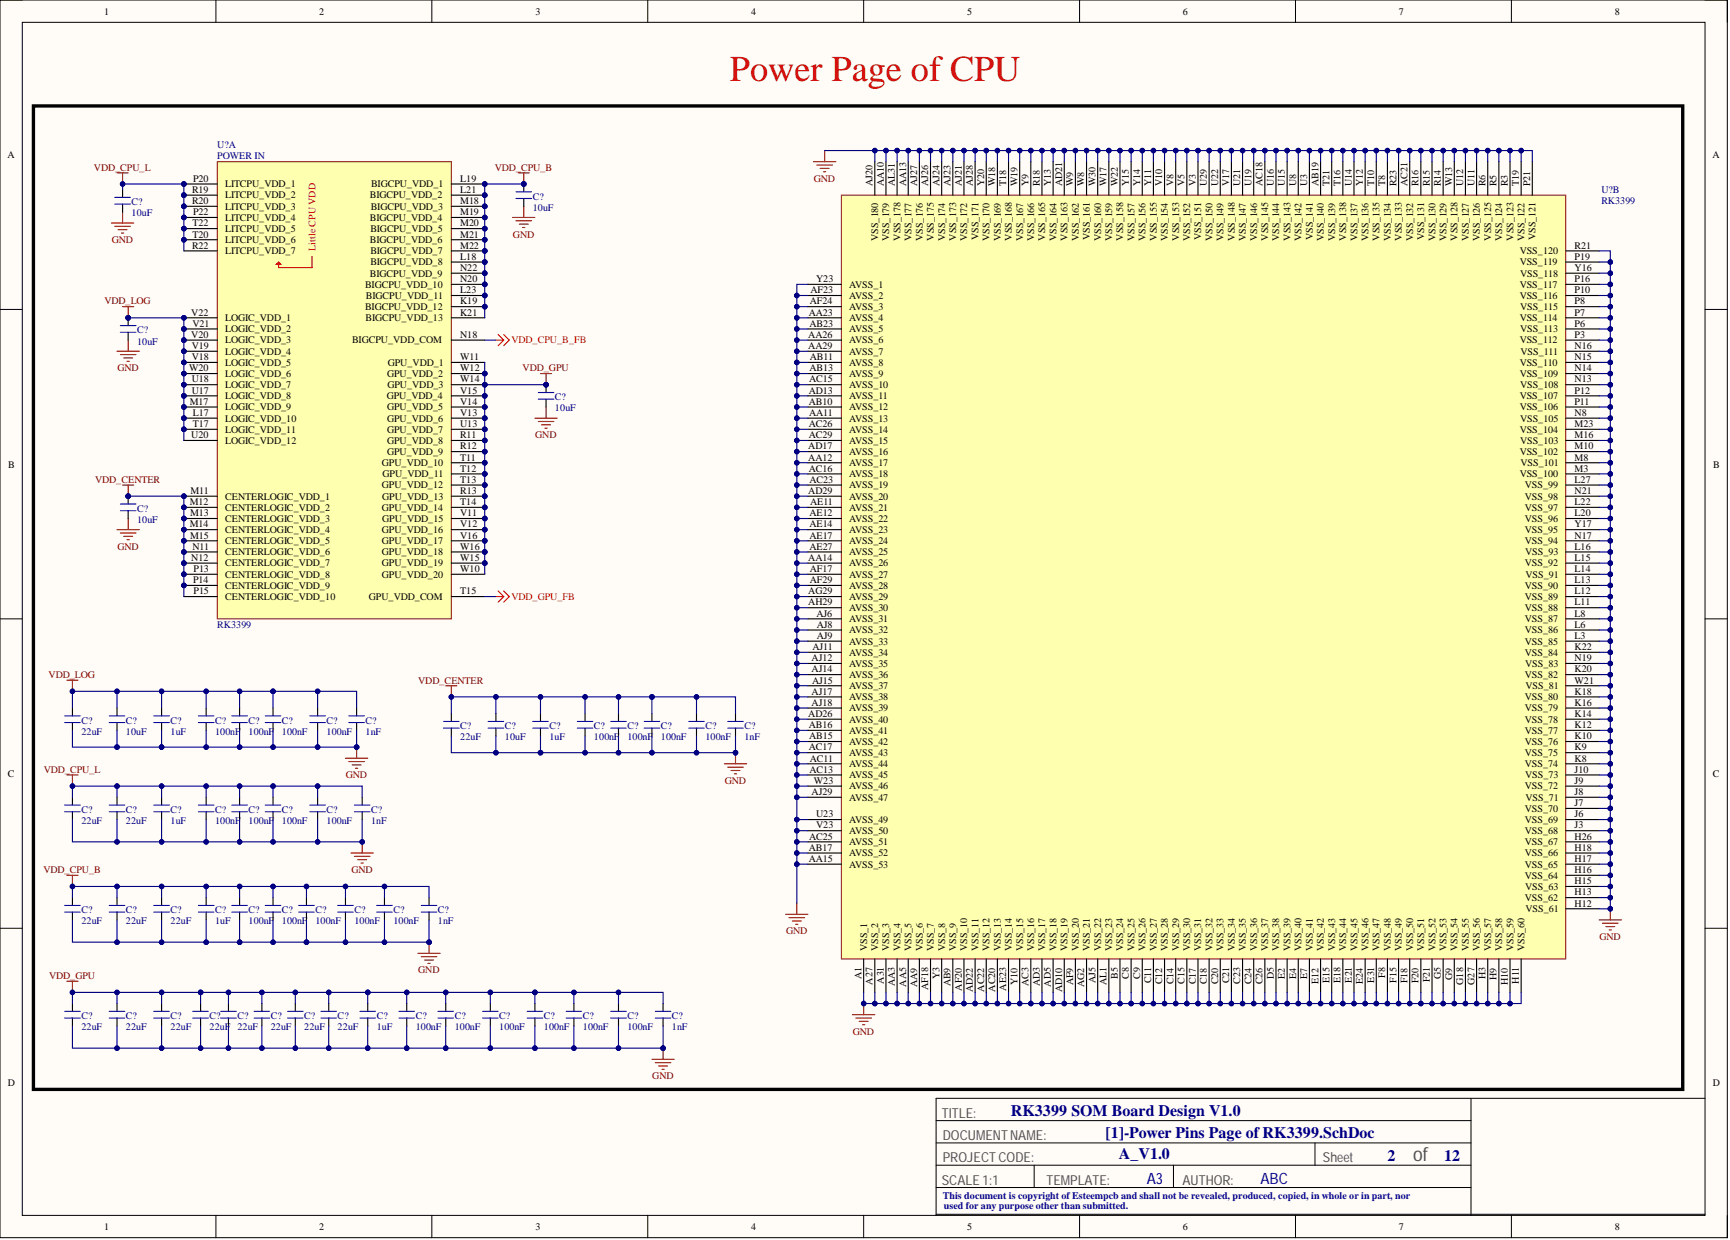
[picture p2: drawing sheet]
<svg xmlns="http://www.w3.org/2000/svg" width="393mm" height="282mm" viewBox="0 0 393 282" stroke-linecap="round" stroke-linejoin="round" font-family="sans-serif">
<defs><g id="words">
<text font-size="8.3" fill="#f00" x="166" y="18.5">Power Page of CPU</text>
<text font-size="4.4" fill="#505050" x="321.3" y="263.9">of</text>
<g font-size="3.6" fill="#000080">
<text x="229.8" y="253.7">RK3399 SOM Board Design V1.0</text>
<text x="251.4" y="258.8">[1]-Power Pins Page ofRK3399.SchDoc</text>
<text x="254.4" y="263.4">A_V1.0</text>
<text x="315.5" y="263.9">2</text>
<text x="328.4" y="263.9">12</text>
</g>
<g font-size="3.5" fill="#0c0087">
<text x="260.7" y="269.2">A3</text>
<text x="286.6" y="269.2">ABC</text>
</g>
<g font-size="3.1" fill="#505050">
<text x="214.1" y="254.1">TITLE:</text>
<text x="214.4" y="259.1">DOCUMENTNAME:</text>
<text x="214.1" y="269.3">SCALE 1:1</text>
<text x="214.4" y="264.2">PROJECTCODE:</text>
<text x="237.9" y="269.3">TEMPLATE:</text>
<text x="268.8" y="269.3">AUTHOR:</text>
<text x="300.8" y="264.2">Sheet</text>
</g>
<g font-size="2.3">
<text x="23.6" y="3.3">1</text>
<text x="72.6" y="3.3">2</text>
<text x="121.8" y="3.3">3</text>
<text x="170.8" y="3.3">4</text>
<text x="219.9" y="3.3">5</text>
<text x="268.9" y="3.3">6</text>
<text x="318.1" y="3.3">7</text>
<text x="367.1" y="3.3">8</text>
<text x="1.7" y="35.9">A</text>
<text x="389.4" y="35.9">A</text>
<text x="43.9" y="41.3">P20</text>
<text x="104.6" y="41.3">L19</text>
<text x="43.7" y="43.9">R19</text>
<text x="43.7" y="46.4">R20</text>
<text x="51.2" y="42.6">LITCPU_VDD_1</text>
<text x="51.2" y="45.1">LITCPU_VDD_2</text>
<text x="51.2" y="47.7">LITCPU_VDD_3</text>
<text x="84.1" y="45.1">BIGCPU_VDD_2</text>
<text x="84.3" y="47.7">BIGCPU_VDD_3</text>
<text x="84.4" y="42.6">BIGCPU_VDD_1</text>
<text x="104.6" y="43.9">L21</text>
<text x="104.6" y="46.4">M18</text>
<text x="198.4" y="42.3" transform="rotate(-90 198.4 42.3)">AJ20</text>
<text x="200.9" y="42.3" transform="rotate(-90 200.9 42.3)">AA10</text>
<text x="203.5" y="42.3" transform="rotate(-90 203.5 42.3)">AL31</text>
<text x="206" y="42.3" transform="rotate(-90 206 42.3)">AA13</text>
<text x="208.5" y="42.3" transform="rotate(-90 208.5 42.3)">AJ27</text>
<text x="211.1" y="42.3" transform="rotate(-90 211.1 42.3)">AJ26</text>
<text x="213.6" y="42.3" transform="rotate(-90 213.6 42.3)">AJ24</text>
<text x="216.1" y="42.3" transform="rotate(-90 216.1 42.3)">AJ23</text>
<text x="218.7" y="42.3" transform="rotate(-90 218.7 42.3)">AJ21</text>
<text x="221.2" y="42.3" transform="rotate(-90 221.2 42.3)">AJ28</text>
<text x="223.7" y="42.3" transform="rotate(-90 223.7 42.3)">Y20</text>
<text x="226.3" y="42.3" transform="rotate(-90 226.3 42.3)">W18</text>
<text x="228.8" y="42.3" transform="rotate(-90 228.8 42.3)">T18</text>
<text x="231.3" y="42.3" transform="rotate(-90 231.3 42.3)">W19</text>
<text x="233.9" y="42.3" transform="rotate(-90 233.9 42.3)">Y9</text>
<text x="236.4" y="42.3" transform="rotate(-90 236.4 42.3)">R18</text>
<text x="238.9" y="42.3" transform="rotate(-90 238.9 42.3)">Y13</text>
<text x="241.5" y="42.3" transform="rotate(-90 241.5 42.3)">AD21</text>
<text x="244" y="42.3" transform="rotate(-90 244 42.3)">W9</text>
<text x="246.5" y="42.3" transform="rotate(-90 246.5 42.3)">W8</text>
<text x="249.1" y="42.3" transform="rotate(-90 249.1 42.3)">W30</text>
<text x="251.6" y="42.3" transform="rotate(-90 251.6 42.3)">W17</text>
<text x="254.1" y="42.3" transform="rotate(-90 254.1 42.3)">W22</text>
<text x="256.7" y="42.3" transform="rotate(-90 256.7 42.3)">Y15</text>
<text x="259.2" y="42.3" transform="rotate(-90 259.2 42.3)">Y14</text>
<text x="261.7" y="42.3" transform="rotate(-90 261.7 42.3)">Y11</text>
<text x="264.3" y="42.3" transform="rotate(-90 264.3 42.3)">V10</text>
<text x="266.8" y="42.3" transform="rotate(-90 266.8 42.3)">V8</text>
<text x="269.3" y="42.3" transform="rotate(-90 269.3 42.3)">V5</text>
<text x="271.9" y="42.3" transform="rotate(-90 271.9 42.3)">V3</text>
<text x="274.4" y="42.3" transform="rotate(-90 274.4 42.3)">U29</text>
<text x="276.9" y="42.3" transform="rotate(-90 276.9 42.3)">U22</text>
<text x="279.5" y="42.3" transform="rotate(-90 279.5 42.3)">V17</text>
<text x="282" y="42.3" transform="rotate(-90 282 42.3)">U21</text>
<text x="284.5" y="42.3" transform="rotate(-90 284.5 42.3)">U19</text>
<text x="287.1" y="42.3" transform="rotate(-90 287.1 42.3)">AC18</text>
<text x="289.6" y="42.3" transform="rotate(-90 289.6 42.3)">U16</text>
<text x="292.1" y="42.3" transform="rotate(-90 292.1 42.3)">U15</text>
<text x="294.7" y="42.3" transform="rotate(-90 294.7 42.3)">U8</text>
<text x="297.2" y="42.3" transform="rotate(-90 297.2 42.3)">U3</text>
<text x="299.7" y="42.3" transform="rotate(-90 299.7 42.3)">AB19</text>
<text x="302.3" y="42.3" transform="rotate(-90 302.3 42.3)">T21</text>
<text x="304.8" y="42.3" transform="rotate(-90 304.8 42.3)">T16</text>
<text x="307.3" y="42.3" transform="rotate(-90 307.3 42.3)">U14</text>
<text x="309.9" y="42.3" transform="rotate(-90 309.9 42.3)">Y12</text>
<text x="312.4" y="42.3" transform="rotate(-90 312.4 42.3)">T10</text>
<text x="315" y="42.3" transform="rotate(-90 315 42.3)">T8</text>
<text x="317.5" y="42.3" transform="rotate(-90 317.5 42.3)">R23</text>
<text x="320" y="42.3" transform="rotate(-90 320 42.3)">AC21</text>
<text x="322.6" y="42.3" transform="rotate(-90 322.6 42.3)">R16</text>
<text x="325.1" y="42.3" transform="rotate(-90 325.1 42.3)">R15</text>
<text x="327.6" y="42.3" transform="rotate(-90 327.6 42.3)">R14</text>
<text x="330.2" y="42.3" transform="rotate(-90 330.2 42.3)">W13</text>
<text x="332.7" y="42.3" transform="rotate(-90 332.7 42.3)">U12</text>
<text x="335.2" y="42.3" transform="rotate(-90 335.2 42.3)">U11</text>
<text x="337.8" y="42.3" transform="rotate(-90 337.8 42.3)">R6</text>
<text x="340.3" y="42.3" transform="rotate(-90 340.3 42.3)">R5</text>
<text x="342.8" y="42.3" transform="rotate(-90 342.8 42.3)">R3</text>
<text x="345.4" y="42.3" transform="rotate(-90 345.4 42.3)">T19</text>
<text x="347.9" y="42.3" transform="rotate(-90 347.9 42.3)">P21</text>
<text x="43.8" y="51.5">T22</text>
<text x="43.8" y="54">T20</text>
<text x="43.9" y="48.9">P22</text>
<text x="51.2" y="50.2">LITCPU_VDD_4</text>
<text x="51.2" y="52.7">LITCPU_VDD_5</text>
<text x="84.1" y="50.2">BIGCPU_VDD_4</text>
<text x="84.2" y="52.7">BIGCPU_VDD_5</text>
<text x="104.6" y="48.9">M19</text>
<text x="104.6" y="51.5">M20</text>
<text x="104.6" y="54">M21</text>
<text x="43.7" y="56.5">R22</text>
<text x="51.2" y="55.3">LITCPU_VDD_6</text>
<text x="51.2" y="57.8">LITCPU_VDD_7</text>
<text x="84.1" y="55.3">BIGCPU_VDD_6</text>
<text x="84.2" y="57.8">BIGCPU_VDD_7</text>
<text x="104.6" y="56.5">M22</text>
<text x="104.6" y="59.1">L18</text>
<text x="199.7" y="54.8" transform="rotate(-90 199.7 54.8)">VSS_180</text>
<text x="202.2" y="54.8" transform="rotate(-90 202.2 54.8)">VSS_179</text>
<text x="204.7" y="54.8" transform="rotate(-90 204.7 54.8)">VSS_178</text>
<text x="207.3" y="54.8" transform="rotate(-90 207.3 54.8)">VSS_177</text>
<text x="209.8" y="54.8" transform="rotate(-90 209.8 54.8)">VSS_176</text>
<text x="212.3" y="54.8" transform="rotate(-90 212.3 54.8)">VSS_175</text>
<text x="214.9" y="54.8" transform="rotate(-90 214.9 54.8)">VSS_174</text>
<text x="217.4" y="54.8" transform="rotate(-90 217.4 54.8)">VSS_173</text>
<text x="219.9" y="54.8" transform="rotate(-90 219.9 54.8)">VSS_172</text>
<text x="222.5" y="54.7" transform="rotate(-90 222.5 54.7)">VSS_171</text>
<text x="225" y="54.8" transform="rotate(-90 225 54.8)">VSS_170</text>
<text x="227.5" y="54.8" transform="rotate(-90 227.5 54.8)">VSS_169</text>
<text x="230.1" y="54.8" transform="rotate(-90 230.1 54.8)">VSS_168</text>
<text x="232.6" y="54.8" transform="rotate(-90 232.6 54.8)">VSS_167</text>
<text x="235.1" y="54.8" transform="rotate(-90 235.1 54.8)">VSS_166</text>
<text x="237.7" y="54.8" transform="rotate(-90 237.7 54.8)">VSS_165</text>
<text x="240.2" y="54.8" transform="rotate(-90 240.2 54.8)">VSS_164</text>
<text x="242.7" y="54.8" transform="rotate(-90 242.7 54.8)">VSS_163</text>
<text x="245.3" y="54.8" transform="rotate(-90 245.3 54.8)">VSS_162</text>
<text x="247.8" y="54.7" transform="rotate(-90 247.8 54.7)">VSS_161</text>
<text x="250.3" y="54.8" transform="rotate(-90 250.3 54.8)">VSS_160</text>
<text x="252.9" y="54.8" transform="rotate(-90 252.9 54.8)">VSS_159</text>
<text x="255.4" y="54.8" transform="rotate(-90 255.4 54.8)">VSS_158</text>
<text x="257.9" y="54.8" transform="rotate(-90 257.9 54.8)">VSS_157</text>
<text x="260.5" y="54.8" transform="rotate(-90 260.5 54.8)">VSS_156</text>
<text x="263" y="54.8" transform="rotate(-90 263 54.8)">VSS_155</text>
<text x="265.5" y="54.8" transform="rotate(-90 265.5 54.8)">VSS_154</text>
<text x="268.1" y="54.8" transform="rotate(-90 268.1 54.8)">VSS_153</text>
<text x="270.6" y="54.8" transform="rotate(-90 270.6 54.8)">VSS_152</text>
<text x="273.1" y="54.7" transform="rotate(-90 273.1 54.7)">VSS_151</text>
<text x="275.7" y="54.8" transform="rotate(-90 275.7 54.8)">VSS_150</text>
<text x="278.2" y="54.8" transform="rotate(-90 278.2 54.8)">VSS_149</text>
<text x="280.7" y="54.8" transform="rotate(-90 280.7 54.8)">VSS_148</text>
<text x="283.3" y="54.8" transform="rotate(-90 283.3 54.8)">VSS_147</text>
<text x="285.8" y="54.8" transform="rotate(-90 285.8 54.8)">VSS_146</text>
<text x="288.3" y="54.8" transform="rotate(-90 288.3 54.8)">VSS_145</text>
<text x="290.9" y="54.8" transform="rotate(-90 290.9 54.8)">VSS_144</text>
<text x="293.4" y="54.8" transform="rotate(-90 293.4 54.8)">VSS_143</text>
<text x="295.9" y="54.8" transform="rotate(-90 295.9 54.8)">VSS_142</text>
<text x="298.5" y="54.7" transform="rotate(-90 298.5 54.7)">VSS_141</text>
<text x="301" y="54.8" transform="rotate(-90 301 54.8)">VSS_140</text>
<text x="303.5" y="54.8" transform="rotate(-90 303.5 54.8)">VSS_139</text>
<text x="306.1" y="54.8" transform="rotate(-90 306.1 54.8)">VSS_138</text>
<text x="308.6" y="54.8" transform="rotate(-90 308.6 54.8)">VSS_137</text>
<text x="311.1" y="54.8" transform="rotate(-90 311.1 54.8)">VSS_136</text>
<text x="313.7" y="54.8" transform="rotate(-90 313.7 54.8)">VSS_135</text>
<text x="316.2" y="54.8" transform="rotate(-90 316.2 54.8)">VSS_134</text>
<text x="318.8" y="54.8" transform="rotate(-90 318.8 54.8)">VSS_133</text>
<text x="321.3" y="54.8" transform="rotate(-90 321.3 54.8)">VSS_132</text>
<text x="323.8" y="54.7" transform="rotate(-90 323.8 54.7)">VSS_131</text>
<text x="326.4" y="54.8" transform="rotate(-90 326.4 54.8)">VSS_130</text>
<text x="328.9" y="54.8" transform="rotate(-90 328.9 54.8)">VSS_129</text>
<text x="331.4" y="54.8" transform="rotate(-90 331.4 54.8)">VSS_128</text>
<text x="334" y="54.8" transform="rotate(-90 334 54.8)">VSS_127</text>
<text x="336.5" y="54.8" transform="rotate(-90 336.5 54.8)">VSS_126</text>
<text x="339" y="54.8" transform="rotate(-90 339 54.8)">VSS_125</text>
<text x="341.6" y="54.8" transform="rotate(-90 341.6 54.8)">VSS_124</text>
<text x="344.1" y="54.8" transform="rotate(-90 344.1 54.8)">VSS_123</text>
<text x="345.5" y="57.8">VSS_120</text>
<text x="346.6" y="54.8" transform="rotate(-90 346.6 54.8)">VSS_122</text>
<text x="349.2" y="54.7" transform="rotate(-90 349.2 54.7)">VSS_121</text>
<text x="358" y="59.1">P19</text>
<text x="358" y="56.5">R21</text>
<text x="83" y="65.4">BIGCPU_VDD_10</text>
<text x="84.1" y="62.9">BIGCPU_VDD_9</text>
<text x="84.2" y="60.3">BIGCPU_VDD_8</text>
<text x="104.6" y="61.6">N22</text>
<text x="104.6" y="64.1">N20</text>
<text x="185.6" y="64.1">Y23</text>
<text x="193.1" y="65.4">AVSS_1</text>
<text x="345.5" y="65.4">VSS_117</text>
<text x="345.5" y="60.3">VSS_119</text>
<text x="345.6" y="62.9">VSS_118</text>
<text x="358" y="64.1">P16</text>
<text x="358" y="61.6">Y16</text>
<text x="43.5" y="71.7">V22</text>
<text x="83" y="70.5">BIGCPU_VDD_12</text>
<text x="83.2" y="67.9">BIGCPU_VDD_11</text>
<text x="104.6" y="66.7">L23</text>
<text x="104.6" y="69.2">K19</text>
<text x="104.6" y="71.7">K21</text>
<text x="183.9" y="71.7">AA23</text>
<text x="184.1" y="69.2">AF24</text>
<text x="184.3" y="66.7">AF23</text>
<text x="193.1" y="67.9">AVSS_2</text>
<text x="193.1" y="70.5">AVSS_3</text>
<text x="345.5" y="67.9">VSS_116</text>
<text x="345.6" y="70.5">VSS_115</text>
<text x="358" y="71.7">P7</text>
<text x="358" y="69.2">P8</text>
<text x="358" y="66.7">P10</text>
<text x="43.5" y="76.8">V20</text>
<text x="43.8" y="74.3">V21</text>
<text x="51.2" y="73">LOGIC_VDD_1</text>
<text x="51.2" y="75.5">LOGIC_VDD_2</text>
<text x="83.1" y="73">BIGCPU_VDD_13</text>
<text x="104.6" y="76.8">N18</text>
<text x="183.8" y="76.8">AA26</text>
<text x="184" y="74.3">AB23</text>
<text x="193.1" y="73">AVSS_4</text>
<text x="193.1" y="75.5">AVSS_5</text>
<text x="345.5" y="73">VSS_114</text>
<text x="345.6" y="75.5">VSS_113</text>
<text x="358" y="76.8">P3</text>
<text x="358" y="74.3">P6</text>
<text x="43.6" y="79.3">V19</text>
<text x="43.6" y="81.9">V18</text>
<text x="51.2" y="78.1">LOGIC_VDD_3</text>
<text x="51.2" y="80.6">LOGIC_VDD_4</text>
<text x="51.2" y="83.1">LOGIC_VDD_5</text>
<text x="80.1" y="78.1">BIGCPU_VDD_COM</text>
<text x="88.2" y="83.1">GPU_VDD_1</text>
<text x="104.6" y="81.9">W11</text>
<text x="183.8" y="79.3">AA29</text>
<text x="184.1" y="81.9">AB11</text>
<text x="193.1" y="78.1">AVSS_6</text>
<text x="193.1" y="80.6">AVSS_7</text>
<text x="193.1" y="83.1">AVSS_8</text>
<text x="345.5" y="83.1">VSS_110</text>
<text x="345.5" y="78.1">VSS_112</text>
<text x="345.7" y="80.6">VSS_111</text>
<text x="358" y="81.9">N15</text>
<text x="358" y="79.3">N16</text>
<text x="43" y="84.4">W20</text>
<text x="43.6" y="86.9">U18</text>
<text x="43.6" y="89.5">U17</text>
<text x="51.2" y="85.7">LOGIC_VDD_6</text>
<text x="51.2" y="88.2">LOGIC_VDD_7</text>
<text x="88" y="85.7">GPU_VDD_2</text>
<text x="88.1" y="88.2">GPU_VDD_3</text>
<text x="104.6" y="84.4">W12</text>
<text x="104.6" y="86.9">W14</text>
<text x="104.6" y="89.5">V15</text>
<text x="183.9" y="89.5">AD13</text>
<text x="184" y="86.9">AC15</text>
<text x="184" y="84.4">AB13</text>
<text x="193.1" y="85.7">AVSS_9</text>
<text x="193.1" y="88.2">AVSS_10</text>
<text x="345.5" y="85.7">VSS_109</text>
<text x="345.6" y="88.2">VSS_108</text>
<text x="358" y="89.5">P12</text>
<text x="358" y="86.9">N13</text>
<text x="358" y="84.4">N14</text>
<text x="43.2" y="92">M17</text>
<text x="43.8" y="94.5">L17</text>
<text x="51.2" y="90.7">LOGIC_VDD_8</text>
<text x="51.2" y="93.3">LOGIC_VDD_9</text>
<text x="51.2" y="95.8">LOGIC_VDD_10</text>
<text x="87.9" y="90.7">GPU_VDD_4</text>
<text x="88" y="93.3">GPU_VDD_5</text>
<text x="88" y="95.8">GPU_VDD_6</text>
<text x="104.6" y="92">V14</text>
<text x="104.6" y="94.5">V13</text>
<text x="183.9" y="92">AB10</text>
<text x="184" y="94.5">AA11</text>
<text x="193.1" y="90.7">AVSS_11</text>
<text x="193.1" y="93.3">AVSS_12</text>
<text x="193.1" y="95.8">AVSS_13</text>
<text x="345.5" y="93.3">VSS_106</text>
<text x="345.5" y="90.7">VSS_107</text>
<text x="345.6" y="95.8">VSS_105</text>
<text x="358" y="94.5">N8</text>
<text x="358" y="92">P11</text>
<text x="43.5" y="99.6">U20</text>
<text x="43.8" y="97.1">T17</text>
<text x="51.2" y="98.3">LOGIC_VDD_11</text>
<text x="51.2" y="100.9">LOGIC_VDD_12</text>
<text x="88" y="98.3">GPU_VDD_7</text>
<text x="88" y="100.9">GPU_VDD_8</text>
<text x="104.6" y="97.1">U13</text>
<text x="104.6" y="99.6">R11</text>
<text x="183.9" y="97.1">AC26</text>
<text x="183.9" y="99.6">AC29</text>
<text x="193.1" y="98.3">AVSS_14</text>
<text x="193.1" y="100.9">AVSS_15</text>
<text x="345.5" y="98.3">VSS_104</text>
<text x="345.6" y="100.9">VSS_103</text>
<text x="358" y="99.6">M16</text>
<text x="358" y="97.1">M23</text>
<text x="1.9" y="106.3">B</text>
<text x="86.8" y="106">GPU_VDD_10</text>
<text x="88" y="103.4">GPU_VDD_9</text>
<text x="104.6" y="102.1">R12</text>
<text x="104.6" y="104.7">T11</text>
<text x="104.6" y="107.2">T12</text>
<text x="183.8" y="102.1">AD17</text>
<text x="183.8" y="104.7">AA12</text>
<text x="183.9" y="107.2">AC16</text>
<text x="193.1" y="103.4">AVSS_16</text>
<text x="193.1" y="106">AVSS_17</text>
<text x="345.5" y="103.4">VSS_102</text>
<text x="345.7" y="106">VSS_101</text>
<text x="358" y="107.2">M3</text>
<text x="358" y="104.7">M8</text>
<text x="358" y="102.1">M10</text>
<text x="389.5" y="106.3">B</text>
<text x="43.3" y="112.3">M11</text>
<text x="51.2" y="113.6">CENTERLOGIC_VDD_1</text>
<text x="86.8" y="111">GPU_VDD_12</text>
<text x="86.9" y="113.6">GPU_VDD_13</text>
<text x="87" y="108.5">GPU_VDD_11</text>
<text x="104.6" y="109.8">T13</text>
<text x="104.6" y="112.3">R13</text>
<text x="183.8" y="112.3">AD29</text>
<text x="184" y="109.8">AC23</text>
<text x="193.1" y="108.5">AVSS_18</text>
<text x="193.1" y="111">AVSS_19</text>
<text x="193.1" y="113.6">AVSS_20</text>
<text x="345.5" y="108.5">VSS_100</text>
<text x="346.7" y="113.6">VSS_98</text>
<text x="346.7" y="111">VSS_99</text>
<text x="358" y="112.3">N21</text>
<text x="358" y="109.8">L27</text>
<text x="43.2" y="114.8">M12</text>
<text x="43.2" y="119.9">M14</text>
<text x="43.2" y="117.4">M13</text>
<text x="51.2" y="116.1">CENTERLOGIC_VDD_2</text>
<text x="51.2" y="118.6">CENTERLOGIC_VDD_3</text>
<text x="86.8" y="116.1">GPU_VDD_14</text>
<text x="86.9" y="118.6">GPU_VDD_15</text>
<text x="104.6" y="114.8">T14</text>
<text x="104.6" y="117.4">V11</text>
<text x="104.6" y="119.9">V12</text>
<text x="184" y="117.4">AE12</text>
<text x="184" y="119.9">AE14</text>
<text x="184.2" y="114.8">AE11</text>
<text x="193.1" y="116.1">AVSS_21</text>
<text x="193.1" y="118.6">AVSS_22</text>
<text x="346.7" y="118.6">VSS_96</text>
<text x="346.7" y="116.1">VSS_97</text>
<text x="358" y="119.9">Y17</text>
<text x="358" y="117.4">L20</text>
<text x="358" y="114.8">L22</text>
<text x="43.2" y="122.4">M15</text>
<text x="43.8" y="125">N11</text>
<text x="51.2" y="121.2">CENTERLOGIC_VDD_4</text>
<text x="51.2" y="123.7">CENTERLOGIC_VDD_5</text>
<text x="86.8" y="121.2">GPU_VDD_16</text>
<text x="86.8" y="123.7">GPU_VDD_17</text>
<text x="104.6" y="122.4">V16</text>
<text x="104.6" y="125">W16</text>
<text x="184" y="122.4">AE17</text>
<text x="184" y="125">AE27</text>
<text x="193.1" y="121.2">AVSS_23</text>
<text x="193.1" y="123.7">AVSS_24</text>
<text x="346.7" y="123.7">VSS_94</text>
<text x="346.7" y="121.2">VSS_95</text>
<text x="358" y="125">L16</text>
<text x="358" y="122.4">N17</text>
<text x="43.5" y="127.5">N12</text>
<text x="44" y="130">P13</text>
<text x="51.2" y="126.2">CENTERLOGIC_VDD_6</text>
<text x="51.2" y="128.8">CENTERLOGIC_VDD_7</text>
<text x="51.2" y="131.3">CENTERLOGIC_VDD_8</text>
<text x="86.8" y="126.2">GPU_VDD_18</text>
<text x="86.8" y="128.8">GPU_VDD_19</text>
<text x="86.8" y="131.3">GPU_VDD_20</text>
<text x="104.6" y="127.5">W15</text>
<text x="104.6" y="130">W10</text>
<text x="183.8" y="127.5">AA14</text>
<text x="184.1" y="130">AF17</text>
<text x="193.1" y="126.2">AVSS_25</text>
<text x="193.1" y="128.8">AVSS_26</text>
<text x="193.1" y="131.3">AVSS_27</text>
<text x="346.7" y="128.8">VSS_92</text>
<text x="346.8" y="126.2">VSS_93</text>
<text x="346.9" y="131.3">VSS_91</text>
<text x="358" y="130">L14</text>
<text x="358" y="127.5">L15</text>
<text x="43.9" y="132.6">P14</text>
<text x="44" y="135.1">P15</text>
<text x="51.2" y="133.8">CENTERLOGIC_VDD_9</text>
<text x="51.2" y="136.4">CENTERLOGIC_VDD_10</text>
<text x="83.9" y="136.4">GPU_VDD_COM</text>
<text x="104.6" y="135.1">T15</text>
<text x="183.8" y="135.1">AG29</text>
<text x="183.8" y="137.6">AH29</text>
<text x="184.1" y="132.6">AF29</text>
<text x="193.1" y="133.8">AVSS_28</text>
<text x="193.1" y="136.4">AVSS_29</text>
<text x="346.7" y="136.4">VSS_89</text>
<text x="346.7" y="133.8">VSS_90</text>
<text x="358" y="137.6">L11</text>
<text x="358" y="135.1">L12</text>
<text x="358" y="132.6">L13</text>
<text x="185.6" y="140.2">AJ6</text>
<text x="185.7" y="142.7">AJ8</text>
<text x="193.1" y="138.9">AVSS_30</text>
<text x="193.1" y="141.4">AVSS_31</text>
<text x="193.1" y="144">AVSS_32</text>
<text x="346.7" y="144">VSS_86</text>
<text x="346.7" y="141.4">VSS_87</text>
<text x="346.7" y="138.9">VSS_88</text>
<text x="358" y="142.7">L6</text>
<text x="358" y="140.2">L8</text>
<text x="184.7" y="147.8">AJ11</text>
<text x="185.7" y="145.2">AJ9</text>
<text x="193.1" y="146.5">AVSS_33</text>
<text x="193.1" y="149">AVSS_34</text>
<text x="346.7" y="149">VSS_84</text>
<text x="346.7" y="146.5">VSS_85</text>
<text x="358" y="147.8">K22</text>
<text x="358" y="145.2">L3</text>
<text x="184.5" y="150.3">AJ12</text>
<text x="184.5" y="152.8">AJ14</text>
<text x="184.6" y="155.4">AJ15</text>
<text x="193.1" y="151.6">AVSS_35</text>
<text x="193.1" y="154.1">AVSS_36</text>
<text x="346.7" y="154.1">VSS_82</text>
<text x="346.8" y="151.6">VSS_83</text>
<text x="358" y="155.4">W21</text>
<text x="358" y="152.8">K20</text>
<text x="358" y="150.3">N19</text>
<text x="184.5" y="157.9">AJ17</text>
<text x="184.5" y="160.4">AJ18</text>
<text x="193.1" y="156.6">AVSS_37</text>
<text x="193.1" y="159.2">AVSS_38</text>
<text x="193.1" y="161.7">AVSS_39</text>
<text x="346.7" y="161.7">VSS_79</text>
<text x="346.7" y="159.2">VSS_80</text>
<text x="346.9" y="156.6">VSS_81</text>
<text x="358" y="160.4">K16</text>
<text x="358" y="157.9">K18</text>
<text x="183.8" y="163">AD26</text>
<text x="183.9" y="165.5">AB16</text>
<text x="193.1" y="164.2">AVSS_40</text>
<text x="193.1" y="166.8">AVSS_41</text>
<text x="346.7" y="166.8">VSS_77</text>
<text x="346.7" y="164.2">VSS_78</text>
<text x="358" y="165.5">K12</text>
<text x="358" y="163">K14</text>
<text x="183.9" y="170.6">AC17</text>
<text x="184" y="168">AB15</text>
<text x="184.1" y="173.1">AC11</text>
<text x="193.1" y="169.3">AVSS_42</text>
<text x="193.1" y="171.9">AVSS_43</text>
<text x="346.7" y="171.9">VSS_75</text>
<text x="346.7" y="169.3">VSS_76</text>
<text x="358" y="173.1">K8</text>
<text x="358" y="170.6">K9</text>
<text x="358" y="168">K10</text>
<text x="1.8" y="176.6">C</text>
<text x="184" y="175.7">AC13</text>
<text x="185.1" y="178.2">W23</text>
<text x="193.1" y="174.4">AVSS_44</text>
<text x="193.1" y="176.9">AVSS_45</text>
<text x="193.1" y="179.5">AVSS_46</text>
<text x="346.7" y="179.5">VSS_72</text>
<text x="346.7" y="174.4">VSS_74</text>
<text x="346.8" y="176.9">VSS_73</text>
<text x="358" y="178.2">J9</text>
<text x="358" y="175.7">J10</text>
<text x="389.4" y="176.6">C</text>
<text x="184.5" y="180.7">AJ29</text>
<text x="185.6" y="185.8">U23</text>
<text x="193.1" y="182">AVSS_47</text>
<text x="346.7" y="184.5">VSS_70</text>
<text x="346.9" y="182">VSS_71</text>
<text x="358" y="185.8">J6</text>
<text x="358" y="183.3">J7</text>
<text x="358" y="180.7">J8</text>
<text x="184" y="190.9">AC25</text>
<text x="185.6" y="188.3">V23</text>
<text x="193.1" y="187.1">AVSS_49</text>
<text x="193.1" y="189.6">AVSS_50</text>
<text x="346.7" y="189.6">VSS_68</text>
<text x="346.7" y="187.1">VSS_69</text>
<text x="358" y="190.9">H26</text>
<text x="358" y="188.3">J3</text>
<text x="183.9" y="193.4">AB17</text>
<text x="183.9" y="195.9">AA15</text>
<text x="193.1" y="192.1">AVSS_51</text>
<text x="193.1" y="194.7">AVSS_52</text>
<text x="193.1" y="197.2">AVSS_53</text>
<text x="346.7" y="197.2">VSS_65</text>
<text x="346.7" y="194.7">VSS_66</text>
<text x="346.7" y="192.1">VSS_67</text>
<text x="358" y="195.9">H17</text>
<text x="358" y="193.4">H18</text>
<text x="346.7" y="199.7">VSS_64</text>
<text x="346.8" y="202.3">VSS_63</text>
<text x="358" y="203.5">H13</text>
<text x="358" y="201">H15</text>
<text x="358" y="198.5">H16</text>
<text x="346.7" y="204.8">VSS_62</text>
<text x="346.9" y="207.3">VSS_61</text>
<text x="358" y="206.1">H12</text>
<text x="197.1" y="216.2" transform="rotate(-90 197.1 216.2)">VSS_1</text>
<text x="199.7" y="216.2" transform="rotate(-90 199.7 216.2)">VSS_2</text>
<text x="202.2" y="216.2" transform="rotate(-90 202.2 216.2)">VSS_3</text>
<text x="204.7" y="216.2" transform="rotate(-90 204.7 216.2)">VSS_4</text>
<text x="207.3" y="216.2" transform="rotate(-90 207.3 216.2)">VSS_5</text>
<text x="209.8" y="216.2" transform="rotate(-90 209.8 216.2)">VSS_6</text>
<text x="212.3" y="216.2" transform="rotate(-90 212.3 216.2)">VSS_7</text>
<text x="214.9" y="216.2" transform="rotate(-90 214.9 216.2)">VSS_8</text>
<text x="217.4" y="216.2" transform="rotate(-90 217.4 216.2)">VSS_9</text>
<text x="219.9" y="216.2" transform="rotate(-90 219.9 216.2)">VSS_10</text>
<text x="222.5" y="216.2" transform="rotate(-90 222.5 216.2)">VSS_11</text>
<text x="225" y="216.2" transform="rotate(-90 225 216.2)">VSS_12</text>
<text x="227.5" y="216.2" transform="rotate(-90 227.5 216.2)">VSS_13</text>
<text x="230.1" y="216.2" transform="rotate(-90 230.1 216.2)">VSS_14</text>
<text x="232.6" y="216.2" transform="rotate(-90 232.6 216.2)">VSS_15</text>
<text x="235.1" y="216.2" transform="rotate(-90 235.1 216.2)">VSS_16</text>
<text x="237.7" y="216.2" transform="rotate(-90 237.7 216.2)">VSS_17</text>
<text x="240.2" y="216.2" transform="rotate(-90 240.2 216.2)">VSS_18</text>
<text x="242.7" y="216.2" transform="rotate(-90 242.7 216.2)">VSS_19</text>
<text x="245.3" y="216.2" transform="rotate(-90 245.3 216.2)">VSS_20</text>
<text x="247.8" y="216.2" transform="rotate(-90 247.8 216.2)">VSS_21</text>
<text x="250.3" y="216.2" transform="rotate(-90 250.3 216.2)">VSS_22</text>
<text x="252.9" y="216.2" transform="rotate(-90 252.9 216.2)">VSS_23</text>
<text x="255.4" y="216.2" transform="rotate(-90 255.4 216.2)">VSS_24</text>
<text x="257.9" y="216.2" transform="rotate(-90 257.9 216.2)">VSS_25</text>
<text x="260.5" y="216.2" transform="rotate(-90 260.5 216.2)">VSS_26</text>
<text x="263" y="216.2" transform="rotate(-90 263 216.2)">VSS_27</text>
<text x="265.5" y="216.2" transform="rotate(-90 265.5 216.2)">VSS_28</text>
<text x="268.1" y="216.2" transform="rotate(-90 268.1 216.2)">VSS_29</text>
<text x="270.6" y="216.2" transform="rotate(-90 270.6 216.2)">VSS_30</text>
<text x="273.1" y="216.2" transform="rotate(-90 273.1 216.2)">VSS_31</text>
<text x="275.7" y="216.2" transform="rotate(-90 275.7 216.2)">VSS_32</text>
<text x="278.2" y="216.2" transform="rotate(-90 278.2 216.2)">VSS_33</text>
<text x="280.7" y="216.2" transform="rotate(-90 280.7 216.2)">VSS_34</text>
<text x="283.3" y="216.2" transform="rotate(-90 283.3 216.2)">VSS_35</text>
<text x="285.8" y="216.2" transform="rotate(-90 285.8 216.2)">VSS_36</text>
<text x="288.3" y="216.2" transform="rotate(-90 288.3 216.2)">VSS_37</text>
<text x="290.9" y="216.2" transform="rotate(-90 290.9 216.2)">VSS_38</text>
<text x="293.4" y="216.2" transform="rotate(-90 293.4 216.2)">VSS_39</text>
<text x="295.9" y="216.2" transform="rotate(-90 295.9 216.2)">VSS_40</text>
<text x="298.5" y="216.2" transform="rotate(-90 298.5 216.2)">VSS_41</text>
<text x="301" y="216.2" transform="rotate(-90 301 216.2)">VSS_42</text>
<text x="303.5" y="216.2" transform="rotate(-90 303.5 216.2)">VSS_43</text>
<text x="306.1" y="216.2" transform="rotate(-90 306.1 216.2)">VSS_44</text>
<text x="308.6" y="216.2" transform="rotate(-90 308.6 216.2)">VSS_45</text>
<text x="311.1" y="216.2" transform="rotate(-90 311.1 216.2)">VSS_46</text>
<text x="313.7" y="216.2" transform="rotate(-90 313.7 216.2)">VSS_47</text>
<text x="316.2" y="216.2" transform="rotate(-90 316.2 216.2)">VSS_48</text>
<text x="318.8" y="216.2" transform="rotate(-90 318.8 216.2)">VSS_49</text>
<text x="321.3" y="216.2" transform="rotate(-90 321.3 216.2)">VSS_50</text>
<text x="323.8" y="216.2" transform="rotate(-90 323.8 216.2)">VSS_51</text>
<text x="326.4" y="216.2" transform="rotate(-90 326.4 216.2)">VSS_52</text>
<text x="328.9" y="216.2" transform="rotate(-90 328.9 216.2)">VSS_53</text>
<text x="331.4" y="216.2" transform="rotate(-90 331.4 216.2)">VSS_54</text>
<text x="334" y="216.2" transform="rotate(-90 334 216.2)">VSS_55</text>
<text x="336.5" y="216.2" transform="rotate(-90 336.5 216.2)">VSS_56</text>
<text x="339" y="216.2" transform="rotate(-90 339 216.2)">VSS_57</text>
<text x="341.6" y="216.2" transform="rotate(-90 341.6 216.2)">VSS_58</text>
<text x="344.1" y="216.2" transform="rotate(-90 344.1 216.2)">VSS_59</text>
<text x="346.6" y="216.2" transform="rotate(-90 346.6 216.2)">VSS_60</text>
<text x="195.9" y="222.5" transform="rotate(-90 195.9 222.5)">A1</text>
<text x="198.4" y="223.8" transform="rotate(-90 198.4 223.8)">A27</text>
<text x="200.9" y="223.6" transform="rotate(-90 200.9 223.6)">A31</text>
<text x="203.5" y="224.2" transform="rotate(-90 203.5 224.2)">AA3</text>
<text x="206" y="224.3" transform="rotate(-90 206 224.3)">AA5</text>
<text x="208.5" y="224.4" transform="rotate(-90 208.5 224.4)">AA9</text>
<text x="211.1" y="225.1" transform="rotate(-90 211.1 225.1)">AF18</text>
<text x="213.6" y="222.6" transform="rotate(-90 213.6 222.6)">Y3</text>
<text x="216.1" y="224.2" transform="rotate(-90 216.1 224.2)">AB9</text>
<text x="218.7" y="225.2" transform="rotate(-90 218.7 225.2)">AF20</text>
<text x="221.2" y="225.5" transform="rotate(-90 221.2 225.5)">AD22</text>
<text x="223.7" y="225.4" transform="rotate(-90 223.7 225.4)">AC22</text>
<text x="226.3" y="225.4" transform="rotate(-90 226.3 225.4)">AC20</text>
<text x="228.8" y="225.2" transform="rotate(-90 228.8 225.2)">AE23</text>
<text x="231.3" y="223.9" transform="rotate(-90 231.3 223.9)">Y10</text>
<text x="233.9" y="224.1" transform="rotate(-90 233.9 224.1)">AC3</text>
<text x="236.4" y="224.2" transform="rotate(-90 236.4 224.2)">AD3</text>
<text x="238.9" y="224.3" transform="rotate(-90 238.9 224.3)">AD5</text>
<text x="241.5" y="225.5" transform="rotate(-90 241.5 225.5)">AD10</text>
<text x="244" y="224" transform="rotate(-90 244 224)">AF9</text>
<text x="246.5" y="224.4" transform="rotate(-90 246.5 224.4)">AG2</text>
<text x="249.1" y="223.6" transform="rotate(-90 249.1 223.6)">AJ5</text>
<text x="251.6" y="223.9" transform="rotate(-90 251.6 223.9)">AL1</text>
<text x="254.1" y="222.5" transform="rotate(-90 254.1 222.5)">B5</text>
<text x="256.7" y="222.5" transform="rotate(-90 256.7 222.5)">C8</text>
<text x="259.2" y="222.5" transform="rotate(-90 259.2 222.5)">C9</text>
<text x="261.7" y="223.6" transform="rotate(-90 261.7 223.6)">C11</text>
<text x="264.3" y="223.7" transform="rotate(-90 264.3 223.7)">C12</text>
<text x="266.8" y="223.7" transform="rotate(-90 266.8 223.7)">C14</text>
<text x="269.3" y="223.6" transform="rotate(-90 269.3 223.6)">C15</text>
<text x="271.9" y="223.7" transform="rotate(-90 271.9 223.7)">C17</text>
<text x="274.4" y="223.7" transform="rotate(-90 274.4 223.7)">C18</text>
<text x="276.9" y="223.7" transform="rotate(-90 276.9 223.7)">C20</text>
<text x="279.5" y="223.6" transform="rotate(-90 279.5 223.6)">C21</text>
<text x="282" y="223.6" transform="rotate(-90 282 223.6)">C23</text>
<text x="284.5" y="223.7" transform="rotate(-90 284.5 223.7)">C24</text>
<text x="287.1" y="223.7" transform="rotate(-90 287.1 223.7)">C26</text>
<text x="289.6" y="222.6" transform="rotate(-90 289.6 222.6)">D5</text>
<text x="292.1" y="222.5" transform="rotate(-90 292.1 222.5)">E2</text>
<text x="294.7" y="222.5" transform="rotate(-90 294.7 222.5)">E4</text>
<text x="297.2" y="222.5" transform="rotate(-90 297.2 222.5)">E7</text>
<text x="299.7" y="223.6" transform="rotate(-90 299.7 223.6)">E12</text>
<text x="302.3" y="223.6" transform="rotate(-90 302.3 223.6)">E15</text>
<text x="304.8" y="223.6" transform="rotate(-90 304.8 223.6)">E18</text>
<text x="307.3" y="223.4" transform="rotate(-90 307.3 223.4)">E21</text>
<text x="309.9" y="223.6" transform="rotate(-90 309.9 223.6)">E24</text>
<text x="312.4" y="223.4" transform="rotate(-90 312.4 223.4)">E31</text>
<text x="315" y="222.3" transform="rotate(-90 315 222.3)">F8</text>
<text x="317.5" y="223.4" transform="rotate(-90 317.5 223.4)">F15</text>
<text x="320" y="223.5" transform="rotate(-90 320 223.5)">F18</text>
<text x="322.6" y="223.5" transform="rotate(-90 322.6 223.5)">F20</text>
<text x="325.1" y="223.3" transform="rotate(-90 325.1 223.3)">F21</text>
<text x="327.6" y="222.6" transform="rotate(-90 327.6 222.6)">G5</text>
<text x="330.2" y="222.7" transform="rotate(-90 330.2 222.7)">G9</text>
<text x="332.7" y="223.8" transform="rotate(-90 332.7 223.8)">G18</text>
<text x="335.2" y="223.8" transform="rotate(-90 335.2 223.8)">G27</text>
<text x="337.8" y="222.6" transform="rotate(-90 337.8 222.6)">H3</text>
<text x="340.3" y="222.7" transform="rotate(-90 340.3 222.7)">H9</text>
<text x="342.8" y="223.9" transform="rotate(-90 342.8 223.9)">H10</text>
<text x="345.4" y="223.6" transform="rotate(-90 345.4 223.6)">H11</text>
<text x="1.8" y="247">D</text>
<text x="389.4" y="247">D</text>
<text x="23.6" y="279.6">1</text>
<text x="72.6" y="279.6">2</text>
<text x="121.8" y="279.6">3</text>
<text x="170.8" y="279.6">4</text>
<text x="219.9" y="279.6">5</text>
<text x="268.9" y="279.6">6</text>
<text x="318.1" y="279.6">7</text>
<text x="367.1" y="279.6">8</text>
</g>
<g font-size="2.3" fill="#000080">
<text x="49.4" y="33.7">U?A</text>
<text x="49.4" y="36.3">POWER IN</text>
<text x="29.9" y="46.6">C?</text>
<text x="121.1" y="45.4">C?</text>
<text x="121.1" y="47.9">10uF</text>
<text x="364.1" y="43.9">U?B</text>
<text x="364.1" y="46.4">RK3399</text>
<text x="29.9" y="49.2">10uF</text>
<text x="31.2" y="75.8">C?</text>
<text x="31.2" y="78.3">10uF</text>
<text x="126.2" y="91">C?</text>
<text x="126.2" y="93.5">10uF</text>
<text x="31.2" y="116.3">C?</text>
<text x="31.2" y="118.9">10uF</text>
<text x="49.4" y="142.7">RK3399</text>
<text x="18.5" y="164.5">C?</text>
<text x="18.5" y="167">22uF</text>
<text x="28.6" y="164.5">C?</text>
<text x="28.6" y="167">10uF</text>
<text x="38.8" y="164.5">C?</text>
<text x="38.8" y="167">1uF</text>
<text x="48.9" y="164.5">C?</text>
<text x="48.9" y="167">100nF</text>
<text x="56.5" y="164.5">C?</text>
<text x="56.5" y="167">100nF</text>
<text x="64.1" y="164.5">C?</text>
<text x="64.1" y="167">100nF</text>
<text x="74.2" y="164.5">C?</text>
<text x="74.2" y="167">100nF</text>
<text x="83.1" y="164.5">C?</text>
<text x="83.1" y="167">1nF</text>
<text x="104.6" y="165.8">C?</text>
<text x="114.8" y="165.8">C?</text>
<text x="124.9" y="165.8">C?</text>
<text x="135.1" y="165.8">C?</text>
<text x="142.7" y="165.8">C?</text>
<text x="150.3" y="165.8">C?</text>
<text x="160.4" y="165.8">C?</text>
<text x="169.3" y="165.8">C?</text>
<text x="104.6" y="168.3">22uF</text>
<text x="114.8" y="168.3">10uF</text>
<text x="124.9" y="168.3">1uF</text>
<text x="135.1" y="168.3">100nF</text>
<text x="142.7" y="168.3">100nF</text>
<text x="150.3" y="168.3">100nF</text>
<text x="160.4" y="168.3">100nF</text>
<text x="169.3" y="168.3">1nF</text>
<text x="18.5" y="184.8">C?</text>
<text x="28.6" y="184.8">C?</text>
<text x="38.8" y="184.8">C?</text>
<text x="48.9" y="184.8">C?</text>
<text x="56.5" y="184.8">C?</text>
<text x="64.1" y="184.8">C?</text>
<text x="74.2" y="184.8">C?</text>
<text x="84.4" y="184.8">C?</text>
<text x="18.5" y="187.3">22uF</text>
<text x="28.6" y="187.3">22uF</text>
<text x="38.8" y="187.3">1uF</text>
<text x="48.9" y="187.3">100nF</text>
<text x="56.5" y="187.3">100nF</text>
<text x="64.1" y="187.3">100nF</text>
<text x="74.2" y="187.3">100nF</text>
<text x="84.4" y="187.3">1nF</text>
<text x="18.5" y="207.6">C?</text>
<text x="28.6" y="207.6">C?</text>
<text x="38.8" y="207.6">C?</text>
<text x="48.9" y="207.6">C?</text>
<text x="56.5" y="207.6">C?</text>
<text x="64.1" y="207.6">C?</text>
<text x="71.7" y="207.6">C?</text>
<text x="80.6" y="207.6">C?</text>
<text x="89.4" y="207.6">C?</text>
<text x="99.6" y="207.6">C?</text>
<text x="18.5" y="210.1">22uF</text>
<text x="28.6" y="210.1">22uF</text>
<text x="38.8" y="210.1">22uF</text>
<text x="48.9" y="210.1">1uF</text>
<text x="56.5" y="210.1">100nF</text>
<text x="64.1" y="210.1">100nF</text>
<text x="71.7" y="210.1">100nF</text>
<text x="80.6" y="210.1">100nF</text>
<text x="89.4" y="210.1">100nF</text>
<text x="99.6" y="210.1">1nF</text>
<text x="18.5" y="231.7">C?</text>
<text x="28.6" y="231.7">C?</text>
<text x="38.8" y="231.7">C?</text>
<text x="47.6" y="231.7">C?</text>
<text x="54" y="231.7">C?</text>
<text x="61.6" y="231.7">C?</text>
<text x="69.2" y="231.7">C?</text>
<text x="76.8" y="231.7">C?</text>
<text x="85.6" y="231.7">C?</text>
<text x="94.5" y="231.7">C?</text>
<text x="103.4" y="231.7">C?</text>
<text x="113.5" y="231.7">C?</text>
<text x="123.6" y="231.7">C?</text>
<text x="132.5" y="231.7">C?</text>
<text x="142.7" y="231.7">C?</text>
<text x="152.8" y="231.7">C?</text>
<text x="18.5" y="234.2">22uF</text>
<text x="28.6" y="234.2">22uF</text>
<text x="38.8" y="234.2">22uF</text>
<text x="47.6" y="234.2">22uF</text>
<text x="54" y="234.2">22uF</text>
<text x="61.6" y="234.2">22uF</text>
<text x="69.2" y="234.2">22uF</text>
<text x="76.8" y="234.2">22uF</text>
<text x="85.6" y="234.2">1uF</text>
<text x="94.5" y="234.2">100nF</text>
<text x="103.4" y="234.2">100nF</text>
<text x="113.5" y="234.2">100nF</text>
<text x="123.6" y="234.2">100nF</text>
<text x="132.5" y="234.2">100nF</text>
<text x="142.7" y="234.2">100nF</text>
<text x="152.8" y="234.2">1nF</text>
</g>
<g font-size="2.3" fill="#800000">
<text x="21.4" y="38.8">VDD_CPU_L</text>
<text x="112.5" y="38.8">VDD_CPU_B</text>
<text x="185.1" y="41.3">GND</text>
<text x="116.6" y="54">GND</text>
<text x="25.4" y="55.3">GND</text>
<text x="23.7" y="69.2">VDD_LOG</text>
<text x="26.7" y="84.4">GND</text>
<text x="118.8" y="84.4">VDD_GPU</text>
<text x="121.7" y="99.6">GND</text>
<text x="21.6" y="109.8">VDD_CENTER</text>
<text x="26.7" y="125">GND</text>
<text x="11.1" y="154.1">VDD_LOG</text>
<text x="95.1" y="155.4">VDD_CENTER</text>
<text x="10" y="175.7">VDD_CPU_L</text>
<text x="78.6" y="176.9">GND</text>
<text x="164.8" y="178.2">GND</text>
<text x="9.9" y="198.5">VDD_CPU_B</text>
<text x="79.9" y="198.5">GND</text>
<text x="178.7" y="212.4">GND</text>
<text x="363.7" y="213.7">GND</text>
<text x="95.1" y="221.3">GND</text>
<text x="11.1" y="222.5">VDD_GPU</text>
<text x="193.9" y="235.2">GND</text>
<text x="148.3" y="245.4">GND</text>
</g>
<g font-size="2.3" fill="#f00">
<text x="71.7" y="57" transform="rotate(-90 71.7 57)">Little CPU VDD</text>
<text x="116.3" y="78.1">VDD_CPU_B_FB</text>
<text x="116.3" y="136.4">VDD_GPU_FB</text>
</g>
<g font-size="2.3" fill="#0c0087">
<text x="214.4" y="272.5">This document is copyright ofEsteempcb and shall not be revealed, produced, copied, in whole or in part, nor</text>
<text x="214.6" y="274.8">used for any purpose other than submitted.</text>
</g>
</g></defs>
<path d="M0 0h392.7v281.3h-392.7z" fill-rule="evenodd" fill="#fffcf8"/>
<path d="M0 0h392.7v281.3h-392.7z" fill="none" stroke="#000" stroke-width=".23"/>
<path d="M5.1 5.1h382.6v271.2h-382.6z" fill-rule="evenodd" fill="#fffcf8"/>
<g fill="none" stroke="#000" stroke-width=".23">
<path d="M0 0h5.1M5.1 5.1h382.6v271.2h-382.6zM49.1 0v5.1M98.2 0v5.1M147.3 0v5.1M196.4 0v5.1M245.5 0v5.1M294.6 0v5.1M343.6 0v5.1M387.7 0h5v5.1M0 70.3h5.1M387.7 70.3h5"/>
<path d="M0 140.7h5.1M387.7 140.7h5M0 211h5.1M387.7 211h5M212.8 254.7h121.7M212.8 259.8h121.7M299 259.8v5.1M334.5 249.7v26.6M387.7 249.7h-174.9v26.6M49.1 276.3v5M98.2 276.3v5M147.3 276.3v5"/>
<path d="M196.4 276.3v5M212.8 276h174.9M212.8 264.9h121.7M212.8 269.9h121.7M235.1 264.9v5M245.5 276.3v5M266.8 264.9v5M294.6 276.3v5M343.6 276.3v5M392.7 276.3v5"/>
</g>
<g fill="none" stroke="#800000" stroke-width=".25">
<path d="M25.3 50.7h5.1M26.1 51.5h3.5M26.9 52.2h2M27.6 53h.5M27.9 48.2v2.5M116.6 49.4h5M117.3 50.2h3.6M118.1 51h2M118.8 51.7h.5M119.1 46.9v2.5M26.6 79.8h5.1M29.1 77.3v2.5"/>
<path d="M27.4 80.6h3.5M28.1 81.4h2.1M28.9 82.1h.5M121.6 95.1h5.1M122.4 95.8h3.5M123.1 96.6h2.1M123.9 97.3h.5M124.2 92.5v2.6M29.1 117.9v2.5M26.6 120.4h5.1M27.4 121.2h3.5M28.1 121.9h2.1"/>
<path d="M28.9 122.7h.5M78.5 172.4h5.1M79.3 173.1h3.6M80.1 173.9h2M80.8 174.6h.5M81.1 169.8v2.6"/>
</g>
<circle cx="81.1" cy="169.8" r=".51" fill="#000080"/>
<circle cx="81.1" cy="169.8" r=".51" fill="none" stroke="#000080" stroke-width=".23"/>
<path d="M79.8 193.9h5.1M80.6 194.7h3.5M81.3 195.4h2.1M82.1 196.2h.5M82.3 191.4v2.5" fill="none" stroke="#800000" stroke-width=".25"/>
<circle cx="82.3" cy="191.4" r=".51" fill="#000080"/>
<circle cx="82.3" cy="191.4" r=".51" fill="none" stroke="#000080" stroke-width=".23"/>
<path d="M95 216.7h5.1M95.8 217.5h3.5M96.5 218.2h2.1M97.3 219h.5M97.6 214.2v2.5" fill="none" stroke="#800000" stroke-width=".25"/>
<circle cx="97.6" cy="214.2" r=".51" fill="#000080"/>
<circle cx="97.6" cy="214.2" r=".51" fill="none" stroke="#000080" stroke-width=".23"/>
<path d="M150.8 238.3v2.5M148.2 240.8h5.1M149 241.6h3.5M149.7 242.3h2.1M150.5 243.1h.5" fill="none" stroke="#800000" stroke-width=".25"/>
<circle cx="150.8" cy="238.3" r=".51" fill="#000080"/>
<circle cx="150.8" cy="238.3" r=".51" fill="none" stroke="#000080" stroke-width=".23"/>
<path d="M178.6 207.8h5.1M179.4 208.6h3.5M180.2 209.4h2M180.9 210.1h.5M181.2 205.3v2.5M193.8 230.7h5.1M194.6 231.4h3.5M195.4 232.2h2M196.1 232.9h.5M196.4 228.1v2.6" fill="none" stroke="#800000" stroke-width=".25"/>
<circle cx="196.4" cy="228.1" r=".51" fill="#000080"/>
<circle cx="196.4" cy="228.1" r=".51" fill="none" stroke="#000080" stroke-width=".23"/>
<path d="M185 36.8h5M185.7 37.5h3.6M186.5 38.3h2M187.2 39h.6M187.5 34.2v2.6M363.6 209.1h5.1M364.4 209.9h3.5M365.1 210.6h2M365.9 211.4h.5M366.1 206.6v2.5" fill="none" stroke="#800000" stroke-width=".25"/>
<circle cx="366.1" cy="206.6" r=".51" fill="#000080"/>
<circle cx="366.1" cy="206.6" r=".51" fill="none" stroke="#000080" stroke-width=".23"/>
<path d="M26.6 39.3h2.5M27.9 39.3v2.5" fill="none" stroke="#800000" stroke-width=".25"/>
<circle cx="27.9" cy="41.8" r=".51" fill="#000080"/>
<circle cx="27.9" cy="41.8" r=".51" fill="none" stroke="#000080" stroke-width=".23"/>
<path d="M27.9 69.7h2.5M29.1 69.7v2.5" fill="none" stroke="#800000" stroke-width=".25"/>
<circle cx="29.1" cy="72.2" r=".51" fill="#000080"/>
<circle cx="29.1" cy="72.2" r=".51" fill="none" stroke="#000080" stroke-width=".23"/>
<path d="M27.9 110.3h2.5M29.1 110.3v2.5" fill="none" stroke="#800000" stroke-width=".25"/>
<circle cx="29.1" cy="112.8" r=".51" fill="#000080"/>
<circle cx="29.1" cy="112.8" r=".51" fill="none" stroke="#000080" stroke-width=".23"/>
<path d="M122.9 84.9h2.5M124.2 84.9v2.5" fill="none" stroke="#800000" stroke-width=".25"/>
<circle cx="124.2" cy="87.4" r=".51" fill="#000080"/>
<circle cx="124.2" cy="87.4" r=".51" fill="none" stroke="#000080" stroke-width=".23"/>
<path d="M117.8 39.3h2.6M119.1 39.3v2.5" fill="none" stroke="#800000" stroke-width=".25"/>
<circle cx="119.1" cy="41.8" r=".51" fill="#000080"/>
<circle cx="119.1" cy="41.8" r=".51" fill="none" stroke="#000080" stroke-width=".23"/>
<path d="M112.8 77.3h1.7M113.3 76l1.2 1.3M114.5 77.3l-1.2 1.3M114.5 76l1.3 1.3-1.3 1.3M112.8 135.6h1.7M113.3 134.3l1.2 1.3M114.5 135.6l-1.2 1.3M114.5 134.3l1.3 1.3-1.3 1.3" fill="none" stroke="#f00" stroke-width=".25"/>
<path d="M15.2 154.6h2.5M16.5 154.6v2.6" fill="none" stroke="#800000" stroke-width=".25"/>
<circle cx="16.5" cy="157.2" r=".51" fill="#000080"/>
<circle cx="16.5" cy="157.2" r=".51" fill="none" stroke="#000080" stroke-width=".23"/>
<path d="M15.2 176.2h2.5M16.5 176.2v2.5" fill="none" stroke="#800000" stroke-width=".25"/>
<circle cx="16.5" cy="178.7" r=".51" fill="#000080"/>
<circle cx="16.5" cy="178.7" r=".51" fill="none" stroke="#000080" stroke-width=".23"/>
<path d="M15.2 223.1h2.5M16.5 223.1v2.5" fill="none" stroke="#800000" stroke-width=".25"/>
<circle cx="16.5" cy="225.6" r=".51" fill="#000080"/>
<circle cx="16.5" cy="225.6" r=".51" fill="none" stroke="#000080" stroke-width=".23"/>
<path d="M15.2 199h2.5M16.5 199v2.5" fill="none" stroke="#800000" stroke-width=".25"/>
<circle cx="16.5" cy="201.5" r=".51" fill="#000080"/>
<circle cx="16.5" cy="201.5" r=".51" fill="none" stroke="#000080" stroke-width=".23"/>
<path d="M7.6 24.1h375v223.5h-375z" fill="none" stroke="#000" stroke-width=".76"/>
<circle cx="41.8" cy="41.8" r=".51" fill="#000080"/>
<circle cx="41.8" cy="41.8" r=".51" fill="none" stroke="#000080" stroke-width=".23"/>
<circle cx="41.8" cy="44.4" r=".51" fill="#000080"/>
<circle cx="41.8" cy="44.4" r=".51" fill="none" stroke="#000080" stroke-width=".23"/>
<circle cx="41.8" cy="46.9" r=".51" fill="#000080"/>
<circle cx="41.8" cy="46.9" r=".51" fill="none" stroke="#000080" stroke-width=".23"/>
<circle cx="41.8" cy="49.4" r=".51" fill="#000080"/>
<circle cx="41.8" cy="49.4" r=".51" fill="none" stroke="#000080" stroke-width=".23"/>
<circle cx="41.8" cy="52" r=".51" fill="#000080"/>
<circle cx="41.8" cy="52" r=".51" fill="none" stroke="#000080" stroke-width=".23"/>
<circle cx="41.8" cy="54.5" r=".51" fill="#000080"/>
<circle cx="41.8" cy="54.5" r=".51" fill="none" stroke="#000080" stroke-width=".23"/>
<circle cx="41.8" cy="72.2" r=".51" fill="#000080"/>
<circle cx="41.8" cy="72.2" r=".51" fill="none" stroke="#000080" stroke-width=".23"/>
<circle cx="41.8" cy="74.8" r=".51" fill="#000080"/>
<circle cx="41.8" cy="74.8" r=".51" fill="none" stroke="#000080" stroke-width=".23"/>
<circle cx="41.8" cy="77.3" r=".51" fill="#000080"/>
<circle cx="41.8" cy="77.3" r=".51" fill="none" stroke="#000080" stroke-width=".23"/>
<circle cx="41.8" cy="79.8" r=".51" fill="#000080"/>
<circle cx="41.8" cy="79.8" r=".51" fill="none" stroke="#000080" stroke-width=".23"/>
<circle cx="41.8" cy="82.4" r=".51" fill="#000080"/>
<circle cx="41.8" cy="82.4" r=".51" fill="none" stroke="#000080" stroke-width=".23"/>
<circle cx="41.8" cy="84.9" r=".51" fill="#000080"/>
<circle cx="41.8" cy="84.9" r=".51" fill="none" stroke="#000080" stroke-width=".23"/>
<circle cx="41.8" cy="87.4" r=".51" fill="#000080"/>
<circle cx="41.8" cy="87.4" r=".51" fill="none" stroke="#000080" stroke-width=".23"/>
<circle cx="41.8" cy="90" r=".51" fill="#000080"/>
<circle cx="41.8" cy="90" r=".51" fill="none" stroke="#000080" stroke-width=".23"/>
<circle cx="41.8" cy="92.5" r=".51" fill="#000080"/>
<circle cx="41.8" cy="92.5" r=".51" fill="none" stroke="#000080" stroke-width=".23"/>
<circle cx="41.8" cy="95.1" r=".51" fill="#000080"/>
<circle cx="41.8" cy="95.1" r=".51" fill="none" stroke="#000080" stroke-width=".23"/>
<circle cx="41.8" cy="97.6" r=".51" fill="#000080"/>
<circle cx="41.8" cy="97.6" r=".51" fill="none" stroke="#000080" stroke-width=".23"/>
<circle cx="41.8" cy="112.8" r=".51" fill="#000080"/>
<circle cx="41.8" cy="112.8" r=".51" fill="none" stroke="#000080" stroke-width=".23"/>
<circle cx="41.8" cy="115.3" r=".51" fill="#000080"/>
<circle cx="41.8" cy="115.3" r=".51" fill="none" stroke="#000080" stroke-width=".23"/>
<circle cx="41.8" cy="117.9" r=".51" fill="#000080"/>
<circle cx="41.8" cy="117.9" r=".51" fill="none" stroke="#000080" stroke-width=".23"/>
<circle cx="41.8" cy="120.4" r=".51" fill="#000080"/>
<circle cx="41.8" cy="120.4" r=".51" fill="none" stroke="#000080" stroke-width=".23"/>
<circle cx="41.8" cy="122.9" r=".51" fill="#000080"/>
<circle cx="41.8" cy="122.9" r=".51" fill="none" stroke="#000080" stroke-width=".23"/>
<circle cx="41.8" cy="125.5" r=".51" fill="#000080"/>
<circle cx="41.8" cy="125.5" r=".51" fill="none" stroke="#000080" stroke-width=".23"/>
<circle cx="41.8" cy="128" r=".51" fill="#000080"/>
<circle cx="41.8" cy="128" r=".51" fill="none" stroke="#000080" stroke-width=".23"/>
<circle cx="41.8" cy="130.5" r=".51" fill="#000080"/>
<circle cx="41.8" cy="130.5" r=".51" fill="none" stroke="#000080" stroke-width=".23"/>
<circle cx="41.8" cy="133.1" r=".51" fill="#000080"/>
<circle cx="41.8" cy="133.1" r=".51" fill="none" stroke="#000080" stroke-width=".23"/>
<circle cx="110.2" cy="84.9" r=".51" fill="#000080"/>
<circle cx="110.2" cy="84.9" r=".51" fill="none" stroke="#000080" stroke-width=".23"/>
<circle cx="110.2" cy="87.4" r=".51" fill="#000080"/>
<circle cx="110.2" cy="87.4" r=".51" fill="none" stroke="#000080" stroke-width=".23"/>
<circle cx="110.2" cy="90" r=".51" fill="#000080"/>
<circle cx="110.2" cy="90" r=".51" fill="none" stroke="#000080" stroke-width=".23"/>
<circle cx="110.2" cy="92.5" r=".51" fill="#000080"/>
<circle cx="110.2" cy="92.5" r=".51" fill="none" stroke="#000080" stroke-width=".23"/>
<circle cx="110.2" cy="95.1" r=".51" fill="#000080"/>
<circle cx="110.2" cy="95.1" r=".51" fill="none" stroke="#000080" stroke-width=".23"/>
<circle cx="110.2" cy="97.6" r=".51" fill="#000080"/>
<circle cx="110.2" cy="97.6" r=".51" fill="none" stroke="#000080" stroke-width=".23"/>
<circle cx="110.2" cy="100.1" r=".51" fill="#000080"/>
<circle cx="110.2" cy="100.1" r=".51" fill="none" stroke="#000080" stroke-width=".23"/>
<circle cx="110.2" cy="102.7" r=".51" fill="#000080"/>
<circle cx="110.2" cy="102.7" r=".51" fill="none" stroke="#000080" stroke-width=".23"/>
<circle cx="110.2" cy="105.2" r=".51" fill="#000080"/>
<circle cx="110.2" cy="105.2" r=".51" fill="none" stroke="#000080" stroke-width=".23"/>
<circle cx="110.2" cy="107.7" r=".51" fill="#000080"/>
<circle cx="110.2" cy="107.7" r=".51" fill="none" stroke="#000080" stroke-width=".23"/>
<circle cx="110.2" cy="110.3" r=".51" fill="#000080"/>
<circle cx="110.2" cy="110.3" r=".51" fill="none" stroke="#000080" stroke-width=".23"/>
<circle cx="110.2" cy="112.8" r=".51" fill="#000080"/>
<circle cx="110.2" cy="112.8" r=".51" fill="none" stroke="#000080" stroke-width=".23"/>
<circle cx="110.2" cy="115.3" r=".51" fill="#000080"/>
<circle cx="110.2" cy="115.3" r=".51" fill="none" stroke="#000080" stroke-width=".23"/>
<circle cx="110.2" cy="117.9" r=".51" fill="#000080"/>
<circle cx="110.2" cy="117.9" r=".51" fill="none" stroke="#000080" stroke-width=".23"/>
<circle cx="110.2" cy="120.4" r=".51" fill="#000080"/>
<circle cx="110.2" cy="120.4" r=".51" fill="none" stroke="#000080" stroke-width=".23"/>
<circle cx="110.2" cy="122.9" r=".51" fill="#000080"/>
<circle cx="110.2" cy="122.9" r=".51" fill="none" stroke="#000080" stroke-width=".23"/>
<circle cx="110.2" cy="125.5" r=".51" fill="#000080"/>
<circle cx="110.2" cy="125.5" r=".51" fill="none" stroke="#000080" stroke-width=".23"/>
<circle cx="110.2" cy="128" r=".51" fill="#000080"/>
<circle cx="110.2" cy="128" r=".51" fill="none" stroke="#000080" stroke-width=".23"/>
<circle cx="110.2" cy="41.8" r=".51" fill="#000080"/>
<circle cx="110.2" cy="41.8" r=".51" fill="none" stroke="#000080" stroke-width=".23"/>
<circle cx="110.2" cy="44.4" r=".51" fill="#000080"/>
<circle cx="110.2" cy="44.4" r=".51" fill="none" stroke="#000080" stroke-width=".23"/>
<circle cx="110.2" cy="46.9" r=".51" fill="#000080"/>
<circle cx="110.2" cy="46.9" r=".51" fill="none" stroke="#000080" stroke-width=".23"/>
<circle cx="110.2" cy="49.4" r=".51" fill="#000080"/>
<circle cx="110.2" cy="49.4" r=".51" fill="none" stroke="#000080" stroke-width=".23"/>
<circle cx="110.2" cy="52" r=".51" fill="#000080"/>
<circle cx="110.2" cy="52" r=".51" fill="none" stroke="#000080" stroke-width=".23"/>
<circle cx="110.2" cy="54.5" r=".51" fill="#000080"/>
<circle cx="110.2" cy="54.5" r=".51" fill="none" stroke="#000080" stroke-width=".23"/>
<circle cx="110.2" cy="57" r=".51" fill="#000080"/>
<circle cx="110.2" cy="57" r=".51" fill="none" stroke="#000080" stroke-width=".23"/>
<circle cx="110.2" cy="59.6" r=".51" fill="#000080"/>
<circle cx="110.2" cy="59.6" r=".51" fill="none" stroke="#000080" stroke-width=".23"/>
<circle cx="110.2" cy="62.1" r=".51" fill="#000080"/>
<circle cx="110.2" cy="62.1" r=".51" fill="none" stroke="#000080" stroke-width=".23"/>
<circle cx="110.2" cy="64.6" r=".51" fill="#000080"/>
<circle cx="110.2" cy="64.6" r=".51" fill="none" stroke="#000080" stroke-width=".23"/>
<circle cx="110.2" cy="67.2" r=".51" fill="#000080"/>
<circle cx="110.2" cy="67.2" r=".51" fill="none" stroke="#000080" stroke-width=".23"/>
<circle cx="110.2" cy="69.7" r=".51" fill="#000080"/>
<circle cx="110.2" cy="69.7" r=".51" fill="none" stroke="#000080" stroke-width=".23"/>
<path d="M49.4 36.8h53.2v103.9h-53.2z" fill-rule="evenodd" fill="#ffffb0"/>
<path d="M49.4 36.8h53.2v103.9h-53.2z" fill="none" stroke="#800000" stroke-width=".23"/>
<path d="M41.8 41.8h7.6" fill="none" stroke="#000" stroke-width=".25"/>
<circle cx="41.8" cy="41.8" r=".51" fill="#000080"/>
<circle cx="41.8" cy="41.8" r=".51" fill="none" stroke="#000080" stroke-width=".23"/>
<path d="M41.8 44.4h7.6" fill="none" stroke="#000" stroke-width=".25"/>
<circle cx="41.8" cy="44.4" r=".51" fill="#000080"/>
<circle cx="41.8" cy="44.4" r=".51" fill="none" stroke="#000080" stroke-width=".23"/>
<path d="M41.8 46.9h7.6" fill="none" stroke="#000" stroke-width=".25"/>
<circle cx="41.8" cy="46.9" r=".51" fill="#000080"/>
<circle cx="41.8" cy="46.9" r=".51" fill="none" stroke="#000080" stroke-width=".23"/>
<path d="M41.8 49.4h7.6" fill="none" stroke="#000" stroke-width=".25"/>
<circle cx="41.8" cy="49.4" r=".51" fill="#000080"/>
<circle cx="41.8" cy="49.4" r=".51" fill="none" stroke="#000080" stroke-width=".23"/>
<path d="M41.8 52h7.6" fill="none" stroke="#000" stroke-width=".25"/>
<circle cx="41.8" cy="52" r=".51" fill="#000080"/>
<circle cx="41.8" cy="52" r=".51" fill="none" stroke="#000080" stroke-width=".23"/>
<path d="M41.8 54.5h7.6" fill="none" stroke="#000" stroke-width=".25"/>
<circle cx="41.8" cy="54.5" r=".51" fill="#000080"/>
<circle cx="41.8" cy="54.5" r=".51" fill="none" stroke="#000080" stroke-width=".23"/>
<path d="M41.8 57h7.6M41.8 72.2h7.6" fill="none" stroke="#000" stroke-width=".25"/>
<circle cx="41.8" cy="72.2" r=".51" fill="#000080"/>
<circle cx="41.8" cy="72.2" r=".51" fill="none" stroke="#000080" stroke-width=".23"/>
<path d="M41.8 74.8h7.6" fill="none" stroke="#000" stroke-width=".25"/>
<circle cx="41.8" cy="74.8" r=".51" fill="#000080"/>
<circle cx="41.8" cy="74.8" r=".51" fill="none" stroke="#000080" stroke-width=".23"/>
<path d="M41.8 77.3h7.6" fill="none" stroke="#000" stroke-width=".25"/>
<circle cx="41.8" cy="77.3" r=".51" fill="#000080"/>
<circle cx="41.8" cy="77.3" r=".51" fill="none" stroke="#000080" stroke-width=".23"/>
<path d="M41.8 79.8h7.6" fill="none" stroke="#000" stroke-width=".25"/>
<circle cx="41.8" cy="79.8" r=".51" fill="#000080"/>
<circle cx="41.8" cy="79.8" r=".51" fill="none" stroke="#000080" stroke-width=".23"/>
<path d="M41.8 82.4h7.6" fill="none" stroke="#000" stroke-width=".25"/>
<circle cx="41.8" cy="82.4" r=".51" fill="#000080"/>
<circle cx="41.8" cy="82.4" r=".51" fill="none" stroke="#000080" stroke-width=".23"/>
<path d="M41.8 84.9h7.6" fill="none" stroke="#000" stroke-width=".25"/>
<circle cx="41.8" cy="84.9" r=".51" fill="#000080"/>
<circle cx="41.8" cy="84.9" r=".51" fill="none" stroke="#000080" stroke-width=".23"/>
<path d="M41.8 87.4h7.6" fill="none" stroke="#000" stroke-width=".25"/>
<circle cx="41.8" cy="87.4" r=".51" fill="#000080"/>
<circle cx="41.8" cy="87.4" r=".51" fill="none" stroke="#000080" stroke-width=".23"/>
<path d="M41.8 90h7.6" fill="none" stroke="#000" stroke-width=".25"/>
<circle cx="41.8" cy="90" r=".51" fill="#000080"/>
<circle cx="41.8" cy="90" r=".51" fill="none" stroke="#000080" stroke-width=".23"/>
<path d="M41.8 92.5h7.6" fill="none" stroke="#000" stroke-width=".25"/>
<circle cx="41.8" cy="92.5" r=".51" fill="#000080"/>
<circle cx="41.8" cy="92.5" r=".51" fill="none" stroke="#000080" stroke-width=".23"/>
<path d="M41.8 95.1h7.6" fill="none" stroke="#000" stroke-width=".25"/>
<circle cx="41.8" cy="95.1" r=".51" fill="#000080"/>
<circle cx="41.8" cy="95.1" r=".51" fill="none" stroke="#000080" stroke-width=".23"/>
<path d="M41.8 97.6h7.6" fill="none" stroke="#000" stroke-width=".25"/>
<circle cx="41.8" cy="97.6" r=".51" fill="#000080"/>
<circle cx="41.8" cy="97.6" r=".51" fill="none" stroke="#000080" stroke-width=".23"/>
<path d="M41.8 100.1h7.6M41.8 112.8h7.6" fill="none" stroke="#000" stroke-width=".25"/>
<circle cx="41.8" cy="112.8" r=".51" fill="#000080"/>
<circle cx="41.8" cy="112.8" r=".51" fill="none" stroke="#000080" stroke-width=".23"/>
<path d="M41.8 115.3h7.6" fill="none" stroke="#000" stroke-width=".25"/>
<circle cx="41.8" cy="115.3" r=".51" fill="#000080"/>
<circle cx="41.8" cy="115.3" r=".51" fill="none" stroke="#000080" stroke-width=".23"/>
<path d="M41.8 117.9h7.6" fill="none" stroke="#000" stroke-width=".25"/>
<circle cx="41.8" cy="117.9" r=".51" fill="#000080"/>
<circle cx="41.8" cy="117.9" r=".51" fill="none" stroke="#000080" stroke-width=".23"/>
<path d="M41.8 120.4h7.6" fill="none" stroke="#000" stroke-width=".25"/>
<circle cx="41.8" cy="120.4" r=".51" fill="#000080"/>
<circle cx="41.8" cy="120.4" r=".51" fill="none" stroke="#000080" stroke-width=".23"/>
<path d="M41.8 122.9h7.6" fill="none" stroke="#000" stroke-width=".25"/>
<circle cx="41.8" cy="122.9" r=".51" fill="#000080"/>
<circle cx="41.8" cy="122.9" r=".51" fill="none" stroke="#000080" stroke-width=".23"/>
<path d="M41.8 125.5h7.6" fill="none" stroke="#000" stroke-width=".25"/>
<circle cx="41.8" cy="125.5" r=".51" fill="#000080"/>
<circle cx="41.8" cy="125.5" r=".51" fill="none" stroke="#000080" stroke-width=".23"/>
<path d="M41.8 128h7.6" fill="none" stroke="#000" stroke-width=".25"/>
<circle cx="41.8" cy="128" r=".51" fill="#000080"/>
<circle cx="41.8" cy="128" r=".51" fill="none" stroke="#000080" stroke-width=".23"/>
<path d="M41.8 130.5h7.6" fill="none" stroke="#000" stroke-width=".25"/>
<circle cx="41.8" cy="130.5" r=".51" fill="#000080"/>
<circle cx="41.8" cy="130.5" r=".51" fill="none" stroke="#000080" stroke-width=".23"/>
<path d="M41.8 133.1h7.6" fill="none" stroke="#000" stroke-width=".25"/>
<circle cx="41.8" cy="133.1" r=".51" fill="#000080"/>
<circle cx="41.8" cy="133.1" r=".51" fill="none" stroke="#000080" stroke-width=".23"/>
<path d="M102.6 82.4h7.6M102.6 84.9h7.6M41.8 135.6h7.6M102.6 135.6h7.6" fill="none" stroke="#000" stroke-width=".25"/>
<circle cx="110.2" cy="84.9" r=".51" fill="#000080"/>
<circle cx="110.2" cy="84.9" r=".51" fill="none" stroke="#000080" stroke-width=".23"/>
<path d="M102.6 87.4h7.6" fill="none" stroke="#000" stroke-width=".25"/>
<circle cx="110.2" cy="87.4" r=".51" fill="#000080"/>
<circle cx="110.2" cy="87.4" r=".51" fill="none" stroke="#000080" stroke-width=".23"/>
<path d="M102.6 90h7.6" fill="none" stroke="#000" stroke-width=".25"/>
<circle cx="110.2" cy="90" r=".51" fill="#000080"/>
<circle cx="110.2" cy="90" r=".51" fill="none" stroke="#000080" stroke-width=".23"/>
<path d="M102.6 92.5h7.6" fill="none" stroke="#000" stroke-width=".25"/>
<circle cx="110.2" cy="92.5" r=".51" fill="#000080"/>
<circle cx="110.2" cy="92.5" r=".51" fill="none" stroke="#000080" stroke-width=".23"/>
<path d="M102.6 95.1h7.6" fill="none" stroke="#000" stroke-width=".25"/>
<circle cx="110.2" cy="95.1" r=".51" fill="#000080"/>
<circle cx="110.2" cy="95.1" r=".51" fill="none" stroke="#000080" stroke-width=".23"/>
<path d="M102.6 97.6h7.6" fill="none" stroke="#000" stroke-width=".25"/>
<circle cx="110.2" cy="97.6" r=".51" fill="#000080"/>
<circle cx="110.2" cy="97.6" r=".51" fill="none" stroke="#000080" stroke-width=".23"/>
<path d="M102.6 100.1h7.6" fill="none" stroke="#000" stroke-width=".25"/>
<circle cx="110.2" cy="100.1" r=".51" fill="#000080"/>
<circle cx="110.2" cy="100.1" r=".51" fill="none" stroke="#000080" stroke-width=".23"/>
<path d="M102.6 102.7h7.6" fill="none" stroke="#000" stroke-width=".25"/>
<circle cx="110.2" cy="102.7" r=".51" fill="#000080"/>
<circle cx="110.2" cy="102.7" r=".51" fill="none" stroke="#000080" stroke-width=".23"/>
<path d="M102.6 105.2h7.6" fill="none" stroke="#000" stroke-width=".25"/>
<circle cx="110.2" cy="105.2" r=".51" fill="#000080"/>
<circle cx="110.2" cy="105.2" r=".51" fill="none" stroke="#000080" stroke-width=".23"/>
<path d="M102.6 107.7h7.6" fill="none" stroke="#000" stroke-width=".25"/>
<circle cx="110.2" cy="107.7" r=".51" fill="#000080"/>
<circle cx="110.2" cy="107.7" r=".51" fill="none" stroke="#000080" stroke-width=".23"/>
<path d="M102.6 110.3h7.6" fill="none" stroke="#000" stroke-width=".25"/>
<circle cx="110.2" cy="110.3" r=".51" fill="#000080"/>
<circle cx="110.2" cy="110.3" r=".51" fill="none" stroke="#000080" stroke-width=".23"/>
<path d="M102.6 112.8h7.6" fill="none" stroke="#000" stroke-width=".25"/>
<circle cx="110.2" cy="112.8" r=".51" fill="#000080"/>
<circle cx="110.2" cy="112.8" r=".51" fill="none" stroke="#000080" stroke-width=".23"/>
<path d="M102.6 115.3h7.6" fill="none" stroke="#000" stroke-width=".25"/>
<circle cx="110.2" cy="115.3" r=".51" fill="#000080"/>
<circle cx="110.2" cy="115.3" r=".51" fill="none" stroke="#000080" stroke-width=".23"/>
<path d="M102.6 117.9h7.6" fill="none" stroke="#000" stroke-width=".25"/>
<circle cx="110.2" cy="117.9" r=".51" fill="#000080"/>
<circle cx="110.2" cy="117.9" r=".51" fill="none" stroke="#000080" stroke-width=".23"/>
<path d="M102.6 120.4h7.6" fill="none" stroke="#000" stroke-width=".25"/>
<circle cx="110.2" cy="120.4" r=".51" fill="#000080"/>
<circle cx="110.2" cy="120.4" r=".51" fill="none" stroke="#000080" stroke-width=".23"/>
<path d="M102.6 122.9h7.6" fill="none" stroke="#000" stroke-width=".25"/>
<circle cx="110.2" cy="122.9" r=".51" fill="#000080"/>
<circle cx="110.2" cy="122.9" r=".51" fill="none" stroke="#000080" stroke-width=".23"/>
<path d="M102.6 125.5h7.6" fill="none" stroke="#000" stroke-width=".25"/>
<circle cx="110.2" cy="125.5" r=".51" fill="#000080"/>
<circle cx="110.2" cy="125.5" r=".51" fill="none" stroke="#000080" stroke-width=".23"/>
<path d="M102.6 128h7.6" fill="none" stroke="#000" stroke-width=".25"/>
<circle cx="110.2" cy="128" r=".51" fill="#000080"/>
<circle cx="110.2" cy="128" r=".51" fill="none" stroke="#000080" stroke-width=".23"/>
<path d="M102.6 41.8h7.6M102.6 77.3h7.6M102.6 130.5h7.6" fill="none" stroke="#000" stroke-width=".25"/>
<circle cx="110.2" cy="41.8" r=".51" fill="#000080"/>
<circle cx="110.2" cy="41.8" r=".51" fill="none" stroke="#000080" stroke-width=".23"/>
<path d="M102.6 44.4h7.6" fill="none" stroke="#000" stroke-width=".25"/>
<circle cx="110.2" cy="44.4" r=".51" fill="#000080"/>
<circle cx="110.2" cy="44.4" r=".51" fill="none" stroke="#000080" stroke-width=".23"/>
<path d="M102.6 46.9h7.6" fill="none" stroke="#000" stroke-width=".25"/>
<circle cx="110.2" cy="46.9" r=".51" fill="#000080"/>
<circle cx="110.2" cy="46.9" r=".51" fill="none" stroke="#000080" stroke-width=".23"/>
<path d="M102.6 49.4h7.6" fill="none" stroke="#000" stroke-width=".25"/>
<circle cx="110.2" cy="49.4" r=".51" fill="#000080"/>
<circle cx="110.2" cy="49.4" r=".51" fill="none" stroke="#000080" stroke-width=".23"/>
<path d="M102.6 52h7.6" fill="none" stroke="#000" stroke-width=".25"/>
<circle cx="110.2" cy="52" r=".51" fill="#000080"/>
<circle cx="110.2" cy="52" r=".51" fill="none" stroke="#000080" stroke-width=".23"/>
<path d="M102.6 54.5h7.6" fill="none" stroke="#000" stroke-width=".25"/>
<circle cx="110.2" cy="54.5" r=".51" fill="#000080"/>
<circle cx="110.2" cy="54.5" r=".51" fill="none" stroke="#000080" stroke-width=".23"/>
<path d="M102.6 57h7.6" fill="none" stroke="#000" stroke-width=".25"/>
<circle cx="110.2" cy="57" r=".51" fill="#000080"/>
<circle cx="110.2" cy="57" r=".51" fill="none" stroke="#000080" stroke-width=".23"/>
<path d="M102.6 59.6h7.6" fill="none" stroke="#000" stroke-width=".25"/>
<circle cx="110.2" cy="59.6" r=".51" fill="#000080"/>
<circle cx="110.2" cy="59.6" r=".51" fill="none" stroke="#000080" stroke-width=".23"/>
<path d="M102.6 62.1h7.6" fill="none" stroke="#000" stroke-width=".25"/>
<circle cx="110.2" cy="62.1" r=".51" fill="#000080"/>
<circle cx="110.2" cy="62.1" r=".51" fill="none" stroke="#000080" stroke-width=".23"/>
<path d="M102.6 64.6h7.6" fill="none" stroke="#000" stroke-width=".25"/>
<circle cx="110.2" cy="64.6" r=".51" fill="#000080"/>
<circle cx="110.2" cy="64.6" r=".51" fill="none" stroke="#000080" stroke-width=".23"/>
<path d="M102.6 67.2h7.6" fill="none" stroke="#000" stroke-width=".25"/>
<circle cx="110.2" cy="67.2" r=".51" fill="#000080"/>
<circle cx="110.2" cy="67.2" r=".51" fill="none" stroke="#000080" stroke-width=".23"/>
<path d="M102.6 69.7h7.6" fill="none" stroke="#000" stroke-width=".25"/>
<circle cx="110.2" cy="69.7" r=".51" fill="#000080"/>
<circle cx="110.2" cy="69.7" r=".51" fill="none" stroke="#000080" stroke-width=".23"/>
<path d="M102.6 72.2h7.6" fill="none" stroke="#000" stroke-width=".25"/>
<path d="M70.9 58.3v2.5h-7.6v-1.2" fill="none" stroke="#f00" stroke-width=".25"/>
<path d="M63.3 59.6l.6 .5h-1.1z" fill="#f00"/>
<path d="M63.3 59.6l.6 .5h-1.1z" fill="none" stroke="#f00" stroke-width=".25"/>
<path d="M191.3 44.4h164.7v173.6h-164.7z" fill-rule="evenodd" fill="#ffffb0"/>
<path d="M191.3 44.4h164.7v173.6h-164.7z" fill="none" stroke="#800000" stroke-width=".23"/>
<g fill="none" stroke="#000" stroke-width=".25">
<path d="M198.9 36.8v7.6M201.4 36.8v7.6M204 36.8v7.6M206.5 36.8v7.6M209 36.8v7.6M211.6 36.8v7.6M214.1 36.8v7.6M216.6 36.8v7.6M219.2 36.8v7.6M221.7 36.8v7.6M224.2 36.8v7.6M226.8 36.8v7.6"/>
<path d="M229.3 36.8v7.6M231.8 36.8v7.6M234.4 36.8v7.6M236.9 36.8v7.6M239.4 36.8v7.6M242 36.8v7.6M244.5 36.8v7.6M247 36.8v7.6M249.6 36.8v7.6M252.1 36.8v7.6M254.6 36.8v7.6M257.2 36.8v7.6"/>
<path d="M259.7 36.8v7.6M262.2 36.8v7.6M264.8 36.8v7.6M267.3 36.8v7.6M269.8 36.8v7.6M272.4 36.8v7.6M274.9 36.8v7.6M277.5 36.8v7.6M280 36.8v7.6M282.5 36.8v7.6M285.1 36.8v7.6M287.6 36.8v7.6"/>
<path d="M290.1 36.8v7.6M292.7 36.8v7.6M295.2 36.8v7.6M297.7 36.8v7.6M300.3 36.8v7.6M302.8 36.8v7.6M305.3 36.8v7.6M307.9 36.8v7.6M310.4 36.8v7.6M312.9 36.8v7.6M315.5 36.8v7.6M318 36.8v7.6"/>
<path d="M320.5 36.8v7.6M323.1 36.8v7.6M325.6 36.8v7.6M328.1 36.8v7.6M330.7 36.8v7.6M333.2 36.8v7.6M335.7 36.8v7.6M338.3 36.8v7.6M340.8 36.8v7.6M343.3 36.8v7.6M345.9 36.8v7.6M348.4 36.8v7.6"/>
<path d="M27.9 43.1v1.8M27.9 46.4v1.8M356 59.6h7.6M356 57h7.6M183.7 64.6h7.6M183.7 67.2h7.6M183.7 69.7h7.6M183.7 72.2h7.6M183.7 74.8h7.6M183.7 77.3h7.6M183.7 79.8h7.6M356 64.6h7.6"/>
<path d="M356 67.2h7.6M356 69.7h7.6M356 72.2h7.6M356 74.8h7.6M356 77.3h7.6M356 79.8h7.6M356 62.1h7.6M183.7 82.4h7.6M183.7 84.9h7.6M183.7 87.4h7.6M183.7 90h7.6M183.7 92.5h7.6"/>
<path d="M183.7 95.1h7.6M183.7 97.6h7.6M356 82.4h7.6M356 84.9h7.6M356 87.4h7.6M356 90h7.6M356 92.5h7.6M356 95.1h7.6M356 97.6h7.6M183.7 100.1h7.6M183.7 102.7h7.6M183.7 105.2h7.6"/>
<path d="M183.7 107.7h7.6M183.7 110.3h7.6M183.7 112.8h7.6M183.7 115.3h7.6M183.7 117.9h7.6M356 100.1h7.6M356 102.7h7.6M356 105.2h7.6M356 107.7h7.6M356 110.3h7.6M356 112.8h7.6M356 115.3h7.6"/>
<path d="M356 117.9h7.6M183.7 120.4h7.6M183.7 122.9h7.6M183.7 125.5h7.6M183.7 128h7.6M183.7 130.5h7.6M183.7 133.1h7.6M183.7 135.6h7.6M183.7 138.1h7.6M356 120.4h7.6M356 122.9h7.6M356 125.5h7.6"/>
<path d="M356 128h7.6M356 130.5h7.6M356 133.1h7.6M356 135.6h7.6M356 138.1h7.6M183.7 140.7h7.6M183.7 143.2h7.6M183.7 145.7h7.6M183.7 148.3h7.6M183.7 150.8h7.6M183.7 153.3h7.6M183.7 155.9h7.6"/>
<path d="M183.7 158.4h7.6M356 140.7h7.6M356 143.2h7.6M356 145.7h7.6M356 148.3h7.6M356 150.8h7.6M356 153.3h7.6M356 155.9h7.6M356 158.4h7.6M183.7 161h7.6M183.7 163.5h7.6M183.7 166h7.6"/>
<path d="M183.7 168.6h7.6M183.7 171.1h7.6M183.7 173.6h7.6M183.7 176.2h7.6M183.7 178.7h7.6M356 161h7.6M356 163.5h7.6M356 166h7.6M356 168.6h7.6M356 171.1h7.6M356 173.6h7.6M356 176.2h7.6"/>
<path d="M356 178.7h7.6M183.7 181.2h7.6M183.7 186.3h7.6M183.7 188.8h7.6M183.7 191.4h7.6M183.7 193.9h7.6M183.7 196.4h7.6M356 181.2h7.6M356 186.3h7.6M356 188.8h7.6M356 191.4h7.6M356 193.9h7.6"/>
<path d="M356 196.4h7.6M356 199h7.6M356 183.8h7.6M196.4 218v7.6M198.9 218v7.6M201.4 218v7.6M204 218v7.6M206.5 218v7.6M209 218v7.6M211.6 218v7.6M214.1 218v7.6M216.6 218v7.6"/>
<path d="M219.2 218v7.6M221.7 218v7.6M224.2 218v7.6M226.8 218v7.6M229.3 218v7.6M231.8 218v7.6M234.4 218v7.6M236.9 218v7.6M239.4 218v7.6M242 218v7.6M244.5 218v7.6M247 218v7.6"/>
<path d="M249.6 218v7.6M252.1 218v7.6M254.6 218v7.6M257.2 218v7.6M259.7 218v7.6M262.2 218v7.6M264.8 218v7.6M267.3 218v7.6M269.8 218v7.6M272.4 218v7.6M274.9 218v7.6M277.5 218v7.6"/>
<path d="M280 218v7.6M282.5 218v7.6M285.1 218v7.6M287.6 218v7.6M290.1 218v7.6M292.7 218v7.6M295.2 218v7.6M297.7 218v7.6M300.3 218v7.6M302.8 218v7.6M305.3 218v7.6M307.9 218v7.6"/>
<path d="M310.4 218v7.6M312.9 218v7.6M315.5 218v7.6M318 218v7.6M320.5 218v7.6M323.1 218v7.6M325.6 218v7.6M328.1 218v7.6M330.7 218v7.6M333.2 218v7.6M335.7 218v7.6M338.3 218v7.6"/>
<path d="M340.8 218v7.6M343.3 218v7.6M345.9 218v7.6M356 206.6h7.6M356 204h7.6M356 201.5h7.6"/>
</g>
<path d="M26.1 46.4h3.5M26.1 44.9h3.5" fill="none" stroke="#00f" stroke-width=".25"/>
<circle cx="29.1" cy="72.2" r=".51" fill="#000080"/>
<circle cx="29.1" cy="72.2" r=".51" fill="none" stroke="#000080" stroke-width=".23"/>
<path d="M29.1 72.2v1.8M29.1 75.5v1.8" fill="none" stroke="#000" stroke-width=".25"/>
<circle cx="29.1" cy="72.2" r=".51" fill="#000080"/>
<circle cx="29.1" cy="72.2" r=".51" fill="none" stroke="#000080" stroke-width=".23"/>
<path d="M27.4 75.5h3.5M27.4 74h3.5" fill="none" stroke="#00f" stroke-width=".25"/>
<circle cx="29.1" cy="112.8" r=".51" fill="#000080"/>
<circle cx="29.1" cy="112.8" r=".51" fill="none" stroke="#000080" stroke-width=".23"/>
<path d="M29.1 112.8v1.8M29.1 116.1v1.8" fill="none" stroke="#000" stroke-width=".25"/>
<circle cx="29.1" cy="112.8" r=".51" fill="#000080"/>
<circle cx="29.1" cy="112.8" r=".51" fill="none" stroke="#000080" stroke-width=".23"/>
<path d="M27.4 116.1h3.5M27.4 114.6h3.5" fill="none" stroke="#00f" stroke-width=".25"/>
<circle cx="124.2" cy="87.4" r=".51" fill="#000080"/>
<circle cx="124.2" cy="87.4" r=".51" fill="none" stroke="#000080" stroke-width=".23"/>
<path d="M124.2 87.4v1.8M124.2 90.7v1.8" fill="none" stroke="#000" stroke-width=".25"/>
<circle cx="124.2" cy="87.4" r=".51" fill="#000080"/>
<circle cx="124.2" cy="87.4" r=".51" fill="none" stroke="#000080" stroke-width=".23"/>
<path d="M122.4 90.7h3.5M122.4 89.2h3.5" fill="none" stroke="#00f" stroke-width=".25"/>
<circle cx="119.1" cy="41.8" r=".51" fill="#000080"/>
<circle cx="119.1" cy="41.8" r=".51" fill="none" stroke="#000080" stroke-width=".23"/>
<path d="M119.1 41.8v1.8M119.1 45.1v1.8" fill="none" stroke="#000" stroke-width=".25"/>
<circle cx="119.1" cy="41.8" r=".51" fill="#000080"/>
<circle cx="119.1" cy="41.8" r=".51" fill="none" stroke="#000080" stroke-width=".23"/>
<g fill="none" stroke="#00f" stroke-width=".25">
<path d="M117.3 45.1h3.6M117.3 43.6h3.6M14.7 164.2h3.5M14.7 162.7h3.5M24.8 164.2h3.6M24.8 162.7h3.6M35 164.2h3.5M35 162.7h3.5M45.1 164.2h3.5M45.1 162.7h3.5M52.7 164.2h3.6M52.7 162.7h3.6"/>
<path d="M60.3 164.2h3.6M60.3 162.7h3.6M70.4 164.2h3.6M70.4 162.7h3.6M79.3 164.2h3.6M79.3 162.7h3.6M14.7 184.5h3.5M14.7 183h3.5M24.8 184.5h3.6M24.8 183h3.6M35 184.5h3.5M35 183h3.5"/>
<path d="M45.1 184.5h3.5M45.1 183h3.5M52.7 184.5h3.6M52.7 183h3.6M60.3 184.5h3.6M60.3 183h3.6M70.4 184.5h3.6M70.4 183h3.6M80.6 184.5h3.5M80.6 183h3.5M14.7 207.3h3.5M14.7 205.8h3.5"/>
<path d="M24.8 207.3h3.6M24.8 205.8h3.6M35 207.3h3.5M35 205.8h3.5M45.1 207.3h3.5M45.1 205.8h3.5M52.7 207.3h3.6M52.7 205.8h3.6M60.3 207.3h3.6M60.3 205.8h3.6M67.9 207.3h3.6M67.9 205.8h3.6"/>
<path d="M76.8 207.3h3.5M76.8 205.8h3.5M85.6 207.3h3.6M85.6 205.8h3.6M95.8 207.3h3.5M95.8 205.8h3.5M14.7 231.4h3.5M14.7 229.9h3.5M24.8 231.4h3.6M24.8 229.9h3.6M35 231.4h3.5M35 229.9h3.5"/>
<path d="M43.8 231.4h3.6M43.8 229.9h3.6M50.2 231.4h3.5M50.2 229.9h3.5M57.8 231.4h3.5M57.8 229.9h3.5M65.4 231.4h3.5M65.4 229.9h3.5M73 231.4h3.5M73 229.9h3.5M81.8 231.4h3.6M81.8 229.9h3.6"/>
<path d="M90.7 231.4h3.6M90.7 229.9h3.6M99.6 231.4h3.5M99.6 229.9h3.5M109.7 231.4h3.6M109.7 229.9h3.6M119.8 231.4h3.6M119.8 229.9h3.6M128.7 231.4h3.6M128.7 229.9h3.6M138.9 231.4h3.5M138.9 229.9h3.5"/>
<path d="M149 231.4h3.5M149 229.9h3.5"/>
</g>
<g fill="none" stroke="#000" stroke-width=".25">
<path d="M16.5 161v1.7M16.5 164.2v1.8M26.6 161v1.7M26.6 164.2v1.8M36.7 161v1.7M36.7 164.2v1.8M46.9 161v1.7M46.9 164.2v1.8M54.5 161v1.7M54.5 164.2v1.8M62.1 161v1.7M62.1 164.2v1.8"/>
<path d="M72.2 161v1.7M72.2 164.2v1.8M81.1 161v1.7M81.1 164.2v1.8M16.5 181.2v1.8M16.5 184.5v1.8M26.6 181.2v1.8M26.6 184.5v1.8M36.7 181.2v1.8M36.7 184.5v1.8M46.9 181.2v1.8M46.9 184.5v1.8"/>
<path d="M54.5 181.2v1.8M54.5 184.5v1.8M62.1 181.2v1.8M62.1 184.5v1.8M72.2 181.2v1.8M72.2 184.5v1.8M82.3 181.2v1.8M82.3 184.5v1.8M16.5 204v1.8M16.5 207.3v1.8M26.6 204v1.8M26.6 207.3v1.8"/>
<path d="M36.7 204v1.8M36.7 207.3v1.8M46.9 204v1.8M46.9 207.3v1.8M54.5 204v1.8M54.5 207.3v1.8M62.1 204v1.8M62.1 207.3v1.8M69.7 204v1.8M69.7 207.3v1.8M78.5 204v1.8M78.5 207.3v1.8"/>
<path d="M87.4 204v1.8M87.4 207.3v1.8M97.6 204v1.8M97.6 207.3v1.8M16.5 228.1v1.8M16.5 231.4v1.8M26.6 228.1v1.8M26.6 231.4v1.8M36.7 228.1v1.8M36.7 231.4v1.8M45.6 228.1v1.8M45.6 231.4v1.8"/>
<path d="M51.9 228.1v1.8M51.9 231.4v1.8M59.5 228.1v1.8M59.5 231.4v1.8M67.1 228.1v1.8M67.1 231.4v1.8M74.7 228.1v1.8M74.7 231.4v1.8M83.6 228.1v1.8M83.6 231.4v1.8M92.5 228.1v1.8M92.5 231.4v1.8"/>
<path d="M101.4 228.1v1.8M101.4 231.4v1.8M111.5 228.1v1.8M111.5 231.4v1.8M121.6 228.1v1.8M121.6 231.4v1.8M130.5 228.1v1.8M130.5 231.4v1.8M140.6 228.1v1.8M140.6 231.4v1.8M150.8 228.1v1.8M150.8 231.4v1.8"/>
</g>
<path d="M164.7 173.6h5.1M165.5 174.4h3.5M166.2 175.1h2M167 175.9h.5M167.2 171.1v2.5" fill="none" stroke="#800000" stroke-width=".25"/>
<circle cx="167.2" cy="171.1" r=".51" fill="#000080"/>
<circle cx="167.2" cy="171.1" r=".51" fill="none" stroke="#000080" stroke-width=".23"/>
<g fill="none" stroke="#000" stroke-width=".25">
<path d="M102.6 162.2v1.8M102.6 165.5v1.8M112.8 162.2v1.8M112.8 165.5v1.8M122.9 162.2v1.8M122.9 165.5v1.8M133 162.2v1.8M133 165.5v1.8M140.6 162.2v1.8M140.6 165.5v1.8M148.2 162.2v1.8M148.2 165.5v1.8"/>
<path d="M158.4 162.2v1.8M158.4 165.5v1.8M167.2 162.2v1.8M167.2 165.5v1.8"/>
</g>
<g fill="none" stroke="#00f" stroke-width=".25">
<path d="M100.8 165.5h3.6M100.8 164h3.6M111 165.5h3.5M111 164h3.5M121.1 165.5h3.6M121.1 164h3.6M131.3 165.5h3.5M131.3 164h3.5M138.9 165.5h3.5M138.9 164h3.5M146.5 165.5h3.5M146.5 164h3.5"/>
<path d="M156.6 165.5h3.5M156.6 164h3.5M165.5 165.5h3.5M165.5 164h3.5"/>
</g>
<path d="M158.4 167.3v3.8" fill="none" stroke="#000080" stroke-width=".25"/>
<circle cx="158.4" cy="171.1" r=".51" fill="#000080"/>
<circle cx="158.4" cy="171.1" r=".51" fill="none" stroke="#000080" stroke-width=".23"/>
<path d="M16.5 233.2v5.1h43" fill="none" stroke="#000080" stroke-width=".25"/>
<circle cx="26.6" cy="238.3" r=".51" fill="#000080"/>
<circle cx="26.6" cy="238.3" r=".51" fill="none" stroke="#000080" stroke-width=".23"/>
<circle cx="36.7" cy="238.3" r=".51" fill="#000080"/>
<circle cx="36.7" cy="238.3" r=".51" fill="none" stroke="#000080" stroke-width=".23"/>
<circle cx="45.6" cy="238.3" r=".51" fill="#000080"/>
<circle cx="45.6" cy="238.3" r=".51" fill="none" stroke="#000080" stroke-width=".23"/>
<circle cx="51.9" cy="238.3" r=".51" fill="#000080"/>
<circle cx="51.9" cy="238.3" r=".51" fill="none" stroke="#000080" stroke-width=".23"/>
<circle cx="59.5" cy="238.3" r=".51" fill="#000080"/>
<circle cx="59.5" cy="238.3" r=".51" fill="none" stroke="#000080" stroke-width=".23"/>
<path d="M36.7 225.6h-20.2v2.5" fill="none" stroke="#000080" stroke-width=".25"/>
<circle cx="16.5" cy="225.6" r=".51" fill="#000080"/>
<circle cx="16.5" cy="225.6" r=".51" fill="none" stroke="#000080" stroke-width=".23"/>
<circle cx="26.6" cy="225.6" r=".51" fill="#000080"/>
<circle cx="26.6" cy="225.6" r=".51" fill="none" stroke="#000080" stroke-width=".23"/>
<circle cx="36.7" cy="225.6" r=".51" fill="#000080"/>
<circle cx="36.7" cy="225.6" r=".51" fill="none" stroke="#000080" stroke-width=".23"/>
<path d="M16.5 209.1v5.1h10.1" fill="none" stroke="#000080" stroke-width=".25"/>
<circle cx="26.6" cy="214.2" r=".51" fill="#000080"/>
<circle cx="26.6" cy="214.2" r=".51" fill="none" stroke="#000080" stroke-width=".23"/>
<path d="M26.6 201.5h-10.1v2.5" fill="none" stroke="#000080" stroke-width=".25"/>
<circle cx="16.5" cy="201.5" r=".51" fill="#000080"/>
<circle cx="16.5" cy="201.5" r=".51" fill="none" stroke="#000080" stroke-width=".23"/>
<circle cx="26.6" cy="201.5" r=".51" fill="#000080"/>
<circle cx="26.6" cy="201.5" r=".51" fill="none" stroke="#000080" stroke-width=".23"/>
<path d="M16.5 186.3v5.1h20.2" fill="none" stroke="#000080" stroke-width=".25"/>
<circle cx="26.6" cy="191.4" r=".51" fill="#000080"/>
<circle cx="26.6" cy="191.4" r=".51" fill="none" stroke="#000080" stroke-width=".23"/>
<circle cx="36.7" cy="191.4" r=".51" fill="#000080"/>
<circle cx="36.7" cy="191.4" r=".51" fill="none" stroke="#000080" stroke-width=".23"/>
<path d="M16.5 181.2v-2.5h55.7v2.5" fill="none" stroke="#000080" stroke-width=".25"/>
<circle cx="16.5" cy="178.7" r=".51" fill="#000080"/>
<circle cx="16.5" cy="178.7" r=".51" fill="none" stroke="#000080" stroke-width=".23"/>
<circle cx="26.6" cy="178.7" r=".51" fill="#000080"/>
<circle cx="26.6" cy="178.7" r=".51" fill="none" stroke="#000080" stroke-width=".23"/>
<circle cx="36.7" cy="178.7" r=".51" fill="#000080"/>
<circle cx="36.7" cy="178.7" r=".51" fill="none" stroke="#000080" stroke-width=".23"/>
<circle cx="46.9" cy="178.7" r=".51" fill="#000080"/>
<circle cx="46.9" cy="178.7" r=".51" fill="none" stroke="#000080" stroke-width=".23"/>
<circle cx="54.5" cy="178.7" r=".51" fill="#000080"/>
<circle cx="54.5" cy="178.7" r=".51" fill="none" stroke="#000080" stroke-width=".23"/>
<circle cx="62.1" cy="178.7" r=".51" fill="#000080"/>
<circle cx="62.1" cy="178.7" r=".51" fill="none" stroke="#000080" stroke-width=".23"/>
<circle cx="72.2" cy="178.7" r=".51" fill="#000080"/>
<circle cx="72.2" cy="178.7" r=".51" fill="none" stroke="#000080" stroke-width=".23"/>
<path d="M16.5 166v3.8h10.1" fill="none" stroke="#000080" stroke-width=".25"/>
<circle cx="26.6" cy="169.8" r=".51" fill="#000080"/>
<circle cx="26.6" cy="169.8" r=".51" fill="none" stroke="#000080" stroke-width=".23"/>
<path d="M16.5 161v-3.8h38v3.8" fill="none" stroke="#000080" stroke-width=".25"/>
<circle cx="16.5" cy="157.2" r=".51" fill="#000080"/>
<circle cx="16.5" cy="157.2" r=".51" fill="none" stroke="#000080" stroke-width=".23"/>
<circle cx="26.6" cy="157.2" r=".51" fill="#000080"/>
<circle cx="26.6" cy="157.2" r=".51" fill="none" stroke="#000080" stroke-width=".23"/>
<circle cx="36.7" cy="157.2" r=".51" fill="#000080"/>
<circle cx="36.7" cy="157.2" r=".51" fill="none" stroke="#000080" stroke-width=".23"/>
<circle cx="46.9" cy="157.2" r=".51" fill="#000080"/>
<circle cx="46.9" cy="157.2" r=".51" fill="none" stroke="#000080" stroke-width=".23"/>
<circle cx="54.5" cy="157.2" r=".51" fill="#000080"/>
<circle cx="54.5" cy="157.2" r=".51" fill="none" stroke="#000080" stroke-width=".23"/>
<path d="M26.6 209.1v5.1h10.1" fill="none" stroke="#000080" stroke-width=".25"/>
<circle cx="26.6" cy="214.2" r=".51" fill="#000080"/>
<circle cx="26.6" cy="214.2" r=".51" fill="none" stroke="#000080" stroke-width=".23"/>
<circle cx="36.7" cy="214.2" r=".51" fill="#000080"/>
<circle cx="36.7" cy="214.2" r=".51" fill="none" stroke="#000080" stroke-width=".23"/>
<path d="M36.7 201.5h-10.1v2.5" fill="none" stroke="#000080" stroke-width=".25"/>
<circle cx="26.6" cy="201.5" r=".51" fill="#000080"/>
<circle cx="26.6" cy="201.5" r=".51" fill="none" stroke="#000080" stroke-width=".23"/>
<circle cx="36.7" cy="201.5" r=".51" fill="#000080"/>
<circle cx="36.7" cy="201.5" r=".51" fill="none" stroke="#000080" stroke-width=".23"/>
<path d="M26.6 166v3.8h10.1" fill="none" stroke="#000080" stroke-width=".25"/>
<circle cx="26.6" cy="169.8" r=".51" fill="#000080"/>
<circle cx="26.6" cy="169.8" r=".51" fill="none" stroke="#000080" stroke-width=".23"/>
<circle cx="36.7" cy="169.8" r=".51" fill="#000080"/>
<circle cx="36.7" cy="169.8" r=".51" fill="none" stroke="#000080" stroke-width=".23"/>
<path d="M27.9 43.1v-1.3h13.9v15.2" fill="none" stroke="#000080" stroke-width=".25"/>
<circle cx="27.9" cy="41.8" r=".51" fill="#000080"/>
<circle cx="27.9" cy="41.8" r=".51" fill="none" stroke="#000080" stroke-width=".23"/>
<circle cx="41.8" cy="41.8" r=".51" fill="#000080"/>
<circle cx="41.8" cy="41.8" r=".51" fill="none" stroke="#000080" stroke-width=".23"/>
<circle cx="41.8" cy="44.4" r=".51" fill="#000080"/>
<circle cx="41.8" cy="44.4" r=".51" fill="none" stroke="#000080" stroke-width=".23"/>
<circle cx="41.8" cy="46.9" r=".51" fill="#000080"/>
<circle cx="41.8" cy="46.9" r=".51" fill="none" stroke="#000080" stroke-width=".23"/>
<circle cx="41.8" cy="49.4" r=".51" fill="#000080"/>
<circle cx="41.8" cy="49.4" r=".51" fill="none" stroke="#000080" stroke-width=".23"/>
<circle cx="41.8" cy="52" r=".51" fill="#000080"/>
<circle cx="41.8" cy="52" r=".51" fill="none" stroke="#000080" stroke-width=".23"/>
<circle cx="41.8" cy="54.5" r=".51" fill="#000080"/>
<circle cx="41.8" cy="54.5" r=".51" fill="none" stroke="#000080" stroke-width=".23"/>
<path d="M29.1 112.8h12.7v22.8" fill="none" stroke="#000080" stroke-width=".25"/>
<circle cx="41.8" cy="133.1" r=".51" fill="#000080"/>
<circle cx="41.8" cy="133.1" r=".51" fill="none" stroke="#000080" stroke-width=".23"/>
<circle cx="41.8" cy="130.5" r=".51" fill="#000080"/>
<circle cx="41.8" cy="130.5" r=".51" fill="none" stroke="#000080" stroke-width=".23"/>
<circle cx="41.8" cy="128" r=".51" fill="#000080"/>
<circle cx="41.8" cy="128" r=".51" fill="none" stroke="#000080" stroke-width=".23"/>
<circle cx="41.8" cy="125.5" r=".51" fill="#000080"/>
<circle cx="41.8" cy="125.5" r=".51" fill="none" stroke="#000080" stroke-width=".23"/>
<circle cx="41.8" cy="122.9" r=".51" fill="#000080"/>
<circle cx="41.8" cy="122.9" r=".51" fill="none" stroke="#000080" stroke-width=".23"/>
<circle cx="41.8" cy="120.4" r=".51" fill="#000080"/>
<circle cx="41.8" cy="120.4" r=".51" fill="none" stroke="#000080" stroke-width=".23"/>
<circle cx="41.8" cy="117.9" r=".51" fill="#000080"/>
<circle cx="41.8" cy="117.9" r=".51" fill="none" stroke="#000080" stroke-width=".23"/>
<circle cx="41.8" cy="115.3" r=".51" fill="#000080"/>
<circle cx="41.8" cy="115.3" r=".51" fill="none" stroke="#000080" stroke-width=".23"/>
<circle cx="41.8" cy="112.8" r=".51" fill="#000080"/>
<circle cx="41.8" cy="112.8" r=".51" fill="none" stroke="#000080" stroke-width=".23"/>
<circle cx="29.1" cy="112.8" r=".51" fill="#000080"/>
<circle cx="29.1" cy="112.8" r=".51" fill="none" stroke="#000080" stroke-width=".23"/>
<path d="M29.1 72.2h12.7v27.9" fill="none" stroke="#000080" stroke-width=".25"/>
<circle cx="29.1" cy="72.2" r=".51" fill="#000080"/>
<circle cx="29.1" cy="72.2" r=".51" fill="none" stroke="#000080" stroke-width=".23"/>
<circle cx="41.8" cy="72.2" r=".51" fill="#000080"/>
<circle cx="41.8" cy="72.2" r=".51" fill="none" stroke="#000080" stroke-width=".23"/>
<circle cx="41.8" cy="74.8" r=".51" fill="#000080"/>
<circle cx="41.8" cy="74.8" r=".51" fill="none" stroke="#000080" stroke-width=".23"/>
<circle cx="41.8" cy="77.3" r=".51" fill="#000080"/>
<circle cx="41.8" cy="77.3" r=".51" fill="none" stroke="#000080" stroke-width=".23"/>
<circle cx="41.8" cy="79.8" r=".51" fill="#000080"/>
<circle cx="41.8" cy="79.8" r=".51" fill="none" stroke="#000080" stroke-width=".23"/>
<circle cx="41.8" cy="82.4" r=".51" fill="#000080"/>
<circle cx="41.8" cy="82.4" r=".51" fill="none" stroke="#000080" stroke-width=".23"/>
<circle cx="41.8" cy="84.9" r=".51" fill="#000080"/>
<circle cx="41.8" cy="84.9" r=".51" fill="none" stroke="#000080" stroke-width=".23"/>
<circle cx="41.8" cy="87.4" r=".51" fill="#000080"/>
<circle cx="41.8" cy="87.4" r=".51" fill="none" stroke="#000080" stroke-width=".23"/>
<circle cx="41.8" cy="90" r=".51" fill="#000080"/>
<circle cx="41.8" cy="90" r=".51" fill="none" stroke="#000080" stroke-width=".23"/>
<circle cx="41.8" cy="92.5" r=".51" fill="#000080"/>
<circle cx="41.8" cy="92.5" r=".51" fill="none" stroke="#000080" stroke-width=".23"/>
<circle cx="41.8" cy="95.1" r=".51" fill="#000080"/>
<circle cx="41.8" cy="95.1" r=".51" fill="none" stroke="#000080" stroke-width=".23"/>
<circle cx="41.8" cy="97.6" r=".51" fill="#000080"/>
<circle cx="41.8" cy="97.6" r=".51" fill="none" stroke="#000080" stroke-width=".23"/>
<path d="M45.6 225.6h-8.9v2.5" fill="none" stroke="#000080" stroke-width=".25"/>
<circle cx="36.7" cy="225.6" r=".51" fill="#000080"/>
<circle cx="36.7" cy="225.6" r=".51" fill="none" stroke="#000080" stroke-width=".23"/>
<circle cx="45.6" cy="225.6" r=".51" fill="#000080"/>
<circle cx="45.6" cy="225.6" r=".51" fill="none" stroke="#000080" stroke-width=".23"/>
<path d="M36.7 209.1v5.1h10.2" fill="none" stroke="#000080" stroke-width=".25"/>
<circle cx="36.7" cy="214.2" r=".51" fill="#000080"/>
<circle cx="36.7" cy="214.2" r=".51" fill="none" stroke="#000080" stroke-width=".23"/>
<circle cx="46.9" cy="214.2" r=".51" fill="#000080"/>
<circle cx="46.9" cy="214.2" r=".51" fill="none" stroke="#000080" stroke-width=".23"/>
<path d="M36.7 204v-2.5h50.7v2.5" fill="none" stroke="#000080" stroke-width=".25"/>
<circle cx="36.7" cy="201.5" r=".51" fill="#000080"/>
<circle cx="36.7" cy="201.5" r=".51" fill="none" stroke="#000080" stroke-width=".23"/>
<circle cx="46.9" cy="201.5" r=".51" fill="#000080"/>
<circle cx="46.9" cy="201.5" r=".51" fill="none" stroke="#000080" stroke-width=".23"/>
<circle cx="54.5" cy="201.5" r=".51" fill="#000080"/>
<circle cx="54.5" cy="201.5" r=".51" fill="none" stroke="#000080" stroke-width=".23"/>
<circle cx="62.1" cy="201.5" r=".51" fill="#000080"/>
<circle cx="62.1" cy="201.5" r=".51" fill="none" stroke="#000080" stroke-width=".23"/>
<circle cx="69.7" cy="201.5" r=".51" fill="#000080"/>
<circle cx="69.7" cy="201.5" r=".51" fill="none" stroke="#000080" stroke-width=".23"/>
<circle cx="78.5" cy="201.5" r=".51" fill="#000080"/>
<circle cx="78.5" cy="201.5" r=".51" fill="none" stroke="#000080" stroke-width=".23"/>
<circle cx="87.4" cy="201.5" r=".51" fill="#000080"/>
<circle cx="87.4" cy="201.5" r=".51" fill="none" stroke="#000080" stroke-width=".23"/>
<path d="M36.7 186.3v5.1h10.2" fill="none" stroke="#000080" stroke-width=".25"/>
<circle cx="36.7" cy="191.4" r=".51" fill="#000080"/>
<circle cx="36.7" cy="191.4" r=".51" fill="none" stroke="#000080" stroke-width=".23"/>
<circle cx="46.9" cy="191.4" r=".51" fill="#000080"/>
<circle cx="46.9" cy="191.4" r=".51" fill="none" stroke="#000080" stroke-width=".23"/>
<path d="M36.7 169.8h44.4" fill="none" stroke="#000080" stroke-width=".25"/>
<circle cx="36.7" cy="169.8" r=".51" fill="#000080"/>
<circle cx="36.7" cy="169.8" r=".51" fill="none" stroke="#000080" stroke-width=".23"/>
<circle cx="46.9" cy="169.8" r=".51" fill="#000080"/>
<circle cx="46.9" cy="169.8" r=".51" fill="none" stroke="#000080" stroke-width=".23"/>
<circle cx="54.5" cy="169.8" r=".51" fill="#000080"/>
<circle cx="54.5" cy="169.8" r=".51" fill="none" stroke="#000080" stroke-width=".23"/>
<circle cx="62.1" cy="169.8" r=".51" fill="#000080"/>
<circle cx="62.1" cy="169.8" r=".51" fill="none" stroke="#000080" stroke-width=".23"/>
<circle cx="72.2" cy="169.8" r=".51" fill="#000080"/>
<circle cx="72.2" cy="169.8" r=".51" fill="none" stroke="#000080" stroke-width=".23"/>
<circle cx="81.1" cy="169.8" r=".51" fill="#000080"/>
<circle cx="81.1" cy="169.8" r=".51" fill="none" stroke="#000080" stroke-width=".23"/>
<path d="M45.6 225.6h6.3" fill="none" stroke="#000080" stroke-width=".25"/>
<circle cx="45.6" cy="225.6" r=".51" fill="#000080"/>
<circle cx="45.6" cy="225.6" r=".51" fill="none" stroke="#000080" stroke-width=".23"/>
<circle cx="51.9" cy="225.6" r=".51" fill="#000080"/>
<circle cx="51.9" cy="225.6" r=".51" fill="none" stroke="#000080" stroke-width=".23"/>
<path d="M46.9 209.1v5.1h7.6" fill="none" stroke="#000080" stroke-width=".25"/>
<circle cx="46.9" cy="214.2" r=".51" fill="#000080"/>
<circle cx="46.9" cy="214.2" r=".51" fill="none" stroke="#000080" stroke-width=".23"/>
<circle cx="54.5" cy="214.2" r=".51" fill="#000080"/>
<circle cx="54.5" cy="214.2" r=".51" fill="none" stroke="#000080" stroke-width=".23"/>
<path d="M46.9 186.3v5.1h7.6" fill="none" stroke="#000080" stroke-width=".25"/>
<circle cx="46.9" cy="191.4" r=".51" fill="#000080"/>
<circle cx="46.9" cy="191.4" r=".51" fill="none" stroke="#000080" stroke-width=".23"/>
<circle cx="54.5" cy="191.4" r=".51" fill="#000080"/>
<circle cx="54.5" cy="191.4" r=".51" fill="none" stroke="#000080" stroke-width=".23"/>
<path d="M59.5 225.6h-7.6v2.5" fill="none" stroke="#000080" stroke-width=".25"/>
<circle cx="51.9" cy="225.6" r=".51" fill="#000080"/>
<circle cx="51.9" cy="225.6" r=".51" fill="none" stroke="#000080" stroke-width=".23"/>
<circle cx="59.5" cy="225.6" r=".51" fill="#000080"/>
<circle cx="59.5" cy="225.6" r=".51" fill="none" stroke="#000080" stroke-width=".23"/>
<path d="M62.1 209.1v5.1h-7.6" fill="none" stroke="#000080" stroke-width=".25"/>
<circle cx="54.5" cy="214.2" r=".51" fill="#000080"/>
<circle cx="54.5" cy="214.2" r=".51" fill="none" stroke="#000080" stroke-width=".23"/>
<circle cx="62.1" cy="214.2" r=".51" fill="#000080"/>
<circle cx="62.1" cy="214.2" r=".51" fill="none" stroke="#000080" stroke-width=".23"/>
<path d="M54.5 186.3v5.1h27.8v-5.1" fill="none" stroke="#000080" stroke-width=".25"/>
<circle cx="54.5" cy="191.4" r=".51" fill="#000080"/>
<circle cx="54.5" cy="191.4" r=".51" fill="none" stroke="#000080" stroke-width=".23"/>
<circle cx="62.1" cy="191.4" r=".51" fill="#000080"/>
<circle cx="62.1" cy="191.4" r=".51" fill="none" stroke="#000080" stroke-width=".23"/>
<circle cx="72.2" cy="191.4" r=".51" fill="#000080"/>
<circle cx="72.2" cy="191.4" r=".51" fill="none" stroke="#000080" stroke-width=".23"/>
<circle cx="82.3" cy="191.4" r=".51" fill="#000080"/>
<circle cx="82.3" cy="191.4" r=".51" fill="none" stroke="#000080" stroke-width=".23"/>
<path d="M54.5 157.2h7.6" fill="none" stroke="#000080" stroke-width=".25"/>
<circle cx="54.5" cy="157.2" r=".51" fill="#000080"/>
<circle cx="54.5" cy="157.2" r=".51" fill="none" stroke="#000080" stroke-width=".23"/>
<circle cx="62.1" cy="157.2" r=".51" fill="#000080"/>
<circle cx="62.1" cy="157.2" r=".51" fill="none" stroke="#000080" stroke-width=".23"/>
<path d="M59.5 233.2v5.1h7.6" fill="none" stroke="#000080" stroke-width=".25"/>
<circle cx="59.5" cy="238.3" r=".51" fill="#000080"/>
<circle cx="59.5" cy="238.3" r=".51" fill="none" stroke="#000080" stroke-width=".23"/>
<circle cx="67.1" cy="238.3" r=".51" fill="#000080"/>
<circle cx="67.1" cy="238.3" r=".51" fill="none" stroke="#000080" stroke-width=".23"/>
<path d="M67.1 225.6h-7.6v2.5" fill="none" stroke="#000080" stroke-width=".25"/>
<circle cx="59.5" cy="225.6" r=".51" fill="#000080"/>
<circle cx="59.5" cy="225.6" r=".51" fill="none" stroke="#000080" stroke-width=".23"/>
<circle cx="67.1" cy="225.6" r=".51" fill="#000080"/>
<circle cx="67.1" cy="225.6" r=".51" fill="none" stroke="#000080" stroke-width=".23"/>
<path d="M62.1 214.2h7.6" fill="none" stroke="#000080" stroke-width=".25"/>
<circle cx="62.1" cy="214.2" r=".51" fill="#000080"/>
<circle cx="62.1" cy="214.2" r=".51" fill="none" stroke="#000080" stroke-width=".23"/>
<circle cx="69.7" cy="214.2" r=".51" fill="#000080"/>
<circle cx="69.7" cy="214.2" r=".51" fill="none" stroke="#000080" stroke-width=".23"/>
<path d="M62.1 157.2h10.1v3.8" fill="none" stroke="#000080" stroke-width=".25"/>
<circle cx="62.1" cy="157.2" r=".51" fill="#000080"/>
<circle cx="62.1" cy="157.2" r=".51" fill="none" stroke="#000080" stroke-width=".23"/>
<circle cx="72.2" cy="157.2" r=".51" fill="#000080"/>
<circle cx="72.2" cy="157.2" r=".51" fill="none" stroke="#000080" stroke-width=".23"/>
<path d="M67.1 233.2v5.1h16.5" fill="none" stroke="#000080" stroke-width=".25"/>
<circle cx="67.1" cy="238.3" r=".51" fill="#000080"/>
<circle cx="67.1" cy="238.3" r=".51" fill="none" stroke="#000080" stroke-width=".23"/>
<circle cx="74.7" cy="238.3" r=".51" fill="#000080"/>
<circle cx="74.7" cy="238.3" r=".51" fill="none" stroke="#000080" stroke-width=".23"/>
<circle cx="83.6" cy="238.3" r=".51" fill="#000080"/>
<circle cx="83.6" cy="238.3" r=".51" fill="none" stroke="#000080" stroke-width=".23"/>
<path d="M74.7 225.6h-7.6v2.5" fill="none" stroke="#000080" stroke-width=".25"/>
<circle cx="67.1" cy="225.6" r=".51" fill="#000080"/>
<circle cx="67.1" cy="225.6" r=".51" fill="none" stroke="#000080" stroke-width=".23"/>
<circle cx="74.7" cy="225.6" r=".51" fill="#000080"/>
<circle cx="74.7" cy="225.6" r=".51" fill="none" stroke="#000080" stroke-width=".23"/>
<path d="M69.7 214.2h8.8" fill="none" stroke="#000080" stroke-width=".25"/>
<circle cx="69.7" cy="214.2" r=".51" fill="#000080"/>
<circle cx="69.7" cy="214.2" r=".51" fill="none" stroke="#000080" stroke-width=".23"/>
<circle cx="78.5" cy="214.2" r=".51" fill="#000080"/>
<circle cx="78.5" cy="214.2" r=".51" fill="none" stroke="#000080" stroke-width=".23"/>
<path d="M72.2 178.7h10.1v2.5" fill="none" stroke="#000080" stroke-width=".25"/>
<circle cx="72.2" cy="178.7" r=".51" fill="#000080"/>
<circle cx="72.2" cy="178.7" r=".51" fill="none" stroke="#000080" stroke-width=".23"/>
<path d="M72.2 157.2h8.9v3.8" fill="none" stroke="#000080" stroke-width=".25"/>
<circle cx="72.2" cy="157.2" r=".51" fill="#000080"/>
<circle cx="72.2" cy="157.2" r=".51" fill="none" stroke="#000080" stroke-width=".23"/>
<path d="M83.6 225.6h-8.9v2.5" fill="none" stroke="#000080" stroke-width=".25"/>
<circle cx="74.7" cy="225.6" r=".51" fill="#000080"/>
<circle cx="74.7" cy="225.6" r=".51" fill="none" stroke="#000080" stroke-width=".23"/>
<circle cx="83.6" cy="225.6" r=".51" fill="#000080"/>
<circle cx="83.6" cy="225.6" r=".51" fill="none" stroke="#000080" stroke-width=".23"/>
<path d="M78.5 209.1v5.1h19.1" fill="none" stroke="#000080" stroke-width=".25"/>
<circle cx="78.5" cy="214.2" r=".51" fill="#000080"/>
<circle cx="78.5" cy="214.2" r=".51" fill="none" stroke="#000080" stroke-width=".23"/>
<circle cx="87.4" cy="214.2" r=".51" fill="#000080"/>
<circle cx="87.4" cy="214.2" r=".51" fill="none" stroke="#000080" stroke-width=".23"/>
<circle cx="97.6" cy="214.2" r=".51" fill="#000080"/>
<circle cx="97.6" cy="214.2" r=".51" fill="none" stroke="#000080" stroke-width=".23"/>
<path d="M83.6 233.2v5.1h67.2" fill="none" stroke="#000080" stroke-width=".25"/>
<circle cx="83.6" cy="238.3" r=".51" fill="#000080"/>
<circle cx="83.6" cy="238.3" r=".51" fill="none" stroke="#000080" stroke-width=".23"/>
<circle cx="92.5" cy="238.3" r=".51" fill="#000080"/>
<circle cx="92.5" cy="238.3" r=".51" fill="none" stroke="#000080" stroke-width=".23"/>
<circle cx="101.4" cy="238.3" r=".51" fill="#000080"/>
<circle cx="101.4" cy="238.3" r=".51" fill="none" stroke="#000080" stroke-width=".23"/>
<circle cx="111.5" cy="238.3" r=".51" fill="#000080"/>
<circle cx="111.5" cy="238.3" r=".51" fill="none" stroke="#000080" stroke-width=".23"/>
<circle cx="121.6" cy="238.3" r=".51" fill="#000080"/>
<circle cx="121.6" cy="238.3" r=".51" fill="none" stroke="#000080" stroke-width=".23"/>
<circle cx="130.5" cy="238.3" r=".51" fill="#000080"/>
<circle cx="130.5" cy="238.3" r=".51" fill="none" stroke="#000080" stroke-width=".23"/>
<circle cx="140.6" cy="238.3" r=".51" fill="#000080"/>
<circle cx="140.6" cy="238.3" r=".51" fill="none" stroke="#000080" stroke-width=".23"/>
<circle cx="150.8" cy="238.3" r=".51" fill="#000080"/>
<circle cx="150.8" cy="238.3" r=".51" fill="none" stroke="#000080" stroke-width=".23"/>
<path d="M83.6 225.6h17.8" fill="none" stroke="#000080" stroke-width=".25"/>
<circle cx="83.6" cy="225.6" r=".51" fill="#000080"/>
<circle cx="83.6" cy="225.6" r=".51" fill="none" stroke="#000080" stroke-width=".23"/>
<circle cx="92.5" cy="225.6" r=".51" fill="#000080"/>
<circle cx="92.5" cy="225.6" r=".51" fill="none" stroke="#000080" stroke-width=".23"/>
<circle cx="101.4" cy="225.6" r=".51" fill="#000080"/>
<circle cx="101.4" cy="225.6" r=".51" fill="none" stroke="#000080" stroke-width=".23"/>
<path d="M87.4 201.5h10.2v2.5" fill="none" stroke="#000080" stroke-width=".25"/>
<circle cx="87.4" cy="201.5" r=".51" fill="#000080"/>
<circle cx="87.4" cy="201.5" r=".51" fill="none" stroke="#000080" stroke-width=".23"/>
<path d="M111.5 225.6h-10.1v2.5" fill="none" stroke="#000080" stroke-width=".25"/>
<circle cx="101.4" cy="225.6" r=".51" fill="#000080"/>
<circle cx="101.4" cy="225.6" r=".51" fill="none" stroke="#000080" stroke-width=".23"/>
<circle cx="111.5" cy="225.6" r=".51" fill="#000080"/>
<circle cx="111.5" cy="225.6" r=".51" fill="none" stroke="#000080" stroke-width=".23"/>
<path d="M102.6 167.3v3.8h10.2" fill="none" stroke="#000080" stroke-width=".25"/>
<circle cx="112.8" cy="171.1" r=".51" fill="#000080"/>
<circle cx="112.8" cy="171.1" r=".51" fill="none" stroke="#000080" stroke-width=".23"/>
<path d="M102.6 162.2v-3.8h38v3.8" fill="none" stroke="#000080" stroke-width=".25"/>
<circle cx="102.6" cy="158.4" r=".51" fill="#000080"/>
<circle cx="102.6" cy="158.4" r=".51" fill="none" stroke="#000080" stroke-width=".23"/>
<circle cx="112.8" cy="158.4" r=".51" fill="#000080"/>
<circle cx="112.8" cy="158.4" r=".51" fill="none" stroke="#000080" stroke-width=".23"/>
<circle cx="122.9" cy="158.4" r=".51" fill="#000080"/>
<circle cx="122.9" cy="158.4" r=".51" fill="none" stroke="#000080" stroke-width=".23"/>
<circle cx="133" cy="158.4" r=".51" fill="#000080"/>
<circle cx="133" cy="158.4" r=".51" fill="none" stroke="#000080" stroke-width=".23"/>
<circle cx="140.6" cy="158.4" r=".51" fill="#000080"/>
<circle cx="140.6" cy="158.4" r=".51" fill="none" stroke="#000080" stroke-width=".23"/>
<path d="M110.2 87.4h14M110.2 135.6h2.6" fill="none" stroke="#000080" stroke-width=".25"/>
<circle cx="110.2" cy="87.4" r=".51" fill="#000080"/>
<circle cx="110.2" cy="87.4" r=".51" fill="none" stroke="#000080" stroke-width=".23"/>
<circle cx="124.2" cy="87.4" r=".51" fill="#000080"/>
<circle cx="124.2" cy="87.4" r=".51" fill="none" stroke="#000080" stroke-width=".23"/>
<path d="M119.1 41.8h-8.9v30.4M110.2 77.3h2.6" fill="none" stroke="#000080" stroke-width=".25"/>
<circle cx="110.2" cy="69.7" r=".51" fill="#000080"/>
<circle cx="110.2" cy="69.7" r=".51" fill="none" stroke="#000080" stroke-width=".23"/>
<circle cx="110.2" cy="67.2" r=".51" fill="#000080"/>
<circle cx="110.2" cy="67.2" r=".51" fill="none" stroke="#000080" stroke-width=".23"/>
<circle cx="110.2" cy="64.6" r=".51" fill="#000080"/>
<circle cx="110.2" cy="64.6" r=".51" fill="none" stroke="#000080" stroke-width=".23"/>
<circle cx="110.2" cy="62.1" r=".51" fill="#000080"/>
<circle cx="110.2" cy="62.1" r=".51" fill="none" stroke="#000080" stroke-width=".23"/>
<circle cx="110.2" cy="59.6" r=".51" fill="#000080"/>
<circle cx="110.2" cy="59.6" r=".51" fill="none" stroke="#000080" stroke-width=".23"/>
<circle cx="110.2" cy="57" r=".51" fill="#000080"/>
<circle cx="110.2" cy="57" r=".51" fill="none" stroke="#000080" stroke-width=".23"/>
<circle cx="110.2" cy="54.5" r=".51" fill="#000080"/>
<circle cx="110.2" cy="54.5" r=".51" fill="none" stroke="#000080" stroke-width=".23"/>
<circle cx="110.2" cy="52" r=".51" fill="#000080"/>
<circle cx="110.2" cy="52" r=".51" fill="none" stroke="#000080" stroke-width=".23"/>
<circle cx="110.2" cy="49.4" r=".51" fill="#000080"/>
<circle cx="110.2" cy="49.4" r=".51" fill="none" stroke="#000080" stroke-width=".23"/>
<circle cx="110.2" cy="46.9" r=".51" fill="#000080"/>
<circle cx="110.2" cy="46.9" r=".51" fill="none" stroke="#000080" stroke-width=".23"/>
<circle cx="110.2" cy="44.4" r=".51" fill="#000080"/>
<circle cx="110.2" cy="44.4" r=".51" fill="none" stroke="#000080" stroke-width=".23"/>
<circle cx="110.2" cy="41.8" r=".51" fill="#000080"/>
<circle cx="110.2" cy="41.8" r=".51" fill="none" stroke="#000080" stroke-width=".23"/>
<circle cx="119.1" cy="41.8" r=".51" fill="#000080"/>
<circle cx="119.1" cy="41.8" r=".51" fill="none" stroke="#000080" stroke-width=".23"/>
<path d="M121.6 225.6h-10.1v2.5" fill="none" stroke="#000080" stroke-width=".25"/>
<circle cx="111.5" cy="225.6" r=".51" fill="#000080"/>
<circle cx="111.5" cy="225.6" r=".51" fill="none" stroke="#000080" stroke-width=".23"/>
<circle cx="121.6" cy="225.6" r=".51" fill="#000080"/>
<circle cx="121.6" cy="225.6" r=".51" fill="none" stroke="#000080" stroke-width=".23"/>
<path d="M112.8 167.3v3.8h10.1" fill="none" stroke="#000080" stroke-width=".25"/>
<circle cx="112.8" cy="171.1" r=".51" fill="#000080"/>
<circle cx="112.8" cy="171.1" r=".51" fill="none" stroke="#000080" stroke-width=".23"/>
<circle cx="122.9" cy="171.1" r=".51" fill="#000080"/>
<circle cx="122.9" cy="171.1" r=".51" fill="none" stroke="#000080" stroke-width=".23"/>
<path d="M121.6 225.6h8.9v2.5" fill="none" stroke="#000080" stroke-width=".25"/>
<circle cx="121.6" cy="225.6" r=".51" fill="#000080"/>
<circle cx="121.6" cy="225.6" r=".51" fill="none" stroke="#000080" stroke-width=".23"/>
<circle cx="130.5" cy="225.6" r=".51" fill="#000080"/>
<circle cx="130.5" cy="225.6" r=".51" fill="none" stroke="#000080" stroke-width=".23"/>
<path d="M122.9 171.1h44.3" fill="none" stroke="#000080" stroke-width=".25"/>
<circle cx="122.9" cy="171.1" r=".51" fill="#000080"/>
<circle cx="122.9" cy="171.1" r=".51" fill="none" stroke="#000080" stroke-width=".23"/>
<circle cx="133" cy="171.1" r=".51" fill="#000080"/>
<circle cx="133" cy="171.1" r=".51" fill="none" stroke="#000080" stroke-width=".23"/>
<circle cx="140.6" cy="171.1" r=".51" fill="#000080"/>
<circle cx="140.6" cy="171.1" r=".51" fill="none" stroke="#000080" stroke-width=".23"/>
<circle cx="148.2" cy="171.1" r=".51" fill="#000080"/>
<circle cx="148.2" cy="171.1" r=".51" fill="none" stroke="#000080" stroke-width=".23"/>
<circle cx="158.4" cy="171.1" r=".51" fill="#000080"/>
<circle cx="158.4" cy="171.1" r=".51" fill="none" stroke="#000080" stroke-width=".23"/>
<circle cx="167.2" cy="171.1" r=".51" fill="#000080"/>
<circle cx="167.2" cy="171.1" r=".51" fill="none" stroke="#000080" stroke-width=".23"/>
<path d="M130.5 225.6h10.1v2.5" fill="none" stroke="#000080" stroke-width=".25"/>
<circle cx="130.5" cy="225.6" r=".51" fill="#000080"/>
<circle cx="130.5" cy="225.6" r=".51" fill="none" stroke="#000080" stroke-width=".23"/>
<circle cx="140.6" cy="225.6" r=".51" fill="#000080"/>
<circle cx="140.6" cy="225.6" r=".51" fill="none" stroke="#000080" stroke-width=".23"/>
<path d="M140.6 225.6h10.2v2.5" fill="none" stroke="#000080" stroke-width=".25"/>
<circle cx="140.6" cy="225.6" r=".51" fill="#000080"/>
<circle cx="140.6" cy="225.6" r=".51" fill="none" stroke="#000080" stroke-width=".23"/>
<path d="M140.6 158.4h7.6" fill="none" stroke="#000080" stroke-width=".25"/>
<circle cx="140.6" cy="158.4" r=".51" fill="#000080"/>
<circle cx="140.6" cy="158.4" r=".51" fill="none" stroke="#000080" stroke-width=".23"/>
<circle cx="148.2" cy="158.4" r=".51" fill="#000080"/>
<circle cx="148.2" cy="158.4" r=".51" fill="none" stroke="#000080" stroke-width=".23"/>
<path d="M148.2 158.4h10.2v3.8" fill="none" stroke="#000080" stroke-width=".25"/>
<circle cx="148.2" cy="158.4" r=".51" fill="#000080"/>
<circle cx="148.2" cy="158.4" r=".51" fill="none" stroke="#000080" stroke-width=".23"/>
<circle cx="158.4" cy="158.4" r=".51" fill="#000080"/>
<circle cx="158.4" cy="158.4" r=".51" fill="none" stroke="#000080" stroke-width=".23"/>
<path d="M158.4 158.4h8.8v3.8" fill="none" stroke="#000080" stroke-width=".25"/>
<circle cx="158.4" cy="158.4" r=".51" fill="#000080"/>
<circle cx="158.4" cy="158.4" r=".51" fill="none" stroke="#000080" stroke-width=".23"/>
<path d="M181.2 196.4h2.5" fill="none" stroke="#000080" stroke-width=".25"/>
<circle cx="181.2" cy="196.4" r=".51" fill="#000080"/>
<circle cx="181.2" cy="196.4" r=".51" fill="none" stroke="#000080" stroke-width=".23"/>
<path d="M181.2 193.9h2.5" fill="none" stroke="#000080" stroke-width=".25"/>
<circle cx="181.2" cy="193.9" r=".51" fill="#000080"/>
<circle cx="181.2" cy="193.9" r=".51" fill="none" stroke="#000080" stroke-width=".23"/>
<path d="M181.2 191.4h2.5" fill="none" stroke="#000080" stroke-width=".25"/>
<circle cx="181.2" cy="191.4" r=".51" fill="#000080"/>
<circle cx="181.2" cy="191.4" r=".51" fill="none" stroke="#000080" stroke-width=".23"/>
<path d="M181.2 188.8h2.5" fill="none" stroke="#000080" stroke-width=".25"/>
<circle cx="181.2" cy="188.8" r=".51" fill="#000080"/>
<circle cx="181.2" cy="188.8" r=".51" fill="none" stroke="#000080" stroke-width=".23"/>
<path d="M181.2 186.3h2.5" fill="none" stroke="#000080" stroke-width=".25"/>
<circle cx="181.2" cy="186.3" r=".51" fill="#000080"/>
<circle cx="181.2" cy="186.3" r=".51" fill="none" stroke="#000080" stroke-width=".23"/>
<path d="M181.2 181.2h2.5" fill="none" stroke="#000080" stroke-width=".25"/>
<circle cx="181.2" cy="181.2" r=".51" fill="#000080"/>
<circle cx="181.2" cy="181.2" r=".51" fill="none" stroke="#000080" stroke-width=".23"/>
<path d="M181.2 178.7h2.5" fill="none" stroke="#000080" stroke-width=".25"/>
<circle cx="181.2" cy="178.7" r=".51" fill="#000080"/>
<circle cx="181.2" cy="178.7" r=".51" fill="none" stroke="#000080" stroke-width=".23"/>
<path d="M181.2 176.2h2.5" fill="none" stroke="#000080" stroke-width=".25"/>
<circle cx="181.2" cy="176.2" r=".51" fill="#000080"/>
<circle cx="181.2" cy="176.2" r=".51" fill="none" stroke="#000080" stroke-width=".23"/>
<path d="M181.2 173.6h2.5" fill="none" stroke="#000080" stroke-width=".25"/>
<circle cx="181.2" cy="173.6" r=".51" fill="#000080"/>
<circle cx="181.2" cy="173.6" r=".51" fill="none" stroke="#000080" stroke-width=".23"/>
<path d="M181.2 171.1h2.5" fill="none" stroke="#000080" stroke-width=".25"/>
<circle cx="181.2" cy="171.1" r=".51" fill="#000080"/>
<circle cx="181.2" cy="171.1" r=".51" fill="none" stroke="#000080" stroke-width=".23"/>
<path d="M181.2 168.6h2.5" fill="none" stroke="#000080" stroke-width=".25"/>
<circle cx="181.2" cy="168.6" r=".51" fill="#000080"/>
<circle cx="181.2" cy="168.6" r=".51" fill="none" stroke="#000080" stroke-width=".23"/>
<path d="M181.2 166h2.5" fill="none" stroke="#000080" stroke-width=".25"/>
<circle cx="181.2" cy="166" r=".51" fill="#000080"/>
<circle cx="181.2" cy="166" r=".51" fill="none" stroke="#000080" stroke-width=".23"/>
<path d="M181.2 163.5h2.5" fill="none" stroke="#000080" stroke-width=".25"/>
<circle cx="181.2" cy="163.5" r=".51" fill="#000080"/>
<circle cx="181.2" cy="163.5" r=".51" fill="none" stroke="#000080" stroke-width=".23"/>
<path d="M181.2 161h2.5" fill="none" stroke="#000080" stroke-width=".25"/>
<circle cx="181.2" cy="161" r=".51" fill="#000080"/>
<circle cx="181.2" cy="161" r=".51" fill="none" stroke="#000080" stroke-width=".23"/>
<path d="M181.2 158.4h2.5" fill="none" stroke="#000080" stroke-width=".25"/>
<circle cx="181.2" cy="158.4" r=".51" fill="#000080"/>
<circle cx="181.2" cy="158.4" r=".51" fill="none" stroke="#000080" stroke-width=".23"/>
<path d="M181.2 155.9h2.5" fill="none" stroke="#000080" stroke-width=".25"/>
<circle cx="181.2" cy="155.9" r=".51" fill="#000080"/>
<circle cx="181.2" cy="155.9" r=".51" fill="none" stroke="#000080" stroke-width=".23"/>
<path d="M181.2 153.3h2.5" fill="none" stroke="#000080" stroke-width=".25"/>
<circle cx="181.2" cy="153.3" r=".51" fill="#000080"/>
<circle cx="181.2" cy="153.3" r=".51" fill="none" stroke="#000080" stroke-width=".23"/>
<path d="M181.2 150.8h2.5" fill="none" stroke="#000080" stroke-width=".25"/>
<circle cx="181.2" cy="150.8" r=".51" fill="#000080"/>
<circle cx="181.2" cy="150.8" r=".51" fill="none" stroke="#000080" stroke-width=".23"/>
<path d="M181.2 148.3h2.5" fill="none" stroke="#000080" stroke-width=".25"/>
<circle cx="181.2" cy="148.3" r=".51" fill="#000080"/>
<circle cx="181.2" cy="148.3" r=".51" fill="none" stroke="#000080" stroke-width=".23"/>
<path d="M181.2 145.7h2.5" fill="none" stroke="#000080" stroke-width=".25"/>
<circle cx="181.2" cy="145.7" r=".51" fill="#000080"/>
<circle cx="181.2" cy="145.7" r=".51" fill="none" stroke="#000080" stroke-width=".23"/>
<path d="M181.2 143.2h2.5" fill="none" stroke="#000080" stroke-width=".25"/>
<circle cx="181.2" cy="143.2" r=".51" fill="#000080"/>
<circle cx="181.2" cy="143.2" r=".51" fill="none" stroke="#000080" stroke-width=".23"/>
<path d="M181.2 140.7h2.5" fill="none" stroke="#000080" stroke-width=".25"/>
<circle cx="181.2" cy="140.7" r=".51" fill="#000080"/>
<circle cx="181.2" cy="140.7" r=".51" fill="none" stroke="#000080" stroke-width=".23"/>
<path d="M181.2 138.1h2.5" fill="none" stroke="#000080" stroke-width=".25"/>
<circle cx="181.2" cy="138.1" r=".51" fill="#000080"/>
<circle cx="181.2" cy="138.1" r=".51" fill="none" stroke="#000080" stroke-width=".23"/>
<path d="M181.2 135.6h2.5" fill="none" stroke="#000080" stroke-width=".25"/>
<circle cx="181.2" cy="135.6" r=".51" fill="#000080"/>
<circle cx="181.2" cy="135.6" r=".51" fill="none" stroke="#000080" stroke-width=".23"/>
<path d="M181.2 133.1h2.5" fill="none" stroke="#000080" stroke-width=".25"/>
<circle cx="181.2" cy="133.1" r=".51" fill="#000080"/>
<circle cx="181.2" cy="133.1" r=".51" fill="none" stroke="#000080" stroke-width=".23"/>
<path d="M181.2 130.5h2.5" fill="none" stroke="#000080" stroke-width=".25"/>
<circle cx="181.2" cy="130.5" r=".51" fill="#000080"/>
<circle cx="181.2" cy="130.5" r=".51" fill="none" stroke="#000080" stroke-width=".23"/>
<path d="M181.2 128h2.5" fill="none" stroke="#000080" stroke-width=".25"/>
<circle cx="181.2" cy="128" r=".51" fill="#000080"/>
<circle cx="181.2" cy="128" r=".51" fill="none" stroke="#000080" stroke-width=".23"/>
<path d="M181.2 125.5h2.5" fill="none" stroke="#000080" stroke-width=".25"/>
<circle cx="181.2" cy="125.5" r=".51" fill="#000080"/>
<circle cx="181.2" cy="125.5" r=".51" fill="none" stroke="#000080" stroke-width=".23"/>
<path d="M181.2 122.9h2.5" fill="none" stroke="#000080" stroke-width=".25"/>
<circle cx="181.2" cy="122.9" r=".51" fill="#000080"/>
<circle cx="181.2" cy="122.9" r=".51" fill="none" stroke="#000080" stroke-width=".23"/>
<path d="M181.2 120.4h2.5" fill="none" stroke="#000080" stroke-width=".25"/>
<circle cx="181.2" cy="120.4" r=".51" fill="#000080"/>
<circle cx="181.2" cy="120.4" r=".51" fill="none" stroke="#000080" stroke-width=".23"/>
<path d="M181.2 117.9h2.5" fill="none" stroke="#000080" stroke-width=".25"/>
<circle cx="181.2" cy="117.9" r=".51" fill="#000080"/>
<circle cx="181.2" cy="117.9" r=".51" fill="none" stroke="#000080" stroke-width=".23"/>
<path d="M181.2 115.3h2.5" fill="none" stroke="#000080" stroke-width=".25"/>
<circle cx="181.2" cy="115.3" r=".51" fill="#000080"/>
<circle cx="181.2" cy="115.3" r=".51" fill="none" stroke="#000080" stroke-width=".23"/>
<path d="M181.2 112.8h2.5" fill="none" stroke="#000080" stroke-width=".25"/>
<circle cx="181.2" cy="112.8" r=".51" fill="#000080"/>
<circle cx="181.2" cy="112.8" r=".51" fill="none" stroke="#000080" stroke-width=".23"/>
<path d="M181.2 110.3h2.5" fill="none" stroke="#000080" stroke-width=".25"/>
<circle cx="181.2" cy="110.3" r=".51" fill="#000080"/>
<circle cx="181.2" cy="110.3" r=".51" fill="none" stroke="#000080" stroke-width=".23"/>
<path d="M181.2 107.7h2.5" fill="none" stroke="#000080" stroke-width=".25"/>
<circle cx="181.2" cy="107.7" r=".51" fill="#000080"/>
<circle cx="181.2" cy="107.7" r=".51" fill="none" stroke="#000080" stroke-width=".23"/>
<path d="M181.2 105.2h2.5" fill="none" stroke="#000080" stroke-width=".25"/>
<circle cx="181.2" cy="105.2" r=".51" fill="#000080"/>
<circle cx="181.2" cy="105.2" r=".51" fill="none" stroke="#000080" stroke-width=".23"/>
<path d="M181.2 102.7h2.5" fill="none" stroke="#000080" stroke-width=".25"/>
<circle cx="181.2" cy="102.7" r=".51" fill="#000080"/>
<circle cx="181.2" cy="102.7" r=".51" fill="none" stroke="#000080" stroke-width=".23"/>
<path d="M181.2 100.1h2.5" fill="none" stroke="#000080" stroke-width=".25"/>
<circle cx="181.2" cy="100.1" r=".51" fill="#000080"/>
<circle cx="181.2" cy="100.1" r=".51" fill="none" stroke="#000080" stroke-width=".23"/>
<path d="M181.2 97.6h2.5" fill="none" stroke="#000080" stroke-width=".25"/>
<circle cx="181.2" cy="97.6" r=".51" fill="#000080"/>
<circle cx="181.2" cy="97.6" r=".51" fill="none" stroke="#000080" stroke-width=".23"/>
<path d="M181.2 95.1h2.5" fill="none" stroke="#000080" stroke-width=".25"/>
<circle cx="181.2" cy="95.1" r=".51" fill="#000080"/>
<circle cx="181.2" cy="95.1" r=".51" fill="none" stroke="#000080" stroke-width=".23"/>
<path d="M181.2 92.5h2.5" fill="none" stroke="#000080" stroke-width=".25"/>
<circle cx="181.2" cy="92.5" r=".51" fill="#000080"/>
<circle cx="181.2" cy="92.5" r=".51" fill="none" stroke="#000080" stroke-width=".23"/>
<path d="M181.2 90h2.5" fill="none" stroke="#000080" stroke-width=".25"/>
<circle cx="181.2" cy="90" r=".51" fill="#000080"/>
<circle cx="181.2" cy="90" r=".51" fill="none" stroke="#000080" stroke-width=".23"/>
<path d="M181.2 87.4h2.5" fill="none" stroke="#000080" stroke-width=".25"/>
<circle cx="181.2" cy="87.5" r=".51" fill="#000080"/>
<circle cx="181.2" cy="87.5" r=".51" fill="none" stroke="#000080" stroke-width=".23"/>
<path d="M181.2 84.9h2.5" fill="none" stroke="#000080" stroke-width=".25"/>
<circle cx="181.2" cy="84.9" r=".51" fill="#000080"/>
<circle cx="181.2" cy="84.9" r=".51" fill="none" stroke="#000080" stroke-width=".23"/>
<path d="M181.2 82.4h2.5" fill="none" stroke="#000080" stroke-width=".25"/>
<circle cx="181.2" cy="82.4" r=".51" fill="#000080"/>
<circle cx="181.2" cy="82.4" r=".51" fill="none" stroke="#000080" stroke-width=".23"/>
<path d="M181.2 79.8h2.5" fill="none" stroke="#000080" stroke-width=".25"/>
<circle cx="181.2" cy="79.8" r=".51" fill="#000080"/>
<circle cx="181.2" cy="79.8" r=".51" fill="none" stroke="#000080" stroke-width=".23"/>
<path d="M181.2 77.3h2.5" fill="none" stroke="#000080" stroke-width=".25"/>
<circle cx="181.2" cy="77.3" r=".51" fill="#000080"/>
<circle cx="181.2" cy="77.3" r=".51" fill="none" stroke="#000080" stroke-width=".23"/>
<path d="M181.2 74.8h2.5" fill="none" stroke="#000080" stroke-width=".25"/>
<circle cx="181.2" cy="74.8" r=".51" fill="#000080"/>
<circle cx="181.2" cy="74.8" r=".51" fill="none" stroke="#000080" stroke-width=".23"/>
<path d="M181.2 72.2h2.5" fill="none" stroke="#000080" stroke-width=".25"/>
<circle cx="181.2" cy="72.2" r=".51" fill="#000080"/>
<circle cx="181.2" cy="72.2" r=".51" fill="none" stroke="#000080" stroke-width=".23"/>
<path d="M181.2 69.7h2.5" fill="none" stroke="#000080" stroke-width=".25"/>
<circle cx="181.2" cy="69.7" r=".51" fill="#000080"/>
<circle cx="181.2" cy="69.7" r=".51" fill="none" stroke="#000080" stroke-width=".23"/>
<path d="M181.2 67.2h2.5" fill="none" stroke="#000080" stroke-width=".25"/>
<circle cx="181.2" cy="67.2" r=".51" fill="#000080"/>
<circle cx="181.2" cy="67.2" r=".51" fill="none" stroke="#000080" stroke-width=".23"/>
<path d="M183.7 64.6h-2.5v140.7" fill="none" stroke="#000080" stroke-width=".25"/>
<circle cx="181.2" cy="196.4" r=".51" fill="#000080"/>
<circle cx="181.2" cy="196.4" r=".51" fill="none" stroke="#000080" stroke-width=".23"/>
<circle cx="181.2" cy="193.9" r=".51" fill="#000080"/>
<circle cx="181.2" cy="193.9" r=".51" fill="none" stroke="#000080" stroke-width=".23"/>
<circle cx="181.2" cy="191.4" r=".51" fill="#000080"/>
<circle cx="181.2" cy="191.4" r=".51" fill="none" stroke="#000080" stroke-width=".23"/>
<circle cx="181.2" cy="188.8" r=".51" fill="#000080"/>
<circle cx="181.2" cy="188.8" r=".51" fill="none" stroke="#000080" stroke-width=".23"/>
<circle cx="181.2" cy="186.3" r=".51" fill="#000080"/>
<circle cx="181.2" cy="186.3" r=".51" fill="none" stroke="#000080" stroke-width=".23"/>
<circle cx="181.2" cy="181.2" r=".51" fill="#000080"/>
<circle cx="181.2" cy="181.2" r=".51" fill="none" stroke="#000080" stroke-width=".23"/>
<circle cx="181.2" cy="178.7" r=".51" fill="#000080"/>
<circle cx="181.2" cy="178.7" r=".51" fill="none" stroke="#000080" stroke-width=".23"/>
<circle cx="181.2" cy="176.2" r=".51" fill="#000080"/>
<circle cx="181.2" cy="176.2" r=".51" fill="none" stroke="#000080" stroke-width=".23"/>
<circle cx="181.2" cy="173.6" r=".51" fill="#000080"/>
<circle cx="181.2" cy="173.6" r=".51" fill="none" stroke="#000080" stroke-width=".23"/>
<circle cx="181.2" cy="171.1" r=".51" fill="#000080"/>
<circle cx="181.2" cy="171.1" r=".51" fill="none" stroke="#000080" stroke-width=".23"/>
<circle cx="181.2" cy="168.6" r=".51" fill="#000080"/>
<circle cx="181.2" cy="168.6" r=".51" fill="none" stroke="#000080" stroke-width=".23"/>
<circle cx="181.2" cy="166" r=".51" fill="#000080"/>
<circle cx="181.2" cy="166" r=".51" fill="none" stroke="#000080" stroke-width=".23"/>
<circle cx="181.2" cy="163.5" r=".51" fill="#000080"/>
<circle cx="181.2" cy="163.5" r=".51" fill="none" stroke="#000080" stroke-width=".23"/>
<circle cx="181.2" cy="161" r=".51" fill="#000080"/>
<circle cx="181.2" cy="161" r=".51" fill="none" stroke="#000080" stroke-width=".23"/>
<circle cx="181.2" cy="158.4" r=".51" fill="#000080"/>
<circle cx="181.2" cy="158.4" r=".51" fill="none" stroke="#000080" stroke-width=".23"/>
<circle cx="181.2" cy="155.9" r=".51" fill="#000080"/>
<circle cx="181.2" cy="155.9" r=".51" fill="none" stroke="#000080" stroke-width=".23"/>
<circle cx="181.2" cy="153.3" r=".51" fill="#000080"/>
<circle cx="181.2" cy="153.3" r=".51" fill="none" stroke="#000080" stroke-width=".23"/>
<circle cx="181.2" cy="150.8" r=".51" fill="#000080"/>
<circle cx="181.2" cy="150.8" r=".51" fill="none" stroke="#000080" stroke-width=".23"/>
<circle cx="181.2" cy="148.3" r=".51" fill="#000080"/>
<circle cx="181.2" cy="148.3" r=".51" fill="none" stroke="#000080" stroke-width=".23"/>
<circle cx="181.2" cy="145.7" r=".51" fill="#000080"/>
<circle cx="181.2" cy="145.7" r=".51" fill="none" stroke="#000080" stroke-width=".23"/>
<circle cx="181.2" cy="143.2" r=".51" fill="#000080"/>
<circle cx="181.2" cy="143.2" r=".51" fill="none" stroke="#000080" stroke-width=".23"/>
<circle cx="181.2" cy="140.7" r=".51" fill="#000080"/>
<circle cx="181.2" cy="140.7" r=".51" fill="none" stroke="#000080" stroke-width=".23"/>
<circle cx="181.2" cy="138.1" r=".51" fill="#000080"/>
<circle cx="181.2" cy="138.1" r=".51" fill="none" stroke="#000080" stroke-width=".23"/>
<circle cx="181.2" cy="135.6" r=".51" fill="#000080"/>
<circle cx="181.2" cy="135.6" r=".51" fill="none" stroke="#000080" stroke-width=".23"/>
<circle cx="181.2" cy="133.1" r=".51" fill="#000080"/>
<circle cx="181.2" cy="133.1" r=".51" fill="none" stroke="#000080" stroke-width=".23"/>
<circle cx="181.2" cy="130.5" r=".51" fill="#000080"/>
<circle cx="181.2" cy="130.5" r=".51" fill="none" stroke="#000080" stroke-width=".23"/>
<circle cx="181.2" cy="128" r=".51" fill="#000080"/>
<circle cx="181.2" cy="128" r=".51" fill="none" stroke="#000080" stroke-width=".23"/>
<circle cx="181.2" cy="125.5" r=".51" fill="#000080"/>
<circle cx="181.2" cy="125.5" r=".51" fill="none" stroke="#000080" stroke-width=".23"/>
<circle cx="181.2" cy="122.9" r=".51" fill="#000080"/>
<circle cx="181.2" cy="122.9" r=".51" fill="none" stroke="#000080" stroke-width=".23"/>
<circle cx="181.2" cy="120.4" r=".51" fill="#000080"/>
<circle cx="181.2" cy="120.4" r=".51" fill="none" stroke="#000080" stroke-width=".23"/>
<circle cx="181.2" cy="117.9" r=".51" fill="#000080"/>
<circle cx="181.2" cy="117.9" r=".51" fill="none" stroke="#000080" stroke-width=".23"/>
<circle cx="181.2" cy="115.3" r=".51" fill="#000080"/>
<circle cx="181.2" cy="115.3" r=".51" fill="none" stroke="#000080" stroke-width=".23"/>
<circle cx="181.2" cy="112.8" r=".51" fill="#000080"/>
<circle cx="181.2" cy="112.8" r=".51" fill="none" stroke="#000080" stroke-width=".23"/>
<circle cx="181.2" cy="110.3" r=".51" fill="#000080"/>
<circle cx="181.2" cy="110.3" r=".51" fill="none" stroke="#000080" stroke-width=".23"/>
<circle cx="181.2" cy="107.7" r=".51" fill="#000080"/>
<circle cx="181.2" cy="107.7" r=".51" fill="none" stroke="#000080" stroke-width=".23"/>
<circle cx="181.2" cy="105.2" r=".51" fill="#000080"/>
<circle cx="181.2" cy="105.2" r=".51" fill="none" stroke="#000080" stroke-width=".23"/>
<circle cx="181.2" cy="102.7" r=".51" fill="#000080"/>
<circle cx="181.2" cy="102.7" r=".51" fill="none" stroke="#000080" stroke-width=".23"/>
<circle cx="181.2" cy="100.1" r=".51" fill="#000080"/>
<circle cx="181.2" cy="100.1" r=".51" fill="none" stroke="#000080" stroke-width=".23"/>
<circle cx="181.2" cy="97.6" r=".51" fill="#000080"/>
<circle cx="181.2" cy="97.6" r=".51" fill="none" stroke="#000080" stroke-width=".23"/>
<circle cx="181.2" cy="95.1" r=".51" fill="#000080"/>
<circle cx="181.2" cy="95.1" r=".51" fill="none" stroke="#000080" stroke-width=".23"/>
<circle cx="181.2" cy="92.5" r=".51" fill="#000080"/>
<circle cx="181.2" cy="92.5" r=".51" fill="none" stroke="#000080" stroke-width=".23"/>
<circle cx="181.2" cy="90" r=".51" fill="#000080"/>
<circle cx="181.2" cy="90" r=".51" fill="none" stroke="#000080" stroke-width=".23"/>
<circle cx="181.2" cy="87.5" r=".51" fill="#000080"/>
<circle cx="181.2" cy="87.5" r=".51" fill="none" stroke="#000080" stroke-width=".23"/>
<circle cx="181.2" cy="84.9" r=".51" fill="#000080"/>
<circle cx="181.2" cy="84.9" r=".51" fill="none" stroke="#000080" stroke-width=".23"/>
<circle cx="181.2" cy="82.4" r=".51" fill="#000080"/>
<circle cx="181.2" cy="82.4" r=".51" fill="none" stroke="#000080" stroke-width=".23"/>
<circle cx="181.2" cy="79.8" r=".51" fill="#000080"/>
<circle cx="181.2" cy="79.8" r=".51" fill="none" stroke="#000080" stroke-width=".23"/>
<circle cx="181.2" cy="77.3" r=".51" fill="#000080"/>
<circle cx="181.2" cy="77.3" r=".51" fill="none" stroke="#000080" stroke-width=".23"/>
<circle cx="181.2" cy="74.8" r=".51" fill="#000080"/>
<circle cx="181.2" cy="74.8" r=".51" fill="none" stroke="#000080" stroke-width=".23"/>
<circle cx="181.2" cy="72.2" r=".51" fill="#000080"/>
<circle cx="181.2" cy="72.2" r=".51" fill="none" stroke="#000080" stroke-width=".23"/>
<circle cx="181.2" cy="69.7" r=".51" fill="#000080"/>
<circle cx="181.2" cy="69.7" r=".51" fill="none" stroke="#000080" stroke-width=".23"/>
<circle cx="181.2" cy="67.2" r=".51" fill="#000080"/>
<circle cx="181.2" cy="67.2" r=".51" fill="none" stroke="#000080" stroke-width=".23"/>
<path d="M187.5 34.2h160.9v2.6" fill="none" stroke="#000080" stroke-width=".25"/>
<circle cx="198.9" cy="34.2" r=".51" fill="#000080"/>
<circle cx="198.9" cy="34.2" r=".51" fill="none" stroke="#000080" stroke-width=".23"/>
<circle cx="201.4" cy="34.2" r=".51" fill="#000080"/>
<circle cx="201.4" cy="34.2" r=".51" fill="none" stroke="#000080" stroke-width=".23"/>
<circle cx="204" cy="34.2" r=".51" fill="#000080"/>
<circle cx="204" cy="34.2" r=".51" fill="none" stroke="#000080" stroke-width=".23"/>
<circle cx="206.5" cy="34.2" r=".51" fill="#000080"/>
<circle cx="206.5" cy="34.2" r=".51" fill="none" stroke="#000080" stroke-width=".23"/>
<circle cx="209" cy="34.2" r=".51" fill="#000080"/>
<circle cx="209" cy="34.2" r=".51" fill="none" stroke="#000080" stroke-width=".23"/>
<circle cx="211.6" cy="34.2" r=".51" fill="#000080"/>
<circle cx="211.6" cy="34.2" r=".51" fill="none" stroke="#000080" stroke-width=".23"/>
<circle cx="214.1" cy="34.2" r=".51" fill="#000080"/>
<circle cx="214.1" cy="34.2" r=".51" fill="none" stroke="#000080" stroke-width=".23"/>
<circle cx="216.6" cy="34.2" r=".51" fill="#000080"/>
<circle cx="216.6" cy="34.2" r=".51" fill="none" stroke="#000080" stroke-width=".23"/>
<circle cx="219.2" cy="34.2" r=".51" fill="#000080"/>
<circle cx="219.2" cy="34.2" r=".51" fill="none" stroke="#000080" stroke-width=".23"/>
<circle cx="221.7" cy="34.2" r=".51" fill="#000080"/>
<circle cx="221.7" cy="34.2" r=".51" fill="none" stroke="#000080" stroke-width=".23"/>
<circle cx="224.2" cy="34.2" r=".51" fill="#000080"/>
<circle cx="224.2" cy="34.2" r=".51" fill="none" stroke="#000080" stroke-width=".23"/>
<circle cx="226.8" cy="34.2" r=".51" fill="#000080"/>
<circle cx="226.8" cy="34.2" r=".51" fill="none" stroke="#000080" stroke-width=".23"/>
<circle cx="229.3" cy="34.2" r=".51" fill="#000080"/>
<circle cx="229.3" cy="34.2" r=".51" fill="none" stroke="#000080" stroke-width=".23"/>
<circle cx="231.8" cy="34.2" r=".51" fill="#000080"/>
<circle cx="231.8" cy="34.2" r=".51" fill="none" stroke="#000080" stroke-width=".23"/>
<circle cx="234.4" cy="34.2" r=".51" fill="#000080"/>
<circle cx="234.4" cy="34.2" r=".51" fill="none" stroke="#000080" stroke-width=".23"/>
<circle cx="236.9" cy="34.2" r=".51" fill="#000080"/>
<circle cx="236.9" cy="34.2" r=".51" fill="none" stroke="#000080" stroke-width=".23"/>
<circle cx="239.4" cy="34.2" r=".51" fill="#000080"/>
<circle cx="239.4" cy="34.2" r=".51" fill="none" stroke="#000080" stroke-width=".23"/>
<circle cx="242" cy="34.2" r=".51" fill="#000080"/>
<circle cx="242" cy="34.2" r=".51" fill="none" stroke="#000080" stroke-width=".23"/>
<circle cx="244.5" cy="34.2" r=".51" fill="#000080"/>
<circle cx="244.5" cy="34.2" r=".51" fill="none" stroke="#000080" stroke-width=".23"/>
<circle cx="247" cy="34.2" r=".51" fill="#000080"/>
<circle cx="247" cy="34.2" r=".51" fill="none" stroke="#000080" stroke-width=".23"/>
<circle cx="249.6" cy="34.2" r=".51" fill="#000080"/>
<circle cx="249.6" cy="34.2" r=".51" fill="none" stroke="#000080" stroke-width=".23"/>
<circle cx="252.1" cy="34.2" r=".51" fill="#000080"/>
<circle cx="252.1" cy="34.2" r=".51" fill="none" stroke="#000080" stroke-width=".23"/>
<circle cx="254.6" cy="34.2" r=".51" fill="#000080"/>
<circle cx="254.6" cy="34.2" r=".51" fill="none" stroke="#000080" stroke-width=".23"/>
<circle cx="257.2" cy="34.2" r=".51" fill="#000080"/>
<circle cx="257.2" cy="34.2" r=".51" fill="none" stroke="#000080" stroke-width=".23"/>
<circle cx="259.7" cy="34.2" r=".51" fill="#000080"/>
<circle cx="259.7" cy="34.2" r=".51" fill="none" stroke="#000080" stroke-width=".23"/>
<circle cx="262.2" cy="34.2" r=".51" fill="#000080"/>
<circle cx="262.2" cy="34.2" r=".51" fill="none" stroke="#000080" stroke-width=".23"/>
<circle cx="264.8" cy="34.2" r=".51" fill="#000080"/>
<circle cx="264.8" cy="34.2" r=".51" fill="none" stroke="#000080" stroke-width=".23"/>
<circle cx="267.3" cy="34.2" r=".51" fill="#000080"/>
<circle cx="267.3" cy="34.2" r=".51" fill="none" stroke="#000080" stroke-width=".23"/>
<circle cx="269.8" cy="34.2" r=".51" fill="#000080"/>
<circle cx="269.8" cy="34.2" r=".51" fill="none" stroke="#000080" stroke-width=".23"/>
<circle cx="272.4" cy="34.2" r=".51" fill="#000080"/>
<circle cx="272.4" cy="34.2" r=".51" fill="none" stroke="#000080" stroke-width=".23"/>
<circle cx="274.9" cy="34.2" r=".51" fill="#000080"/>
<circle cx="274.9" cy="34.2" r=".51" fill="none" stroke="#000080" stroke-width=".23"/>
<circle cx="277.5" cy="34.2" r=".51" fill="#000080"/>
<circle cx="277.5" cy="34.2" r=".51" fill="none" stroke="#000080" stroke-width=".23"/>
<circle cx="280" cy="34.2" r=".51" fill="#000080"/>
<circle cx="280" cy="34.2" r=".51" fill="none" stroke="#000080" stroke-width=".23"/>
<circle cx="282.5" cy="34.2" r=".51" fill="#000080"/>
<circle cx="282.5" cy="34.2" r=".51" fill="none" stroke="#000080" stroke-width=".23"/>
<circle cx="285.1" cy="34.2" r=".51" fill="#000080"/>
<circle cx="285.1" cy="34.2" r=".51" fill="none" stroke="#000080" stroke-width=".23"/>
<circle cx="287.6" cy="34.2" r=".51" fill="#000080"/>
<circle cx="287.6" cy="34.2" r=".51" fill="none" stroke="#000080" stroke-width=".23"/>
<circle cx="290.1" cy="34.2" r=".51" fill="#000080"/>
<circle cx="290.1" cy="34.2" r=".51" fill="none" stroke="#000080" stroke-width=".23"/>
<circle cx="292.7" cy="34.2" r=".51" fill="#000080"/>
<circle cx="292.7" cy="34.2" r=".51" fill="none" stroke="#000080" stroke-width=".23"/>
<circle cx="295.2" cy="34.2" r=".51" fill="#000080"/>
<circle cx="295.2" cy="34.2" r=".51" fill="none" stroke="#000080" stroke-width=".23"/>
<circle cx="297.7" cy="34.2" r=".51" fill="#000080"/>
<circle cx="297.7" cy="34.2" r=".51" fill="none" stroke="#000080" stroke-width=".23"/>
<circle cx="300.3" cy="34.2" r=".51" fill="#000080"/>
<circle cx="300.3" cy="34.2" r=".51" fill="none" stroke="#000080" stroke-width=".23"/>
<circle cx="302.8" cy="34.2" r=".51" fill="#000080"/>
<circle cx="302.8" cy="34.2" r=".51" fill="none" stroke="#000080" stroke-width=".23"/>
<circle cx="305.3" cy="34.2" r=".51" fill="#000080"/>
<circle cx="305.3" cy="34.2" r=".51" fill="none" stroke="#000080" stroke-width=".23"/>
<circle cx="307.9" cy="34.2" r=".51" fill="#000080"/>
<circle cx="307.9" cy="34.2" r=".51" fill="none" stroke="#000080" stroke-width=".23"/>
<circle cx="310.4" cy="34.2" r=".51" fill="#000080"/>
<circle cx="310.4" cy="34.2" r=".51" fill="none" stroke="#000080" stroke-width=".23"/>
<circle cx="312.9" cy="34.2" r=".51" fill="#000080"/>
<circle cx="312.9" cy="34.2" r=".51" fill="none" stroke="#000080" stroke-width=".23"/>
<circle cx="315.5" cy="34.2" r=".51" fill="#000080"/>
<circle cx="315.5" cy="34.2" r=".51" fill="none" stroke="#000080" stroke-width=".23"/>
<circle cx="318" cy="34.2" r=".51" fill="#000080"/>
<circle cx="318" cy="34.2" r=".51" fill="none" stroke="#000080" stroke-width=".23"/>
<circle cx="320.5" cy="34.2" r=".51" fill="#000080"/>
<circle cx="320.5" cy="34.2" r=".51" fill="none" stroke="#000080" stroke-width=".23"/>
<circle cx="323.1" cy="34.2" r=".51" fill="#000080"/>
<circle cx="323.1" cy="34.2" r=".51" fill="none" stroke="#000080" stroke-width=".23"/>
<circle cx="325.6" cy="34.2" r=".51" fill="#000080"/>
<circle cx="325.6" cy="34.2" r=".51" fill="none" stroke="#000080" stroke-width=".23"/>
<circle cx="328.1" cy="34.2" r=".51" fill="#000080"/>
<circle cx="328.1" cy="34.2" r=".51" fill="none" stroke="#000080" stroke-width=".23"/>
<circle cx="330.7" cy="34.2" r=".51" fill="#000080"/>
<circle cx="330.7" cy="34.2" r=".51" fill="none" stroke="#000080" stroke-width=".23"/>
<circle cx="333.2" cy="34.2" r=".51" fill="#000080"/>
<circle cx="333.2" cy="34.2" r=".51" fill="none" stroke="#000080" stroke-width=".23"/>
<circle cx="335.7" cy="34.2" r=".51" fill="#000080"/>
<circle cx="335.7" cy="34.2" r=".51" fill="none" stroke="#000080" stroke-width=".23"/>
<circle cx="338.3" cy="34.2" r=".51" fill="#000080"/>
<circle cx="338.3" cy="34.2" r=".51" fill="none" stroke="#000080" stroke-width=".23"/>
<circle cx="340.8" cy="34.2" r=".51" fill="#000080"/>
<circle cx="340.8" cy="34.2" r=".51" fill="none" stroke="#000080" stroke-width=".23"/>
<circle cx="343.3" cy="34.2" r=".51" fill="#000080"/>
<circle cx="343.3" cy="34.2" r=".51" fill="none" stroke="#000080" stroke-width=".23"/>
<circle cx="345.9" cy="34.2" r=".51" fill="#000080"/>
<circle cx="345.9" cy="34.2" r=".51" fill="none" stroke="#000080" stroke-width=".23"/>
<path d="M196.4 225.6v2.5h149.5v-2.5" fill="none" stroke="#000080" stroke-width=".25"/>
<circle cx="196.4" cy="228.1" r=".51" fill="#000080"/>
<circle cx="196.4" cy="228.1" r=".51" fill="none" stroke="#000080" stroke-width=".23"/>
<circle cx="198.9" cy="228.1" r=".51" fill="#000080"/>
<circle cx="198.9" cy="228.1" r=".51" fill="none" stroke="#000080" stroke-width=".23"/>
<circle cx="201.4" cy="228.1" r=".51" fill="#000080"/>
<circle cx="201.4" cy="228.1" r=".51" fill="none" stroke="#000080" stroke-width=".23"/>
<circle cx="204" cy="228.1" r=".51" fill="#000080"/>
<circle cx="204" cy="228.1" r=".51" fill="none" stroke="#000080" stroke-width=".23"/>
<circle cx="206.5" cy="228.1" r=".51" fill="#000080"/>
<circle cx="206.5" cy="228.1" r=".51" fill="none" stroke="#000080" stroke-width=".23"/>
<circle cx="209" cy="228.1" r=".51" fill="#000080"/>
<circle cx="209" cy="228.1" r=".51" fill="none" stroke="#000080" stroke-width=".23"/>
<circle cx="211.6" cy="228.1" r=".51" fill="#000080"/>
<circle cx="211.6" cy="228.1" r=".51" fill="none" stroke="#000080" stroke-width=".23"/>
<circle cx="214.1" cy="228.1" r=".51" fill="#000080"/>
<circle cx="214.1" cy="228.1" r=".51" fill="none" stroke="#000080" stroke-width=".23"/>
<circle cx="216.6" cy="228.1" r=".51" fill="#000080"/>
<circle cx="216.6" cy="228.1" r=".51" fill="none" stroke="#000080" stroke-width=".23"/>
<circle cx="219.2" cy="228.1" r=".51" fill="#000080"/>
<circle cx="219.2" cy="228.1" r=".51" fill="none" stroke="#000080" stroke-width=".23"/>
<circle cx="221.7" cy="228.1" r=".51" fill="#000080"/>
<circle cx="221.7" cy="228.1" r=".51" fill="none" stroke="#000080" stroke-width=".23"/>
<circle cx="224.2" cy="228.1" r=".51" fill="#000080"/>
<circle cx="224.2" cy="228.1" r=".51" fill="none" stroke="#000080" stroke-width=".23"/>
<circle cx="226.8" cy="228.1" r=".51" fill="#000080"/>
<circle cx="226.8" cy="228.1" r=".51" fill="none" stroke="#000080" stroke-width=".23"/>
<circle cx="229.3" cy="228.1" r=".51" fill="#000080"/>
<circle cx="229.3" cy="228.1" r=".51" fill="none" stroke="#000080" stroke-width=".23"/>
<circle cx="231.8" cy="228.1" r=".51" fill="#000080"/>
<circle cx="231.8" cy="228.1" r=".51" fill="none" stroke="#000080" stroke-width=".23"/>
<circle cx="234.4" cy="228.1" r=".51" fill="#000080"/>
<circle cx="234.4" cy="228.1" r=".51" fill="none" stroke="#000080" stroke-width=".23"/>
<circle cx="236.9" cy="228.1" r=".51" fill="#000080"/>
<circle cx="236.9" cy="228.1" r=".51" fill="none" stroke="#000080" stroke-width=".23"/>
<circle cx="239.4" cy="228.1" r=".51" fill="#000080"/>
<circle cx="239.4" cy="228.1" r=".51" fill="none" stroke="#000080" stroke-width=".23"/>
<circle cx="242" cy="228.1" r=".51" fill="#000080"/>
<circle cx="242" cy="228.1" r=".51" fill="none" stroke="#000080" stroke-width=".23"/>
<circle cx="244.5" cy="228.1" r=".51" fill="#000080"/>
<circle cx="244.5" cy="228.1" r=".51" fill="none" stroke="#000080" stroke-width=".23"/>
<circle cx="247" cy="228.1" r=".51" fill="#000080"/>
<circle cx="247" cy="228.1" r=".51" fill="none" stroke="#000080" stroke-width=".23"/>
<circle cx="249.6" cy="228.1" r=".51" fill="#000080"/>
<circle cx="249.6" cy="228.1" r=".51" fill="none" stroke="#000080" stroke-width=".23"/>
<circle cx="252.1" cy="228.1" r=".51" fill="#000080"/>
<circle cx="252.1" cy="228.1" r=".51" fill="none" stroke="#000080" stroke-width=".23"/>
<circle cx="254.6" cy="228.1" r=".51" fill="#000080"/>
<circle cx="254.6" cy="228.1" r=".51" fill="none" stroke="#000080" stroke-width=".23"/>
<circle cx="257.2" cy="228.1" r=".51" fill="#000080"/>
<circle cx="257.2" cy="228.1" r=".51" fill="none" stroke="#000080" stroke-width=".23"/>
<circle cx="259.7" cy="228.1" r=".51" fill="#000080"/>
<circle cx="259.7" cy="228.1" r=".51" fill="none" stroke="#000080" stroke-width=".23"/>
<circle cx="262.2" cy="228.1" r=".51" fill="#000080"/>
<circle cx="262.2" cy="228.1" r=".51" fill="none" stroke="#000080" stroke-width=".23"/>
<circle cx="264.8" cy="228.1" r=".51" fill="#000080"/>
<circle cx="264.8" cy="228.1" r=".51" fill="none" stroke="#000080" stroke-width=".23"/>
<circle cx="267.3" cy="228.1" r=".51" fill="#000080"/>
<circle cx="267.3" cy="228.1" r=".51" fill="none" stroke="#000080" stroke-width=".23"/>
<circle cx="269.8" cy="228.1" r=".51" fill="#000080"/>
<circle cx="269.8" cy="228.1" r=".51" fill="none" stroke="#000080" stroke-width=".23"/>
<circle cx="272.4" cy="228.1" r=".51" fill="#000080"/>
<circle cx="272.4" cy="228.1" r=".51" fill="none" stroke="#000080" stroke-width=".23"/>
<circle cx="274.9" cy="228.1" r=".51" fill="#000080"/>
<circle cx="274.9" cy="228.1" r=".51" fill="none" stroke="#000080" stroke-width=".23"/>
<circle cx="277.5" cy="228.1" r=".51" fill="#000080"/>
<circle cx="277.5" cy="228.1" r=".51" fill="none" stroke="#000080" stroke-width=".23"/>
<circle cx="280" cy="228.1" r=".51" fill="#000080"/>
<circle cx="280" cy="228.1" r=".51" fill="none" stroke="#000080" stroke-width=".23"/>
<circle cx="282.5" cy="228.1" r=".51" fill="#000080"/>
<circle cx="282.5" cy="228.1" r=".51" fill="none" stroke="#000080" stroke-width=".23"/>
<circle cx="285.1" cy="228.1" r=".51" fill="#000080"/>
<circle cx="285.1" cy="228.1" r=".51" fill="none" stroke="#000080" stroke-width=".23"/>
<circle cx="287.6" cy="228.1" r=".51" fill="#000080"/>
<circle cx="287.6" cy="228.1" r=".51" fill="none" stroke="#000080" stroke-width=".23"/>
<circle cx="290.1" cy="228.1" r=".51" fill="#000080"/>
<circle cx="290.1" cy="228.1" r=".51" fill="none" stroke="#000080" stroke-width=".23"/>
<circle cx="292.7" cy="228.1" r=".51" fill="#000080"/>
<circle cx="292.7" cy="228.1" r=".51" fill="none" stroke="#000080" stroke-width=".23"/>
<circle cx="295.2" cy="228.1" r=".51" fill="#000080"/>
<circle cx="295.2" cy="228.1" r=".51" fill="none" stroke="#000080" stroke-width=".23"/>
<circle cx="297.7" cy="228.1" r=".51" fill="#000080"/>
<circle cx="297.7" cy="228.1" r=".51" fill="none" stroke="#000080" stroke-width=".23"/>
<circle cx="300.3" cy="228.1" r=".51" fill="#000080"/>
<circle cx="300.3" cy="228.1" r=".51" fill="none" stroke="#000080" stroke-width=".23"/>
<circle cx="302.8" cy="228.1" r=".51" fill="#000080"/>
<circle cx="302.8" cy="228.1" r=".51" fill="none" stroke="#000080" stroke-width=".23"/>
<circle cx="305.3" cy="228.1" r=".51" fill="#000080"/>
<circle cx="305.3" cy="228.1" r=".51" fill="none" stroke="#000080" stroke-width=".23"/>
<circle cx="307.9" cy="228.1" r=".51" fill="#000080"/>
<circle cx="307.9" cy="228.1" r=".51" fill="none" stroke="#000080" stroke-width=".23"/>
<circle cx="310.4" cy="228.1" r=".51" fill="#000080"/>
<circle cx="310.4" cy="228.1" r=".51" fill="none" stroke="#000080" stroke-width=".23"/>
<circle cx="312.9" cy="228.1" r=".51" fill="#000080"/>
<circle cx="312.9" cy="228.1" r=".51" fill="none" stroke="#000080" stroke-width=".23"/>
<circle cx="315.5" cy="228.1" r=".51" fill="#000080"/>
<circle cx="315.5" cy="228.1" r=".51" fill="none" stroke="#000080" stroke-width=".23"/>
<circle cx="318" cy="228.1" r=".51" fill="#000080"/>
<circle cx="318" cy="228.1" r=".51" fill="none" stroke="#000080" stroke-width=".23"/>
<circle cx="320.5" cy="228.1" r=".51" fill="#000080"/>
<circle cx="320.5" cy="228.1" r=".51" fill="none" stroke="#000080" stroke-width=".23"/>
<circle cx="323.1" cy="228.1" r=".51" fill="#000080"/>
<circle cx="323.1" cy="228.1" r=".51" fill="none" stroke="#000080" stroke-width=".23"/>
<circle cx="325.6" cy="228.1" r=".51" fill="#000080"/>
<circle cx="325.6" cy="228.1" r=".51" fill="none" stroke="#000080" stroke-width=".23"/>
<circle cx="328.1" cy="228.1" r=".51" fill="#000080"/>
<circle cx="328.1" cy="228.1" r=".51" fill="none" stroke="#000080" stroke-width=".23"/>
<circle cx="330.7" cy="228.1" r=".51" fill="#000080"/>
<circle cx="330.7" cy="228.1" r=".51" fill="none" stroke="#000080" stroke-width=".23"/>
<circle cx="333.2" cy="228.1" r=".51" fill="#000080"/>
<circle cx="333.2" cy="228.1" r=".51" fill="none" stroke="#000080" stroke-width=".23"/>
<circle cx="335.7" cy="228.1" r=".51" fill="#000080"/>
<circle cx="335.7" cy="228.1" r=".51" fill="none" stroke="#000080" stroke-width=".23"/>
<circle cx="338.3" cy="228.1" r=".51" fill="#000080"/>
<circle cx="338.3" cy="228.1" r=".51" fill="none" stroke="#000080" stroke-width=".23"/>
<circle cx="340.8" cy="228.1" r=".51" fill="#000080"/>
<circle cx="340.8" cy="228.1" r=".51" fill="none" stroke="#000080" stroke-width=".23"/>
<circle cx="343.3" cy="228.1" r=".51" fill="#000080"/>
<circle cx="343.3" cy="228.1" r=".51" fill="none" stroke="#000080" stroke-width=".23"/>
<path d="M363.6 57h2.5v149.6h-2.5" fill="none" stroke="#000080" stroke-width=".25"/>
<circle cx="366.1" cy="59.6" r=".51" fill="#000080"/>
<circle cx="366.1" cy="59.6" r=".51" fill="none" stroke="#000080" stroke-width=".23"/>
<circle cx="366.1" cy="62.1" r=".51" fill="#000080"/>
<circle cx="366.1" cy="62.1" r=".51" fill="none" stroke="#000080" stroke-width=".23"/>
<circle cx="366.1" cy="64.6" r=".51" fill="#000080"/>
<circle cx="366.1" cy="64.6" r=".51" fill="none" stroke="#000080" stroke-width=".23"/>
<circle cx="366.1" cy="67.2" r=".51" fill="#000080"/>
<circle cx="366.1" cy="67.2" r=".51" fill="none" stroke="#000080" stroke-width=".23"/>
<circle cx="366.1" cy="69.7" r=".51" fill="#000080"/>
<circle cx="366.1" cy="69.7" r=".51" fill="none" stroke="#000080" stroke-width=".23"/>
<circle cx="366.1" cy="72.2" r=".51" fill="#000080"/>
<circle cx="366.1" cy="72.2" r=".51" fill="none" stroke="#000080" stroke-width=".23"/>
<circle cx="366.1" cy="74.8" r=".51" fill="#000080"/>
<circle cx="366.1" cy="74.8" r=".51" fill="none" stroke="#000080" stroke-width=".23"/>
<circle cx="366.1" cy="77.3" r=".51" fill="#000080"/>
<circle cx="366.1" cy="77.3" r=".51" fill="none" stroke="#000080" stroke-width=".23"/>
<circle cx="366.1" cy="79.8" r=".51" fill="#000080"/>
<circle cx="366.1" cy="79.8" r=".51" fill="none" stroke="#000080" stroke-width=".23"/>
<circle cx="366.1" cy="82.4" r=".51" fill="#000080"/>
<circle cx="366.1" cy="82.4" r=".51" fill="none" stroke="#000080" stroke-width=".23"/>
<circle cx="366.1" cy="84.9" r=".51" fill="#000080"/>
<circle cx="366.1" cy="84.9" r=".51" fill="none" stroke="#000080" stroke-width=".23"/>
<circle cx="366.1" cy="87.5" r=".51" fill="#000080"/>
<circle cx="366.1" cy="87.5" r=".51" fill="none" stroke="#000080" stroke-width=".23"/>
<circle cx="366.1" cy="90" r=".51" fill="#000080"/>
<circle cx="366.1" cy="90" r=".51" fill="none" stroke="#000080" stroke-width=".23"/>
<circle cx="366.1" cy="92.5" r=".51" fill="#000080"/>
<circle cx="366.1" cy="92.5" r=".51" fill="none" stroke="#000080" stroke-width=".23"/>
<circle cx="366.1" cy="95.1" r=".51" fill="#000080"/>
<circle cx="366.1" cy="95.1" r=".51" fill="none" stroke="#000080" stroke-width=".23"/>
<circle cx="366.1" cy="97.6" r=".51" fill="#000080"/>
<circle cx="366.1" cy="97.6" r=".51" fill="none" stroke="#000080" stroke-width=".23"/>
<circle cx="366.1" cy="100.1" r=".51" fill="#000080"/>
<circle cx="366.1" cy="100.1" r=".51" fill="none" stroke="#000080" stroke-width=".23"/>
<circle cx="366.1" cy="102.7" r=".51" fill="#000080"/>
<circle cx="366.1" cy="102.7" r=".51" fill="none" stroke="#000080" stroke-width=".23"/>
<circle cx="366.1" cy="105.2" r=".51" fill="#000080"/>
<circle cx="366.1" cy="105.2" r=".51" fill="none" stroke="#000080" stroke-width=".23"/>
<circle cx="366.1" cy="107.7" r=".51" fill="#000080"/>
<circle cx="366.1" cy="107.7" r=".51" fill="none" stroke="#000080" stroke-width=".23"/>
<circle cx="366.1" cy="110.3" r=".51" fill="#000080"/>
<circle cx="366.1" cy="110.3" r=".51" fill="none" stroke="#000080" stroke-width=".23"/>
<circle cx="366.1" cy="112.8" r=".51" fill="#000080"/>
<circle cx="366.1" cy="112.8" r=".51" fill="none" stroke="#000080" stroke-width=".23"/>
<circle cx="366.1" cy="115.3" r=".51" fill="#000080"/>
<circle cx="366.1" cy="115.3" r=".51" fill="none" stroke="#000080" stroke-width=".23"/>
<circle cx="366.1" cy="117.9" r=".51" fill="#000080"/>
<circle cx="366.1" cy="117.9" r=".51" fill="none" stroke="#000080" stroke-width=".23"/>
<circle cx="366.1" cy="120.4" r=".51" fill="#000080"/>
<circle cx="366.1" cy="120.4" r=".51" fill="none" stroke="#000080" stroke-width=".23"/>
<circle cx="366.1" cy="122.9" r=".51" fill="#000080"/>
<circle cx="366.1" cy="122.9" r=".51" fill="none" stroke="#000080" stroke-width=".23"/>
<circle cx="366.1" cy="125.5" r=".51" fill="#000080"/>
<circle cx="366.1" cy="125.5" r=".51" fill="none" stroke="#000080" stroke-width=".23"/>
<circle cx="366.1" cy="128" r=".51" fill="#000080"/>
<circle cx="366.1" cy="128" r=".51" fill="none" stroke="#000080" stroke-width=".23"/>
<circle cx="366.1" cy="130.5" r=".51" fill="#000080"/>
<circle cx="366.1" cy="130.5" r=".51" fill="none" stroke="#000080" stroke-width=".23"/>
<circle cx="366.1" cy="133.1" r=".51" fill="#000080"/>
<circle cx="366.1" cy="133.1" r=".51" fill="none" stroke="#000080" stroke-width=".23"/>
<circle cx="366.1" cy="135.6" r=".51" fill="#000080"/>
<circle cx="366.1" cy="135.6" r=".51" fill="none" stroke="#000080" stroke-width=".23"/>
<circle cx="366.1" cy="138.1" r=".51" fill="#000080"/>
<circle cx="366.1" cy="138.1" r=".51" fill="none" stroke="#000080" stroke-width=".23"/>
<circle cx="366.1" cy="140.7" r=".51" fill="#000080"/>
<circle cx="366.1" cy="140.7" r=".51" fill="none" stroke="#000080" stroke-width=".23"/>
<circle cx="366.1" cy="143.2" r=".51" fill="#000080"/>
<circle cx="366.1" cy="143.2" r=".51" fill="none" stroke="#000080" stroke-width=".23"/>
<circle cx="366.1" cy="145.7" r=".51" fill="#000080"/>
<circle cx="366.1" cy="145.7" r=".51" fill="none" stroke="#000080" stroke-width=".23"/>
<circle cx="366.1" cy="148.3" r=".51" fill="#000080"/>
<circle cx="366.1" cy="148.3" r=".51" fill="none" stroke="#000080" stroke-width=".23"/>
<circle cx="366.1" cy="150.8" r=".51" fill="#000080"/>
<circle cx="366.1" cy="150.8" r=".51" fill="none" stroke="#000080" stroke-width=".23"/>
<circle cx="366.1" cy="153.4" r=".51" fill="#000080"/>
<circle cx="366.1" cy="153.4" r=".51" fill="none" stroke="#000080" stroke-width=".23"/>
<circle cx="366.1" cy="155.9" r=".51" fill="#000080"/>
<circle cx="366.1" cy="155.9" r=".51" fill="none" stroke="#000080" stroke-width=".23"/>
<circle cx="366.1" cy="158.4" r=".51" fill="#000080"/>
<circle cx="366.1" cy="158.4" r=".51" fill="none" stroke="#000080" stroke-width=".23"/>
<circle cx="366.1" cy="161" r=".51" fill="#000080"/>
<circle cx="366.1" cy="161" r=".51" fill="none" stroke="#000080" stroke-width=".23"/>
<circle cx="366.1" cy="163.5" r=".51" fill="#000080"/>
<circle cx="366.1" cy="163.5" r=".51" fill="none" stroke="#000080" stroke-width=".23"/>
<circle cx="366.1" cy="166" r=".51" fill="#000080"/>
<circle cx="366.1" cy="166" r=".51" fill="none" stroke="#000080" stroke-width=".23"/>
<circle cx="366.1" cy="168.6" r=".51" fill="#000080"/>
<circle cx="366.1" cy="168.6" r=".51" fill="none" stroke="#000080" stroke-width=".23"/>
<circle cx="366.1" cy="171.1" r=".51" fill="#000080"/>
<circle cx="366.1" cy="171.1" r=".51" fill="none" stroke="#000080" stroke-width=".23"/>
<circle cx="366.1" cy="173.6" r=".51" fill="#000080"/>
<circle cx="366.1" cy="173.6" r=".51" fill="none" stroke="#000080" stroke-width=".23"/>
<circle cx="366.1" cy="176.2" r=".51" fill="#000080"/>
<circle cx="366.1" cy="176.2" r=".51" fill="none" stroke="#000080" stroke-width=".23"/>
<circle cx="366.1" cy="178.7" r=".51" fill="#000080"/>
<circle cx="366.1" cy="178.7" r=".51" fill="none" stroke="#000080" stroke-width=".23"/>
<circle cx="366.1" cy="181.2" r=".51" fill="#000080"/>
<circle cx="366.1" cy="181.2" r=".51" fill="none" stroke="#000080" stroke-width=".23"/>
<circle cx="366.1" cy="183.8" r=".51" fill="#000080"/>
<circle cx="366.1" cy="183.8" r=".51" fill="none" stroke="#000080" stroke-width=".23"/>
<circle cx="366.1" cy="186.3" r=".51" fill="#000080"/>
<circle cx="366.1" cy="186.3" r=".51" fill="none" stroke="#000080" stroke-width=".23"/>
<circle cx="366.1" cy="188.8" r=".51" fill="#000080"/>
<circle cx="366.1" cy="188.8" r=".51" fill="none" stroke="#000080" stroke-width=".23"/>
<circle cx="366.1" cy="191.4" r=".51" fill="#000080"/>
<circle cx="366.1" cy="191.4" r=".51" fill="none" stroke="#000080" stroke-width=".23"/>
<circle cx="366.1" cy="193.9" r=".51" fill="#000080"/>
<circle cx="366.1" cy="193.9" r=".51" fill="none" stroke="#000080" stroke-width=".23"/>
<circle cx="366.1" cy="196.4" r=".51" fill="#000080"/>
<circle cx="366.1" cy="196.4" r=".51" fill="none" stroke="#000080" stroke-width=".23"/>
<circle cx="366.1" cy="199" r=".51" fill="#000080"/>
<circle cx="366.1" cy="199" r=".51" fill="none" stroke="#000080" stroke-width=".23"/>
<circle cx="366.1" cy="201.5" r=".51" fill="#000080"/>
<circle cx="366.1" cy="201.5" r=".51" fill="none" stroke="#000080" stroke-width=".23"/>
<circle cx="366.1" cy="204" r=".51" fill="#000080"/>
<circle cx="366.1" cy="204" r=".51" fill="none" stroke="#000080" stroke-width=".23"/>
<circle cx="366.1" cy="206.6" r=".51" fill="#000080"/>
<circle cx="366.1" cy="206.6" r=".51" fill="none" stroke="#000080" stroke-width=".23"/>
<path d="M363.6 204h2.5" fill="none" stroke="#000080" stroke-width=".25"/>
<circle cx="366.1" cy="204" r=".51" fill="#000080"/>
<circle cx="366.1" cy="204" r=".51" fill="none" stroke="#000080" stroke-width=".23"/>
<path d="M363.6 201.5h2.5" fill="none" stroke="#000080" stroke-width=".25"/>
<circle cx="366.1" cy="201.5" r=".51" fill="#000080"/>
<circle cx="366.1" cy="201.5" r=".51" fill="none" stroke="#000080" stroke-width=".23"/>
<path d="M363.6 199h2.5" fill="none" stroke="#000080" stroke-width=".25"/>
<circle cx="366.1" cy="199" r=".51" fill="#000080"/>
<circle cx="366.1" cy="199" r=".51" fill="none" stroke="#000080" stroke-width=".23"/>
<path d="M363.6 196.4h2.5" fill="none" stroke="#000080" stroke-width=".25"/>
<circle cx="366.1" cy="196.4" r=".51" fill="#000080"/>
<circle cx="366.1" cy="196.4" r=".51" fill="none" stroke="#000080" stroke-width=".23"/>
<path d="M363.6 193.9h2.5" fill="none" stroke="#000080" stroke-width=".25"/>
<circle cx="366.1" cy="193.9" r=".51" fill="#000080"/>
<circle cx="366.1" cy="193.9" r=".51" fill="none" stroke="#000080" stroke-width=".23"/>
<path d="M363.6 191.4h2.5" fill="none" stroke="#000080" stroke-width=".25"/>
<circle cx="366.1" cy="191.4" r=".51" fill="#000080"/>
<circle cx="366.1" cy="191.4" r=".51" fill="none" stroke="#000080" stroke-width=".23"/>
<path d="M363.6 188.8h2.5" fill="none" stroke="#000080" stroke-width=".25"/>
<circle cx="366.1" cy="188.8" r=".51" fill="#000080"/>
<circle cx="366.1" cy="188.8" r=".51" fill="none" stroke="#000080" stroke-width=".23"/>
<path d="M363.6 186.3h2.5" fill="none" stroke="#000080" stroke-width=".25"/>
<circle cx="366.1" cy="186.3" r=".51" fill="#000080"/>
<circle cx="366.1" cy="186.3" r=".51" fill="none" stroke="#000080" stroke-width=".23"/>
<path d="M363.6 183.8h2.5" fill="none" stroke="#000080" stroke-width=".25"/>
<circle cx="366.1" cy="183.8" r=".51" fill="#000080"/>
<circle cx="366.1" cy="183.8" r=".51" fill="none" stroke="#000080" stroke-width=".23"/>
<path d="M363.6 181.2h2.5" fill="none" stroke="#000080" stroke-width=".25"/>
<circle cx="366.1" cy="181.2" r=".51" fill="#000080"/>
<circle cx="366.1" cy="181.2" r=".51" fill="none" stroke="#000080" stroke-width=".23"/>
<path d="M363.6 178.7h2.5" fill="none" stroke="#000080" stroke-width=".25"/>
<circle cx="366.1" cy="178.7" r=".51" fill="#000080"/>
<circle cx="366.1" cy="178.7" r=".51" fill="none" stroke="#000080" stroke-width=".23"/>
<path d="M363.6 176.2h2.5" fill="none" stroke="#000080" stroke-width=".25"/>
<circle cx="366.1" cy="176.2" r=".51" fill="#000080"/>
<circle cx="366.1" cy="176.2" r=".51" fill="none" stroke="#000080" stroke-width=".23"/>
<path d="M363.6 173.6h2.5" fill="none" stroke="#000080" stroke-width=".25"/>
<circle cx="366.1" cy="173.6" r=".51" fill="#000080"/>
<circle cx="366.1" cy="173.6" r=".51" fill="none" stroke="#000080" stroke-width=".23"/>
<path d="M363.6 171.1h2.5" fill="none" stroke="#000080" stroke-width=".25"/>
<circle cx="366.1" cy="171.1" r=".51" fill="#000080"/>
<circle cx="366.1" cy="171.1" r=".51" fill="none" stroke="#000080" stroke-width=".23"/>
<path d="M363.6 168.6h2.5" fill="none" stroke="#000080" stroke-width=".25"/>
<circle cx="366.1" cy="168.6" r=".51" fill="#000080"/>
<circle cx="366.1" cy="168.6" r=".51" fill="none" stroke="#000080" stroke-width=".23"/>
<path d="M363.6 166h2.5" fill="none" stroke="#000080" stroke-width=".25"/>
<circle cx="366.1" cy="166" r=".51" fill="#000080"/>
<circle cx="366.1" cy="166" r=".51" fill="none" stroke="#000080" stroke-width=".23"/>
<path d="M363.6 163.5h2.5" fill="none" stroke="#000080" stroke-width=".25"/>
<circle cx="366.1" cy="163.5" r=".51" fill="#000080"/>
<circle cx="366.1" cy="163.5" r=".51" fill="none" stroke="#000080" stroke-width=".23"/>
<path d="M363.6 161h2.5" fill="none" stroke="#000080" stroke-width=".25"/>
<circle cx="366.1" cy="161" r=".51" fill="#000080"/>
<circle cx="366.1" cy="161" r=".51" fill="none" stroke="#000080" stroke-width=".23"/>
<path d="M363.6 158.4h2.5" fill="none" stroke="#000080" stroke-width=".25"/>
<circle cx="366.1" cy="158.4" r=".51" fill="#000080"/>
<circle cx="366.1" cy="158.4" r=".51" fill="none" stroke="#000080" stroke-width=".23"/>
<path d="M363.6 155.9h2.5" fill="none" stroke="#000080" stroke-width=".25"/>
<circle cx="366.1" cy="155.9" r=".51" fill="#000080"/>
<circle cx="366.1" cy="155.9" r=".51" fill="none" stroke="#000080" stroke-width=".23"/>
<path d="M363.6 153.3h2.5" fill="none" stroke="#000080" stroke-width=".25"/>
<circle cx="366.1" cy="153.4" r=".51" fill="#000080"/>
<circle cx="366.1" cy="153.4" r=".51" fill="none" stroke="#000080" stroke-width=".23"/>
<path d="M363.6 150.8h2.5" fill="none" stroke="#000080" stroke-width=".25"/>
<circle cx="366.1" cy="150.8" r=".51" fill="#000080"/>
<circle cx="366.1" cy="150.8" r=".51" fill="none" stroke="#000080" stroke-width=".23"/>
<path d="M363.6 148.3h2.5" fill="none" stroke="#000080" stroke-width=".25"/>
<circle cx="366.1" cy="148.3" r=".51" fill="#000080"/>
<circle cx="366.1" cy="148.3" r=".51" fill="none" stroke="#000080" stroke-width=".23"/>
<path d="M363.6 145.7h2.5" fill="none" stroke="#000080" stroke-width=".25"/>
<circle cx="366.1" cy="145.7" r=".51" fill="#000080"/>
<circle cx="366.1" cy="145.7" r=".51" fill="none" stroke="#000080" stroke-width=".23"/>
<path d="M363.6 143.2h2.5" fill="none" stroke="#000080" stroke-width=".25"/>
<circle cx="366.1" cy="143.2" r=".51" fill="#000080"/>
<circle cx="366.1" cy="143.2" r=".51" fill="none" stroke="#000080" stroke-width=".23"/>
<path d="M363.6 140.7h2.5" fill="none" stroke="#000080" stroke-width=".25"/>
<circle cx="366.1" cy="140.7" r=".51" fill="#000080"/>
<circle cx="366.1" cy="140.7" r=".51" fill="none" stroke="#000080" stroke-width=".23"/>
<path d="M363.6 138.1h2.5" fill="none" stroke="#000080" stroke-width=".25"/>
<circle cx="366.1" cy="138.1" r=".51" fill="#000080"/>
<circle cx="366.1" cy="138.1" r=".51" fill="none" stroke="#000080" stroke-width=".23"/>
<path d="M363.6 135.6h2.5" fill="none" stroke="#000080" stroke-width=".25"/>
<circle cx="366.1" cy="135.6" r=".51" fill="#000080"/>
<circle cx="366.1" cy="135.6" r=".51" fill="none" stroke="#000080" stroke-width=".23"/>
<path d="M363.6 133.1h2.5" fill="none" stroke="#000080" stroke-width=".25"/>
<circle cx="366.1" cy="133.1" r=".51" fill="#000080"/>
<circle cx="366.1" cy="133.1" r=".51" fill="none" stroke="#000080" stroke-width=".23"/>
<path d="M363.6 130.5h2.5" fill="none" stroke="#000080" stroke-width=".25"/>
<circle cx="366.1" cy="130.5" r=".51" fill="#000080"/>
<circle cx="366.1" cy="130.5" r=".51" fill="none" stroke="#000080" stroke-width=".23"/>
<path d="M363.6 128h2.5" fill="none" stroke="#000080" stroke-width=".25"/>
<circle cx="366.1" cy="128" r=".51" fill="#000080"/>
<circle cx="366.1" cy="128" r=".51" fill="none" stroke="#000080" stroke-width=".23"/>
<path d="M363.6 125.5h2.5" fill="none" stroke="#000080" stroke-width=".25"/>
<circle cx="366.1" cy="125.5" r=".51" fill="#000080"/>
<circle cx="366.1" cy="125.5" r=".51" fill="none" stroke="#000080" stroke-width=".23"/>
<path d="M363.6 122.9h2.5" fill="none" stroke="#000080" stroke-width=".25"/>
<circle cx="366.1" cy="122.9" r=".51" fill="#000080"/>
<circle cx="366.1" cy="122.9" r=".51" fill="none" stroke="#000080" stroke-width=".23"/>
<path d="M363.6 120.4h2.5" fill="none" stroke="#000080" stroke-width=".25"/>
<circle cx="366.1" cy="120.4" r=".51" fill="#000080"/>
<circle cx="366.1" cy="120.4" r=".51" fill="none" stroke="#000080" stroke-width=".23"/>
<path d="M363.6 117.9h2.5" fill="none" stroke="#000080" stroke-width=".25"/>
<circle cx="366.1" cy="117.9" r=".51" fill="#000080"/>
<circle cx="366.1" cy="117.9" r=".51" fill="none" stroke="#000080" stroke-width=".23"/>
<path d="M363.6 115.3h2.5" fill="none" stroke="#000080" stroke-width=".25"/>
<circle cx="366.1" cy="115.3" r=".51" fill="#000080"/>
<circle cx="366.1" cy="115.3" r=".51" fill="none" stroke="#000080" stroke-width=".23"/>
<path d="M363.6 112.8h2.5" fill="none" stroke="#000080" stroke-width=".25"/>
<circle cx="366.1" cy="112.8" r=".51" fill="#000080"/>
<circle cx="366.1" cy="112.8" r=".51" fill="none" stroke="#000080" stroke-width=".23"/>
<path d="M363.6 110.3h2.5" fill="none" stroke="#000080" stroke-width=".25"/>
<circle cx="366.1" cy="110.3" r=".51" fill="#000080"/>
<circle cx="366.1" cy="110.3" r=".51" fill="none" stroke="#000080" stroke-width=".23"/>
<path d="M363.6 107.7h2.5" fill="none" stroke="#000080" stroke-width=".25"/>
<circle cx="366.1" cy="107.7" r=".51" fill="#000080"/>
<circle cx="366.1" cy="107.7" r=".51" fill="none" stroke="#000080" stroke-width=".23"/>
<path d="M363.6 105.2h2.5" fill="none" stroke="#000080" stroke-width=".25"/>
<circle cx="366.1" cy="105.2" r=".51" fill="#000080"/>
<circle cx="366.1" cy="105.2" r=".51" fill="none" stroke="#000080" stroke-width=".23"/>
<path d="M363.6 102.7h2.5" fill="none" stroke="#000080" stroke-width=".25"/>
<circle cx="366.1" cy="102.7" r=".51" fill="#000080"/>
<circle cx="366.1" cy="102.7" r=".51" fill="none" stroke="#000080" stroke-width=".23"/>
<path d="M363.6 100.1h2.5" fill="none" stroke="#000080" stroke-width=".25"/>
<circle cx="366.1" cy="100.1" r=".51" fill="#000080"/>
<circle cx="366.1" cy="100.1" r=".51" fill="none" stroke="#000080" stroke-width=".23"/>
<path d="M363.6 97.6h2.5" fill="none" stroke="#000080" stroke-width=".25"/>
<circle cx="366.1" cy="97.6" r=".51" fill="#000080"/>
<circle cx="366.1" cy="97.6" r=".51" fill="none" stroke="#000080" stroke-width=".23"/>
<path d="M363.6 95.1h2.5" fill="none" stroke="#000080" stroke-width=".25"/>
<circle cx="366.1" cy="95.1" r=".51" fill="#000080"/>
<circle cx="366.1" cy="95.1" r=".51" fill="none" stroke="#000080" stroke-width=".23"/>
<path d="M363.6 92.5h2.5" fill="none" stroke="#000080" stroke-width=".25"/>
<circle cx="366.1" cy="92.5" r=".51" fill="#000080"/>
<circle cx="366.1" cy="92.5" r=".51" fill="none" stroke="#000080" stroke-width=".23"/>
<path d="M363.6 90h2.5" fill="none" stroke="#000080" stroke-width=".25"/>
<circle cx="366.1" cy="90" r=".51" fill="#000080"/>
<circle cx="366.1" cy="90" r=".51" fill="none" stroke="#000080" stroke-width=".23"/>
<path d="M363.6 87.4h2.5" fill="none" stroke="#000080" stroke-width=".25"/>
<circle cx="366.1" cy="87.5" r=".51" fill="#000080"/>
<circle cx="366.1" cy="87.5" r=".51" fill="none" stroke="#000080" stroke-width=".23"/>
<path d="M363.6 84.9h2.5" fill="none" stroke="#000080" stroke-width=".25"/>
<circle cx="366.1" cy="84.9" r=".51" fill="#000080"/>
<circle cx="366.1" cy="84.9" r=".51" fill="none" stroke="#000080" stroke-width=".23"/>
<path d="M363.6 82.4h2.5" fill="none" stroke="#000080" stroke-width=".25"/>
<circle cx="366.1" cy="82.4" r=".51" fill="#000080"/>
<circle cx="366.1" cy="82.4" r=".51" fill="none" stroke="#000080" stroke-width=".23"/>
<path d="M363.6 79.8h2.5" fill="none" stroke="#000080" stroke-width=".25"/>
<circle cx="366.1" cy="79.8" r=".51" fill="#000080"/>
<circle cx="366.1" cy="79.8" r=".51" fill="none" stroke="#000080" stroke-width=".23"/>
<path d="M363.6 77.3h2.5" fill="none" stroke="#000080" stroke-width=".25"/>
<circle cx="366.1" cy="77.3" r=".51" fill="#000080"/>
<circle cx="366.1" cy="77.3" r=".51" fill="none" stroke="#000080" stroke-width=".23"/>
<path d="M363.6 74.8h2.5" fill="none" stroke="#000080" stroke-width=".25"/>
<circle cx="366.1" cy="74.8" r=".51" fill="#000080"/>
<circle cx="366.1" cy="74.8" r=".51" fill="none" stroke="#000080" stroke-width=".23"/>
<path d="M363.6 72.2h2.5" fill="none" stroke="#000080" stroke-width=".25"/>
<circle cx="366.1" cy="72.2" r=".51" fill="#000080"/>
<circle cx="366.1" cy="72.2" r=".51" fill="none" stroke="#000080" stroke-width=".23"/>
<path d="M363.6 69.7h2.5" fill="none" stroke="#000080" stroke-width=".25"/>
<circle cx="366.1" cy="69.7" r=".51" fill="#000080"/>
<circle cx="366.1" cy="69.7" r=".51" fill="none" stroke="#000080" stroke-width=".23"/>
<path d="M363.6 67.2h2.5" fill="none" stroke="#000080" stroke-width=".25"/>
<circle cx="366.1" cy="67.2" r=".51" fill="#000080"/>
<circle cx="366.1" cy="67.2" r=".51" fill="none" stroke="#000080" stroke-width=".23"/>
<path d="M363.6 64.6h2.5" fill="none" stroke="#000080" stroke-width=".25"/>
<circle cx="366.1" cy="64.6" r=".51" fill="#000080"/>
<circle cx="366.1" cy="64.6" r=".51" fill="none" stroke="#000080" stroke-width=".23"/>
<path d="M363.6 62.1h2.5" fill="none" stroke="#000080" stroke-width=".25"/>
<circle cx="366.1" cy="62.1" r=".51" fill="#000080"/>
<circle cx="366.1" cy="62.1" r=".51" fill="none" stroke="#000080" stroke-width=".23"/>
<path d="M363.6 59.6h2.5" fill="none" stroke="#000080" stroke-width=".25"/>
<circle cx="366.1" cy="59.6" r=".51" fill="#000080"/>
<circle cx="366.1" cy="59.6" r=".51" fill="none" stroke="#000080" stroke-width=".23"/>
<path d="M26.6 233.2v5.1" fill="none" stroke="#000080" stroke-width=".25"/>
<circle cx="26.6" cy="238.3" r=".51" fill="#000080"/>
<circle cx="26.6" cy="238.3" r=".51" fill="none" stroke="#000080" stroke-width=".23"/>
<path d="M26.6 225.6v2.5" fill="none" stroke="#000080" stroke-width=".25"/>
<circle cx="26.6" cy="225.6" r=".51" fill="#000080"/>
<circle cx="26.6" cy="225.6" r=".51" fill="none" stroke="#000080" stroke-width=".23"/>
<path d="M26.6 186.3v5.1" fill="none" stroke="#000080" stroke-width=".25"/>
<circle cx="26.6" cy="191.4" r=".51" fill="#000080"/>
<circle cx="26.6" cy="191.4" r=".51" fill="none" stroke="#000080" stroke-width=".23"/>
<path d="M26.6 178.7v2.5" fill="none" stroke="#000080" stroke-width=".25"/>
<circle cx="26.6" cy="178.7" r=".51" fill="#000080"/>
<circle cx="26.6" cy="178.7" r=".51" fill="none" stroke="#000080" stroke-width=".23"/>
<path d="M26.6 157.2v3.8" fill="none" stroke="#000080" stroke-width=".25"/>
<circle cx="26.6" cy="157.2" r=".51" fill="#000080"/>
<circle cx="26.6" cy="157.2" r=".51" fill="none" stroke="#000080" stroke-width=".23"/>
<path d="M36.7 233.2v5.1" fill="none" stroke="#000080" stroke-width=".25"/>
<circle cx="36.7" cy="238.3" r=".51" fill="#000080"/>
<circle cx="36.7" cy="238.3" r=".51" fill="none" stroke="#000080" stroke-width=".23"/>
<path d="M36.7 178.7v2.5" fill="none" stroke="#000080" stroke-width=".25"/>
<circle cx="36.7" cy="178.7" r=".51" fill="#000080"/>
<circle cx="36.7" cy="178.7" r=".51" fill="none" stroke="#000080" stroke-width=".23"/>
<path d="M36.7 166v3.8" fill="none" stroke="#000080" stroke-width=".25"/>
<circle cx="36.7" cy="169.8" r=".51" fill="#000080"/>
<circle cx="36.7" cy="169.8" r=".51" fill="none" stroke="#000080" stroke-width=".23"/>
<path d="M36.7 157.2v3.8" fill="none" stroke="#000080" stroke-width=".25"/>
<circle cx="36.7" cy="157.2" r=".51" fill="#000080"/>
<circle cx="36.7" cy="157.2" r=".51" fill="none" stroke="#000080" stroke-width=".23"/>
<path d="M45.6 233.2v5.1" fill="none" stroke="#000080" stroke-width=".25"/>
<circle cx="45.6" cy="238.3" r=".51" fill="#000080"/>
<circle cx="45.6" cy="238.3" r=".51" fill="none" stroke="#000080" stroke-width=".23"/>
<path d="M45.6 225.6v2.5" fill="none" stroke="#000080" stroke-width=".25"/>
<circle cx="45.6" cy="225.6" r=".51" fill="#000080"/>
<circle cx="45.6" cy="225.6" r=".51" fill="none" stroke="#000080" stroke-width=".23"/>
<path d="M46.9 201.5v2.5" fill="none" stroke="#000080" stroke-width=".25"/>
<circle cx="46.9" cy="201.5" r=".51" fill="#000080"/>
<circle cx="46.9" cy="201.5" r=".51" fill="none" stroke="#000080" stroke-width=".23"/>
<path d="M46.9 178.7v2.5" fill="none" stroke="#000080" stroke-width=".25"/>
<circle cx="46.9" cy="178.7" r=".51" fill="#000080"/>
<circle cx="46.9" cy="178.7" r=".51" fill="none" stroke="#000080" stroke-width=".23"/>
<path d="M46.9 166v3.8" fill="none" stroke="#000080" stroke-width=".25"/>
<circle cx="46.9" cy="169.8" r=".51" fill="#000080"/>
<circle cx="46.9" cy="169.8" r=".51" fill="none" stroke="#000080" stroke-width=".23"/>
<path d="M46.9 157.2v3.8" fill="none" stroke="#000080" stroke-width=".25"/>
<circle cx="46.9" cy="157.2" r=".51" fill="#000080"/>
<circle cx="46.9" cy="157.2" r=".51" fill="none" stroke="#000080" stroke-width=".23"/>
<path d="M51.9 233.2v5.1" fill="none" stroke="#000080" stroke-width=".25"/>
<circle cx="51.9" cy="238.3" r=".51" fill="#000080"/>
<circle cx="51.9" cy="238.3" r=".51" fill="none" stroke="#000080" stroke-width=".23"/>
<path d="M54.5 209.1v5.1" fill="none" stroke="#000080" stroke-width=".25"/>
<circle cx="54.5" cy="214.2" r=".51" fill="#000080"/>
<circle cx="54.5" cy="214.2" r=".51" fill="none" stroke="#000080" stroke-width=".23"/>
<path d="M54.5 201.5v2.5" fill="none" stroke="#000080" stroke-width=".25"/>
<circle cx="54.5" cy="201.5" r=".51" fill="#000080"/>
<circle cx="54.5" cy="201.5" r=".51" fill="none" stroke="#000080" stroke-width=".23"/>
<path d="M54.5 178.7v2.5" fill="none" stroke="#000080" stroke-width=".25"/>
<circle cx="54.5" cy="178.7" r=".51" fill="#000080"/>
<circle cx="54.5" cy="178.7" r=".51" fill="none" stroke="#000080" stroke-width=".23"/>
<path d="M54.5 166v3.8" fill="none" stroke="#000080" stroke-width=".25"/>
<circle cx="54.5" cy="169.8" r=".51" fill="#000080"/>
<circle cx="54.5" cy="169.8" r=".51" fill="none" stroke="#000080" stroke-width=".23"/>
<path d="M62.1 201.5v2.5" fill="none" stroke="#000080" stroke-width=".25"/>
<circle cx="62.1" cy="201.5" r=".51" fill="#000080"/>
<circle cx="62.1" cy="201.5" r=".51" fill="none" stroke="#000080" stroke-width=".23"/>
<path d="M62.1 186.3v5.1" fill="none" stroke="#000080" stroke-width=".25"/>
<circle cx="62.1" cy="191.4" r=".51" fill="#000080"/>
<circle cx="62.1" cy="191.4" r=".51" fill="none" stroke="#000080" stroke-width=".23"/>
<path d="M62.1 178.7v2.5" fill="none" stroke="#000080" stroke-width=".25"/>
<circle cx="62.1" cy="178.7" r=".51" fill="#000080"/>
<circle cx="62.1" cy="178.7" r=".51" fill="none" stroke="#000080" stroke-width=".23"/>
<path d="M62.1 166v3.8" fill="none" stroke="#000080" stroke-width=".25"/>
<circle cx="62.1" cy="169.8" r=".51" fill="#000080"/>
<circle cx="62.1" cy="169.8" r=".51" fill="none" stroke="#000080" stroke-width=".23"/>
<path d="M62.1 157.2v3.8" fill="none" stroke="#000080" stroke-width=".25"/>
<circle cx="62.1" cy="157.2" r=".51" fill="#000080"/>
<circle cx="62.1" cy="157.2" r=".51" fill="none" stroke="#000080" stroke-width=".23"/>
<path d="M69.7 209.1v5.1" fill="none" stroke="#000080" stroke-width=".25"/>
<circle cx="69.7" cy="214.2" r=".51" fill="#000080"/>
<circle cx="69.7" cy="214.2" r=".51" fill="none" stroke="#000080" stroke-width=".23"/>
<path d="M69.7 201.5v2.5" fill="none" stroke="#000080" stroke-width=".25"/>
<circle cx="69.7" cy="201.5" r=".51" fill="#000080"/>
<circle cx="69.7" cy="201.5" r=".51" fill="none" stroke="#000080" stroke-width=".23"/>
<path d="M72.2 186.3v5.1" fill="none" stroke="#000080" stroke-width=".25"/>
<circle cx="72.2" cy="191.4" r=".51" fill="#000080"/>
<circle cx="72.2" cy="191.4" r=".51" fill="none" stroke="#000080" stroke-width=".23"/>
<path d="M72.2 166v3.8" fill="none" stroke="#000080" stroke-width=".25"/>
<circle cx="72.2" cy="169.8" r=".51" fill="#000080"/>
<circle cx="72.2" cy="169.8" r=".51" fill="none" stroke="#000080" stroke-width=".23"/>
<path d="M74.7 233.2v5.1" fill="none" stroke="#000080" stroke-width=".25"/>
<circle cx="74.7" cy="238.3" r=".51" fill="#000080"/>
<circle cx="74.7" cy="238.3" r=".51" fill="none" stroke="#000080" stroke-width=".23"/>
<path d="M78.5 201.5v2.5" fill="none" stroke="#000080" stroke-width=".25"/>
<circle cx="78.5" cy="201.5" r=".51" fill="#000080"/>
<circle cx="78.5" cy="201.5" r=".51" fill="none" stroke="#000080" stroke-width=".23"/>
<path d="M81.1 166v3.8" fill="none" stroke="#000080" stroke-width=".25"/>
<circle cx="81.1" cy="169.8" r=".51" fill="#000080"/>
<circle cx="81.1" cy="169.8" r=".51" fill="none" stroke="#000080" stroke-width=".23"/>
<path d="M83.6 225.6v2.5" fill="none" stroke="#000080" stroke-width=".25"/>
<circle cx="83.6" cy="225.6" r=".51" fill="#000080"/>
<circle cx="83.6" cy="225.6" r=".51" fill="none" stroke="#000080" stroke-width=".23"/>
<path d="M87.4 209.1v5.1" fill="none" stroke="#000080" stroke-width=".25"/>
<circle cx="87.4" cy="214.2" r=".51" fill="#000080"/>
<circle cx="87.4" cy="214.2" r=".51" fill="none" stroke="#000080" stroke-width=".23"/>
<path d="M92.5 233.2v5.1" fill="none" stroke="#000080" stroke-width=".25"/>
<circle cx="92.5" cy="238.3" r=".51" fill="#000080"/>
<circle cx="92.5" cy="238.3" r=".51" fill="none" stroke="#000080" stroke-width=".23"/>
<path d="M92.5 225.6v2.5" fill="none" stroke="#000080" stroke-width=".25"/>
<circle cx="92.5" cy="225.6" r=".51" fill="#000080"/>
<circle cx="92.5" cy="225.6" r=".51" fill="none" stroke="#000080" stroke-width=".23"/>
<path d="M97.6 209.1v5.1" fill="none" stroke="#000080" stroke-width=".25"/>
<circle cx="97.6" cy="214.2" r=".51" fill="#000080"/>
<circle cx="97.6" cy="214.2" r=".51" fill="none" stroke="#000080" stroke-width=".23"/>
<path d="M101.4 233.2v5.1" fill="none" stroke="#000080" stroke-width=".25"/>
<circle cx="101.4" cy="238.3" r=".51" fill="#000080"/>
<circle cx="101.4" cy="238.3" r=".51" fill="none" stroke="#000080" stroke-width=".23"/>
<path d="M110.2 82.4v48.1" fill="none" stroke="#000080" stroke-width=".25"/>
<circle cx="110.2" cy="128" r=".51" fill="#000080"/>
<circle cx="110.2" cy="128" r=".51" fill="none" stroke="#000080" stroke-width=".23"/>
<circle cx="110.2" cy="125.5" r=".51" fill="#000080"/>
<circle cx="110.2" cy="125.5" r=".51" fill="none" stroke="#000080" stroke-width=".23"/>
<circle cx="110.2" cy="122.9" r=".51" fill="#000080"/>
<circle cx="110.2" cy="122.9" r=".51" fill="none" stroke="#000080" stroke-width=".23"/>
<circle cx="110.2" cy="120.4" r=".51" fill="#000080"/>
<circle cx="110.2" cy="120.4" r=".51" fill="none" stroke="#000080" stroke-width=".23"/>
<circle cx="110.2" cy="117.9" r=".51" fill="#000080"/>
<circle cx="110.2" cy="117.9" r=".51" fill="none" stroke="#000080" stroke-width=".23"/>
<circle cx="110.2" cy="115.3" r=".51" fill="#000080"/>
<circle cx="110.2" cy="115.3" r=".51" fill="none" stroke="#000080" stroke-width=".23"/>
<circle cx="110.2" cy="112.8" r=".51" fill="#000080"/>
<circle cx="110.2" cy="112.8" r=".51" fill="none" stroke="#000080" stroke-width=".23"/>
<circle cx="110.2" cy="110.3" r=".51" fill="#000080"/>
<circle cx="110.2" cy="110.3" r=".51" fill="none" stroke="#000080" stroke-width=".23"/>
<circle cx="110.2" cy="107.7" r=".51" fill="#000080"/>
<circle cx="110.2" cy="107.7" r=".51" fill="none" stroke="#000080" stroke-width=".23"/>
<circle cx="110.2" cy="105.2" r=".51" fill="#000080"/>
<circle cx="110.2" cy="105.2" r=".51" fill="none" stroke="#000080" stroke-width=".23"/>
<circle cx="110.2" cy="102.7" r=".51" fill="#000080"/>
<circle cx="110.2" cy="102.7" r=".51" fill="none" stroke="#000080" stroke-width=".23"/>
<circle cx="110.2" cy="100.1" r=".51" fill="#000080"/>
<circle cx="110.2" cy="100.1" r=".51" fill="none" stroke="#000080" stroke-width=".23"/>
<circle cx="110.2" cy="97.6" r=".51" fill="#000080"/>
<circle cx="110.2" cy="97.6" r=".51" fill="none" stroke="#000080" stroke-width=".23"/>
<circle cx="110.2" cy="95.1" r=".51" fill="#000080"/>
<circle cx="110.2" cy="95.1" r=".51" fill="none" stroke="#000080" stroke-width=".23"/>
<circle cx="110.2" cy="92.5" r=".51" fill="#000080"/>
<circle cx="110.2" cy="92.5" r=".51" fill="none" stroke="#000080" stroke-width=".23"/>
<circle cx="110.2" cy="90" r=".51" fill="#000080"/>
<circle cx="110.2" cy="90" r=".51" fill="none" stroke="#000080" stroke-width=".23"/>
<circle cx="110.2" cy="87.4" r=".51" fill="#000080"/>
<circle cx="110.2" cy="87.4" r=".51" fill="none" stroke="#000080" stroke-width=".23"/>
<circle cx="110.2" cy="84.9" r=".51" fill="#000080"/>
<circle cx="110.2" cy="84.9" r=".51" fill="none" stroke="#000080" stroke-width=".23"/>
<path d="M111.5 233.2v5.1" fill="none" stroke="#000080" stroke-width=".25"/>
<circle cx="111.5" cy="238.3" r=".51" fill="#000080"/>
<circle cx="111.5" cy="238.3" r=".51" fill="none" stroke="#000080" stroke-width=".23"/>
<path d="M112.8 158.4v3.8" fill="none" stroke="#000080" stroke-width=".25"/>
<circle cx="112.8" cy="158.4" r=".51" fill="#000080"/>
<circle cx="112.8" cy="158.4" r=".51" fill="none" stroke="#000080" stroke-width=".23"/>
<path d="M121.6 233.2v5.1" fill="none" stroke="#000080" stroke-width=".25"/>
<circle cx="121.6" cy="238.3" r=".51" fill="#000080"/>
<circle cx="121.6" cy="238.3" r=".51" fill="none" stroke="#000080" stroke-width=".23"/>
<path d="M121.6 225.6v2.5" fill="none" stroke="#000080" stroke-width=".25"/>
<circle cx="121.6" cy="225.6" r=".51" fill="#000080"/>
<circle cx="121.6" cy="225.6" r=".51" fill="none" stroke="#000080" stroke-width=".23"/>
<path d="M122.9 167.3v3.8" fill="none" stroke="#000080" stroke-width=".25"/>
<circle cx="122.9" cy="171.1" r=".51" fill="#000080"/>
<circle cx="122.9" cy="171.1" r=".51" fill="none" stroke="#000080" stroke-width=".23"/>
<path d="M122.9 158.4v3.8" fill="none" stroke="#000080" stroke-width=".25"/>
<circle cx="122.9" cy="158.4" r=".51" fill="#000080"/>
<circle cx="122.9" cy="158.4" r=".51" fill="none" stroke="#000080" stroke-width=".23"/>
<path d="M130.5 233.2v5.1" fill="none" stroke="#000080" stroke-width=".25"/>
<circle cx="130.5" cy="238.3" r=".51" fill="#000080"/>
<circle cx="130.5" cy="238.3" r=".51" fill="none" stroke="#000080" stroke-width=".23"/>
<path d="M133 167.3v3.8" fill="none" stroke="#000080" stroke-width=".25"/>
<circle cx="133" cy="171.1" r=".51" fill="#000080"/>
<circle cx="133" cy="171.1" r=".51" fill="none" stroke="#000080" stroke-width=".23"/>
<path d="M133 158.4v3.8" fill="none" stroke="#000080" stroke-width=".25"/>
<circle cx="133" cy="158.4" r=".51" fill="#000080"/>
<circle cx="133" cy="158.4" r=".51" fill="none" stroke="#000080" stroke-width=".23"/>
<path d="M140.6 233.2v5.1" fill="none" stroke="#000080" stroke-width=".25"/>
<circle cx="140.6" cy="238.3" r=".51" fill="#000080"/>
<circle cx="140.6" cy="238.3" r=".51" fill="none" stroke="#000080" stroke-width=".23"/>
<path d="M140.6 167.3v3.8" fill="none" stroke="#000080" stroke-width=".25"/>
<circle cx="140.6" cy="171.1" r=".51" fill="#000080"/>
<circle cx="140.6" cy="171.1" r=".51" fill="none" stroke="#000080" stroke-width=".23"/>
<path d="M148.2 167.3v3.8" fill="none" stroke="#000080" stroke-width=".25"/>
<circle cx="148.2" cy="171.1" r=".51" fill="#000080"/>
<circle cx="148.2" cy="171.1" r=".51" fill="none" stroke="#000080" stroke-width=".23"/>
<path d="M148.2 158.4v3.8" fill="none" stroke="#000080" stroke-width=".25"/>
<circle cx="148.2" cy="158.4" r=".51" fill="#000080"/>
<circle cx="148.2" cy="158.4" r=".51" fill="none" stroke="#000080" stroke-width=".23"/>
<path d="M150.8 233.2v5.1" fill="none" stroke="#000080" stroke-width=".25"/>
<circle cx="150.8" cy="238.3" r=".51" fill="#000080"/>
<circle cx="150.8" cy="238.3" r=".51" fill="none" stroke="#000080" stroke-width=".23"/>
<path d="M167.2 167.3v3.8" fill="none" stroke="#000080" stroke-width=".25"/>
<circle cx="167.2" cy="171.1" r=".51" fill="#000080"/>
<circle cx="167.2" cy="171.1" r=".51" fill="none" stroke="#000080" stroke-width=".23"/>
<path d="M198.9 225.6v2.5" fill="none" stroke="#000080" stroke-width=".25"/>
<circle cx="198.9" cy="228.1" r=".51" fill="#000080"/>
<circle cx="198.9" cy="228.1" r=".51" fill="none" stroke="#000080" stroke-width=".23"/>
<path d="M198.9 34.2v2.6" fill="none" stroke="#000080" stroke-width=".25"/>
<circle cx="198.9" cy="34.2" r=".51" fill="#000080"/>
<circle cx="198.9" cy="34.2" r=".51" fill="none" stroke="#000080" stroke-width=".23"/>
<path d="M201.4 225.6v2.5" fill="none" stroke="#000080" stroke-width=".25"/>
<circle cx="201.4" cy="228.1" r=".51" fill="#000080"/>
<circle cx="201.4" cy="228.1" r=".51" fill="none" stroke="#000080" stroke-width=".23"/>
<path d="M201.4 34.2v2.6" fill="none" stroke="#000080" stroke-width=".25"/>
<circle cx="201.4" cy="34.2" r=".51" fill="#000080"/>
<circle cx="201.4" cy="34.2" r=".51" fill="none" stroke="#000080" stroke-width=".23"/>
<path d="M204 225.6v2.5" fill="none" stroke="#000080" stroke-width=".25"/>
<circle cx="204" cy="228.1" r=".51" fill="#000080"/>
<circle cx="204" cy="228.1" r=".51" fill="none" stroke="#000080" stroke-width=".23"/>
<path d="M204 34.2v2.6" fill="none" stroke="#000080" stroke-width=".25"/>
<circle cx="204" cy="34.2" r=".51" fill="#000080"/>
<circle cx="204" cy="34.2" r=".51" fill="none" stroke="#000080" stroke-width=".23"/>
<path d="M206.5 225.6v2.5" fill="none" stroke="#000080" stroke-width=".25"/>
<circle cx="206.5" cy="228.1" r=".51" fill="#000080"/>
<circle cx="206.5" cy="228.1" r=".51" fill="none" stroke="#000080" stroke-width=".23"/>
<path d="M206.5 34.2v2.6" fill="none" stroke="#000080" stroke-width=".25"/>
<circle cx="206.5" cy="34.2" r=".51" fill="#000080"/>
<circle cx="206.5" cy="34.2" r=".51" fill="none" stroke="#000080" stroke-width=".23"/>
<path d="M209 225.6v2.5" fill="none" stroke="#000080" stroke-width=".25"/>
<circle cx="209" cy="228.1" r=".51" fill="#000080"/>
<circle cx="209" cy="228.1" r=".51" fill="none" stroke="#000080" stroke-width=".23"/>
<path d="M209 34.2v2.6" fill="none" stroke="#000080" stroke-width=".25"/>
<circle cx="209" cy="34.2" r=".51" fill="#000080"/>
<circle cx="209" cy="34.2" r=".51" fill="none" stroke="#000080" stroke-width=".23"/>
<path d="M211.6 225.6v2.5" fill="none" stroke="#000080" stroke-width=".25"/>
<circle cx="211.6" cy="228.1" r=".51" fill="#000080"/>
<circle cx="211.6" cy="228.1" r=".51" fill="none" stroke="#000080" stroke-width=".23"/>
<path d="M211.6 34.2v2.6" fill="none" stroke="#000080" stroke-width=".25"/>
<circle cx="211.6" cy="34.2" r=".51" fill="#000080"/>
<circle cx="211.6" cy="34.2" r=".51" fill="none" stroke="#000080" stroke-width=".23"/>
<path d="M214.1 225.6v2.5" fill="none" stroke="#000080" stroke-width=".25"/>
<circle cx="214.1" cy="228.1" r=".51" fill="#000080"/>
<circle cx="214.1" cy="228.1" r=".51" fill="none" stroke="#000080" stroke-width=".23"/>
<path d="M214.1 34.2v2.6" fill="none" stroke="#000080" stroke-width=".25"/>
<circle cx="214.1" cy="34.2" r=".51" fill="#000080"/>
<circle cx="214.1" cy="34.2" r=".51" fill="none" stroke="#000080" stroke-width=".23"/>
<path d="M216.6 225.6v2.5" fill="none" stroke="#000080" stroke-width=".25"/>
<circle cx="216.6" cy="228.1" r=".51" fill="#000080"/>
<circle cx="216.6" cy="228.1" r=".51" fill="none" stroke="#000080" stroke-width=".23"/>
<path d="M216.6 34.2v2.6" fill="none" stroke="#000080" stroke-width=".25"/>
<circle cx="216.6" cy="34.2" r=".51" fill="#000080"/>
<circle cx="216.6" cy="34.2" r=".51" fill="none" stroke="#000080" stroke-width=".23"/>
<path d="M219.2 225.6v2.5" fill="none" stroke="#000080" stroke-width=".25"/>
<circle cx="219.2" cy="228.1" r=".51" fill="#000080"/>
<circle cx="219.2" cy="228.1" r=".51" fill="none" stroke="#000080" stroke-width=".23"/>
<path d="M219.2 34.2v2.6" fill="none" stroke="#000080" stroke-width=".25"/>
<circle cx="219.2" cy="34.2" r=".51" fill="#000080"/>
<circle cx="219.2" cy="34.2" r=".51" fill="none" stroke="#000080" stroke-width=".23"/>
<path d="M221.7 225.6v2.5" fill="none" stroke="#000080" stroke-width=".25"/>
<circle cx="221.7" cy="228.1" r=".51" fill="#000080"/>
<circle cx="221.7" cy="228.1" r=".51" fill="none" stroke="#000080" stroke-width=".23"/>
<path d="M221.7 34.2v2.6" fill="none" stroke="#000080" stroke-width=".25"/>
<circle cx="221.7" cy="34.2" r=".51" fill="#000080"/>
<circle cx="221.7" cy="34.2" r=".51" fill="none" stroke="#000080" stroke-width=".23"/>
<path d="M224.2 225.6v2.5" fill="none" stroke="#000080" stroke-width=".25"/>
<circle cx="224.2" cy="228.1" r=".51" fill="#000080"/>
<circle cx="224.2" cy="228.1" r=".51" fill="none" stroke="#000080" stroke-width=".23"/>
<path d="M224.2 34.2v2.6" fill="none" stroke="#000080" stroke-width=".25"/>
<circle cx="224.2" cy="34.2" r=".51" fill="#000080"/>
<circle cx="224.2" cy="34.2" r=".51" fill="none" stroke="#000080" stroke-width=".23"/>
<path d="M226.8 225.6v2.5" fill="none" stroke="#000080" stroke-width=".25"/>
<circle cx="226.8" cy="228.1" r=".51" fill="#000080"/>
<circle cx="226.8" cy="228.1" r=".51" fill="none" stroke="#000080" stroke-width=".23"/>
<path d="M226.8 34.2v2.6" fill="none" stroke="#000080" stroke-width=".25"/>
<circle cx="226.8" cy="34.2" r=".51" fill="#000080"/>
<circle cx="226.8" cy="34.2" r=".51" fill="none" stroke="#000080" stroke-width=".23"/>
<path d="M229.3 225.6v2.5" fill="none" stroke="#000080" stroke-width=".25"/>
<circle cx="229.3" cy="228.1" r=".51" fill="#000080"/>
<circle cx="229.3" cy="228.1" r=".51" fill="none" stroke="#000080" stroke-width=".23"/>
<path d="M229.3 34.2v2.6" fill="none" stroke="#000080" stroke-width=".25"/>
<circle cx="229.3" cy="34.2" r=".51" fill="#000080"/>
<circle cx="229.3" cy="34.2" r=".51" fill="none" stroke="#000080" stroke-width=".23"/>
<path d="M231.8 225.6v2.5" fill="none" stroke="#000080" stroke-width=".25"/>
<circle cx="231.8" cy="228.1" r=".51" fill="#000080"/>
<circle cx="231.8" cy="228.1" r=".51" fill="none" stroke="#000080" stroke-width=".23"/>
<path d="M231.8 34.2v2.6" fill="none" stroke="#000080" stroke-width=".25"/>
<circle cx="231.8" cy="34.2" r=".51" fill="#000080"/>
<circle cx="231.8" cy="34.2" r=".51" fill="none" stroke="#000080" stroke-width=".23"/>
<path d="M234.4 225.6v2.5" fill="none" stroke="#000080" stroke-width=".25"/>
<circle cx="234.4" cy="228.1" r=".51" fill="#000080"/>
<circle cx="234.4" cy="228.1" r=".51" fill="none" stroke="#000080" stroke-width=".23"/>
<path d="M234.4 34.2v2.6" fill="none" stroke="#000080" stroke-width=".25"/>
<circle cx="234.4" cy="34.2" r=".51" fill="#000080"/>
<circle cx="234.4" cy="34.2" r=".51" fill="none" stroke="#000080" stroke-width=".23"/>
<path d="M236.9 225.6v2.5" fill="none" stroke="#000080" stroke-width=".25"/>
<circle cx="236.9" cy="228.1" r=".51" fill="#000080"/>
<circle cx="236.9" cy="228.1" r=".51" fill="none" stroke="#000080" stroke-width=".23"/>
<path d="M236.9 34.2v2.6" fill="none" stroke="#000080" stroke-width=".25"/>
<circle cx="236.9" cy="34.2" r=".51" fill="#000080"/>
<circle cx="236.9" cy="34.2" r=".51" fill="none" stroke="#000080" stroke-width=".23"/>
<path d="M239.4 225.6v2.5" fill="none" stroke="#000080" stroke-width=".25"/>
<circle cx="239.4" cy="228.1" r=".51" fill="#000080"/>
<circle cx="239.4" cy="228.1" r=".51" fill="none" stroke="#000080" stroke-width=".23"/>
<path d="M239.4 34.2v2.6" fill="none" stroke="#000080" stroke-width=".25"/>
<circle cx="239.4" cy="34.2" r=".51" fill="#000080"/>
<circle cx="239.4" cy="34.2" r=".51" fill="none" stroke="#000080" stroke-width=".23"/>
<path d="M242 225.6v2.5" fill="none" stroke="#000080" stroke-width=".25"/>
<circle cx="242" cy="228.1" r=".51" fill="#000080"/>
<circle cx="242" cy="228.1" r=".51" fill="none" stroke="#000080" stroke-width=".23"/>
<path d="M242 34.2v2.6" fill="none" stroke="#000080" stroke-width=".25"/>
<circle cx="242" cy="34.2" r=".51" fill="#000080"/>
<circle cx="242" cy="34.2" r=".51" fill="none" stroke="#000080" stroke-width=".23"/>
<path d="M244.5 225.6v2.5" fill="none" stroke="#000080" stroke-width=".25"/>
<circle cx="244.5" cy="228.1" r=".51" fill="#000080"/>
<circle cx="244.5" cy="228.1" r=".51" fill="none" stroke="#000080" stroke-width=".23"/>
<path d="M244.5 34.2v2.6" fill="none" stroke="#000080" stroke-width=".25"/>
<circle cx="244.5" cy="34.2" r=".51" fill="#000080"/>
<circle cx="244.5" cy="34.2" r=".51" fill="none" stroke="#000080" stroke-width=".23"/>
<path d="M247 225.6v2.5" fill="none" stroke="#000080" stroke-width=".25"/>
<circle cx="247" cy="228.1" r=".51" fill="#000080"/>
<circle cx="247" cy="228.1" r=".51" fill="none" stroke="#000080" stroke-width=".23"/>
<path d="M247 34.2v2.6" fill="none" stroke="#000080" stroke-width=".25"/>
<circle cx="247" cy="34.2" r=".51" fill="#000080"/>
<circle cx="247" cy="34.2" r=".51" fill="none" stroke="#000080" stroke-width=".23"/>
<path d="M249.6 225.6v2.5" fill="none" stroke="#000080" stroke-width=".25"/>
<circle cx="249.6" cy="228.1" r=".51" fill="#000080"/>
<circle cx="249.6" cy="228.1" r=".51" fill="none" stroke="#000080" stroke-width=".23"/>
<path d="M249.6 34.2v2.6" fill="none" stroke="#000080" stroke-width=".25"/>
<circle cx="249.6" cy="34.2" r=".51" fill="#000080"/>
<circle cx="249.6" cy="34.2" r=".51" fill="none" stroke="#000080" stroke-width=".23"/>
<path d="M252.1 225.6v2.5" fill="none" stroke="#000080" stroke-width=".25"/>
<circle cx="252.1" cy="228.1" r=".51" fill="#000080"/>
<circle cx="252.1" cy="228.1" r=".51" fill="none" stroke="#000080" stroke-width=".23"/>
<path d="M252.1 34.2v2.6" fill="none" stroke="#000080" stroke-width=".25"/>
<circle cx="252.1" cy="34.2" r=".51" fill="#000080"/>
<circle cx="252.1" cy="34.2" r=".51" fill="none" stroke="#000080" stroke-width=".23"/>
<path d="M254.6 225.6v2.5" fill="none" stroke="#000080" stroke-width=".25"/>
<circle cx="254.6" cy="228.1" r=".51" fill="#000080"/>
<circle cx="254.6" cy="228.1" r=".51" fill="none" stroke="#000080" stroke-width=".23"/>
<path d="M254.6 34.2v2.6" fill="none" stroke="#000080" stroke-width=".25"/>
<circle cx="254.6" cy="34.2" r=".51" fill="#000080"/>
<circle cx="254.6" cy="34.2" r=".51" fill="none" stroke="#000080" stroke-width=".23"/>
<path d="M257.2 225.6v2.5" fill="none" stroke="#000080" stroke-width=".25"/>
<circle cx="257.2" cy="228.1" r=".51" fill="#000080"/>
<circle cx="257.2" cy="228.1" r=".51" fill="none" stroke="#000080" stroke-width=".23"/>
<path d="M257.2 34.2v2.6" fill="none" stroke="#000080" stroke-width=".25"/>
<circle cx="257.2" cy="34.2" r=".51" fill="#000080"/>
<circle cx="257.2" cy="34.2" r=".51" fill="none" stroke="#000080" stroke-width=".23"/>
<path d="M259.7 225.6v2.5" fill="none" stroke="#000080" stroke-width=".25"/>
<circle cx="259.7" cy="228.1" r=".51" fill="#000080"/>
<circle cx="259.7" cy="228.1" r=".51" fill="none" stroke="#000080" stroke-width=".23"/>
<path d="M259.7 34.2v2.6" fill="none" stroke="#000080" stroke-width=".25"/>
<circle cx="259.7" cy="34.2" r=".51" fill="#000080"/>
<circle cx="259.7" cy="34.2" r=".51" fill="none" stroke="#000080" stroke-width=".23"/>
<path d="M262.2 225.6v2.5" fill="none" stroke="#000080" stroke-width=".25"/>
<circle cx="262.2" cy="228.1" r=".51" fill="#000080"/>
<circle cx="262.2" cy="228.1" r=".51" fill="none" stroke="#000080" stroke-width=".23"/>
<path d="M262.2 34.2v2.6" fill="none" stroke="#000080" stroke-width=".25"/>
<circle cx="262.2" cy="34.2" r=".51" fill="#000080"/>
<circle cx="262.2" cy="34.2" r=".51" fill="none" stroke="#000080" stroke-width=".23"/>
<path d="M264.8 225.6v2.5" fill="none" stroke="#000080" stroke-width=".25"/>
<circle cx="264.8" cy="228.1" r=".51" fill="#000080"/>
<circle cx="264.8" cy="228.1" r=".51" fill="none" stroke="#000080" stroke-width=".23"/>
<path d="M264.8 34.2v2.6" fill="none" stroke="#000080" stroke-width=".25"/>
<circle cx="264.8" cy="34.2" r=".51" fill="#000080"/>
<circle cx="264.8" cy="34.2" r=".51" fill="none" stroke="#000080" stroke-width=".23"/>
<path d="M267.3 225.6v2.5" fill="none" stroke="#000080" stroke-width=".25"/>
<circle cx="267.3" cy="228.1" r=".51" fill="#000080"/>
<circle cx="267.3" cy="228.1" r=".51" fill="none" stroke="#000080" stroke-width=".23"/>
<path d="M267.3 34.2v2.6" fill="none" stroke="#000080" stroke-width=".25"/>
<circle cx="267.3" cy="34.2" r=".51" fill="#000080"/>
<circle cx="267.3" cy="34.2" r=".51" fill="none" stroke="#000080" stroke-width=".23"/>
<path d="M269.8 225.6v2.5" fill="none" stroke="#000080" stroke-width=".25"/>
<circle cx="269.8" cy="228.1" r=".51" fill="#000080"/>
<circle cx="269.8" cy="228.1" r=".51" fill="none" stroke="#000080" stroke-width=".23"/>
<path d="M269.8 34.2v2.6" fill="none" stroke="#000080" stroke-width=".25"/>
<circle cx="269.8" cy="34.2" r=".51" fill="#000080"/>
<circle cx="269.8" cy="34.2" r=".51" fill="none" stroke="#000080" stroke-width=".23"/>
<path d="M272.4 225.6v2.5" fill="none" stroke="#000080" stroke-width=".25"/>
<circle cx="272.4" cy="228.1" r=".51" fill="#000080"/>
<circle cx="272.4" cy="228.1" r=".51" fill="none" stroke="#000080" stroke-width=".23"/>
<path d="M272.4 34.2v2.6" fill="none" stroke="#000080" stroke-width=".25"/>
<circle cx="272.4" cy="34.2" r=".51" fill="#000080"/>
<circle cx="272.4" cy="34.2" r=".51" fill="none" stroke="#000080" stroke-width=".23"/>
<path d="M274.9 225.6v2.5" fill="none" stroke="#000080" stroke-width=".25"/>
<circle cx="274.9" cy="228.1" r=".51" fill="#000080"/>
<circle cx="274.9" cy="228.1" r=".51" fill="none" stroke="#000080" stroke-width=".23"/>
<path d="M274.9 34.2v2.6" fill="none" stroke="#000080" stroke-width=".25"/>
<circle cx="274.9" cy="34.2" r=".51" fill="#000080"/>
<circle cx="274.9" cy="34.2" r=".51" fill="none" stroke="#000080" stroke-width=".23"/>
<path d="M277.5 225.6v2.5" fill="none" stroke="#000080" stroke-width=".25"/>
<circle cx="277.5" cy="228.1" r=".51" fill="#000080"/>
<circle cx="277.5" cy="228.1" r=".51" fill="none" stroke="#000080" stroke-width=".23"/>
<path d="M277.5 34.2v2.6" fill="none" stroke="#000080" stroke-width=".25"/>
<circle cx="277.5" cy="34.2" r=".51" fill="#000080"/>
<circle cx="277.5" cy="34.2" r=".51" fill="none" stroke="#000080" stroke-width=".23"/>
<path d="M280 225.6v2.5" fill="none" stroke="#000080" stroke-width=".25"/>
<circle cx="280" cy="228.1" r=".51" fill="#000080"/>
<circle cx="280" cy="228.1" r=".51" fill="none" stroke="#000080" stroke-width=".23"/>
<path d="M280 34.2v2.6" fill="none" stroke="#000080" stroke-width=".25"/>
<circle cx="280" cy="34.2" r=".51" fill="#000080"/>
<circle cx="280" cy="34.2" r=".51" fill="none" stroke="#000080" stroke-width=".23"/>
<path d="M282.5 225.6v2.5" fill="none" stroke="#000080" stroke-width=".25"/>
<circle cx="282.5" cy="228.1" r=".51" fill="#000080"/>
<circle cx="282.5" cy="228.1" r=".51" fill="none" stroke="#000080" stroke-width=".23"/>
<path d="M282.5 34.2v2.6" fill="none" stroke="#000080" stroke-width=".25"/>
<circle cx="282.5" cy="34.2" r=".51" fill="#000080"/>
<circle cx="282.5" cy="34.2" r=".51" fill="none" stroke="#000080" stroke-width=".23"/>
<path d="M285.1 225.6v2.5" fill="none" stroke="#000080" stroke-width=".25"/>
<circle cx="285.1" cy="228.1" r=".51" fill="#000080"/>
<circle cx="285.1" cy="228.1" r=".51" fill="none" stroke="#000080" stroke-width=".23"/>
<path d="M285.1 34.2v2.6" fill="none" stroke="#000080" stroke-width=".25"/>
<circle cx="285.1" cy="34.2" r=".51" fill="#000080"/>
<circle cx="285.1" cy="34.2" r=".51" fill="none" stroke="#000080" stroke-width=".23"/>
<path d="M287.6 225.6v2.5" fill="none" stroke="#000080" stroke-width=".25"/>
<circle cx="287.6" cy="228.1" r=".51" fill="#000080"/>
<circle cx="287.6" cy="228.1" r=".51" fill="none" stroke="#000080" stroke-width=".23"/>
<path d="M287.6 34.2v2.6" fill="none" stroke="#000080" stroke-width=".25"/>
<circle cx="287.6" cy="34.2" r=".51" fill="#000080"/>
<circle cx="287.6" cy="34.2" r=".51" fill="none" stroke="#000080" stroke-width=".23"/>
<path d="M290.1 225.6v2.5" fill="none" stroke="#000080" stroke-width=".25"/>
<circle cx="290.1" cy="228.1" r=".51" fill="#000080"/>
<circle cx="290.1" cy="228.1" r=".51" fill="none" stroke="#000080" stroke-width=".23"/>
<path d="M290.1 34.2v2.6" fill="none" stroke="#000080" stroke-width=".25"/>
<circle cx="290.1" cy="34.2" r=".51" fill="#000080"/>
<circle cx="290.1" cy="34.2" r=".51" fill="none" stroke="#000080" stroke-width=".23"/>
<path d="M292.7 225.6v2.5" fill="none" stroke="#000080" stroke-width=".25"/>
<circle cx="292.7" cy="228.1" r=".51" fill="#000080"/>
<circle cx="292.7" cy="228.1" r=".51" fill="none" stroke="#000080" stroke-width=".23"/>
<path d="M292.7 34.2v2.6" fill="none" stroke="#000080" stroke-width=".25"/>
<circle cx="292.7" cy="34.2" r=".51" fill="#000080"/>
<circle cx="292.7" cy="34.2" r=".51" fill="none" stroke="#000080" stroke-width=".23"/>
<path d="M295.2 225.6v2.5" fill="none" stroke="#000080" stroke-width=".25"/>
<circle cx="295.2" cy="228.1" r=".51" fill="#000080"/>
<circle cx="295.2" cy="228.1" r=".51" fill="none" stroke="#000080" stroke-width=".23"/>
<path d="M295.2 34.2v2.6" fill="none" stroke="#000080" stroke-width=".25"/>
<circle cx="295.2" cy="34.2" r=".51" fill="#000080"/>
<circle cx="295.2" cy="34.2" r=".51" fill="none" stroke="#000080" stroke-width=".23"/>
<path d="M297.7 225.6v2.5" fill="none" stroke="#000080" stroke-width=".25"/>
<circle cx="297.7" cy="228.1" r=".51" fill="#000080"/>
<circle cx="297.7" cy="228.1" r=".51" fill="none" stroke="#000080" stroke-width=".23"/>
<path d="M297.7 34.2v2.6" fill="none" stroke="#000080" stroke-width=".25"/>
<circle cx="297.7" cy="34.2" r=".51" fill="#000080"/>
<circle cx="297.7" cy="34.2" r=".51" fill="none" stroke="#000080" stroke-width=".23"/>
<path d="M300.3 225.6v2.5" fill="none" stroke="#000080" stroke-width=".25"/>
<circle cx="300.3" cy="228.1" r=".51" fill="#000080"/>
<circle cx="300.3" cy="228.1" r=".51" fill="none" stroke="#000080" stroke-width=".23"/>
<path d="M300.3 34.2v2.6" fill="none" stroke="#000080" stroke-width=".25"/>
<circle cx="300.3" cy="34.2" r=".51" fill="#000080"/>
<circle cx="300.3" cy="34.2" r=".51" fill="none" stroke="#000080" stroke-width=".23"/>
<path d="M302.8 225.6v2.5" fill="none" stroke="#000080" stroke-width=".25"/>
<circle cx="302.8" cy="228.1" r=".51" fill="#000080"/>
<circle cx="302.8" cy="228.1" r=".51" fill="none" stroke="#000080" stroke-width=".23"/>
<path d="M302.8 34.2v2.6" fill="none" stroke="#000080" stroke-width=".25"/>
<circle cx="302.8" cy="34.2" r=".51" fill="#000080"/>
<circle cx="302.8" cy="34.2" r=".51" fill="none" stroke="#000080" stroke-width=".23"/>
<path d="M305.3 225.6v2.5" fill="none" stroke="#000080" stroke-width=".25"/>
<circle cx="305.3" cy="228.1" r=".51" fill="#000080"/>
<circle cx="305.3" cy="228.1" r=".51" fill="none" stroke="#000080" stroke-width=".23"/>
<path d="M305.3 34.2v2.6" fill="none" stroke="#000080" stroke-width=".25"/>
<circle cx="305.3" cy="34.2" r=".51" fill="#000080"/>
<circle cx="305.3" cy="34.2" r=".51" fill="none" stroke="#000080" stroke-width=".23"/>
<path d="M307.9 225.6v2.5" fill="none" stroke="#000080" stroke-width=".25"/>
<circle cx="307.9" cy="228.1" r=".51" fill="#000080"/>
<circle cx="307.9" cy="228.1" r=".51" fill="none" stroke="#000080" stroke-width=".23"/>
<path d="M307.9 34.2v2.6" fill="none" stroke="#000080" stroke-width=".25"/>
<circle cx="307.9" cy="34.2" r=".51" fill="#000080"/>
<circle cx="307.9" cy="34.2" r=".51" fill="none" stroke="#000080" stroke-width=".23"/>
<path d="M310.4 225.6v2.5" fill="none" stroke="#000080" stroke-width=".25"/>
<circle cx="310.4" cy="228.1" r=".51" fill="#000080"/>
<circle cx="310.4" cy="228.1" r=".51" fill="none" stroke="#000080" stroke-width=".23"/>
<path d="M310.4 34.2v2.6" fill="none" stroke="#000080" stroke-width=".25"/>
<circle cx="310.4" cy="34.2" r=".51" fill="#000080"/>
<circle cx="310.4" cy="34.2" r=".51" fill="none" stroke="#000080" stroke-width=".23"/>
<path d="M312.9 225.6v2.5" fill="none" stroke="#000080" stroke-width=".25"/>
<circle cx="312.9" cy="228.1" r=".51" fill="#000080"/>
<circle cx="312.9" cy="228.1" r=".51" fill="none" stroke="#000080" stroke-width=".23"/>
<path d="M312.9 34.2v2.6" fill="none" stroke="#000080" stroke-width=".25"/>
<circle cx="312.9" cy="34.2" r=".51" fill="#000080"/>
<circle cx="312.9" cy="34.2" r=".51" fill="none" stroke="#000080" stroke-width=".23"/>
<path d="M315.5 225.6v2.5" fill="none" stroke="#000080" stroke-width=".25"/>
<circle cx="315.5" cy="228.1" r=".51" fill="#000080"/>
<circle cx="315.5" cy="228.1" r=".51" fill="none" stroke="#000080" stroke-width=".23"/>
<path d="M315.5 34.2v2.6" fill="none" stroke="#000080" stroke-width=".25"/>
<circle cx="315.5" cy="34.2" r=".51" fill="#000080"/>
<circle cx="315.5" cy="34.2" r=".51" fill="none" stroke="#000080" stroke-width=".23"/>
<path d="M318 225.6v2.5" fill="none" stroke="#000080" stroke-width=".25"/>
<circle cx="318" cy="228.1" r=".51" fill="#000080"/>
<circle cx="318" cy="228.1" r=".51" fill="none" stroke="#000080" stroke-width=".23"/>
<path d="M318 34.2v2.6" fill="none" stroke="#000080" stroke-width=".25"/>
<circle cx="318" cy="34.2" r=".51" fill="#000080"/>
<circle cx="318" cy="34.2" r=".51" fill="none" stroke="#000080" stroke-width=".23"/>
<path d="M320.5 225.6v2.5" fill="none" stroke="#000080" stroke-width=".25"/>
<circle cx="320.5" cy="228.1" r=".51" fill="#000080"/>
<circle cx="320.5" cy="228.1" r=".51" fill="none" stroke="#000080" stroke-width=".23"/>
<path d="M320.5 34.2v2.6" fill="none" stroke="#000080" stroke-width=".25"/>
<circle cx="320.5" cy="34.2" r=".51" fill="#000080"/>
<circle cx="320.5" cy="34.2" r=".51" fill="none" stroke="#000080" stroke-width=".23"/>
<path d="M323.1 225.6v2.5" fill="none" stroke="#000080" stroke-width=".25"/>
<circle cx="323.1" cy="228.1" r=".51" fill="#000080"/>
<circle cx="323.1" cy="228.1" r=".51" fill="none" stroke="#000080" stroke-width=".23"/>
<path d="M323.1 34.2v2.6" fill="none" stroke="#000080" stroke-width=".25"/>
<circle cx="323.1" cy="34.2" r=".51" fill="#000080"/>
<circle cx="323.1" cy="34.2" r=".51" fill="none" stroke="#000080" stroke-width=".23"/>
<path d="M325.6 225.6v2.5" fill="none" stroke="#000080" stroke-width=".25"/>
<circle cx="325.6" cy="228.1" r=".51" fill="#000080"/>
<circle cx="325.6" cy="228.1" r=".51" fill="none" stroke="#000080" stroke-width=".23"/>
<path d="M325.6 34.2v2.6" fill="none" stroke="#000080" stroke-width=".25"/>
<circle cx="325.6" cy="34.2" r=".51" fill="#000080"/>
<circle cx="325.6" cy="34.2" r=".51" fill="none" stroke="#000080" stroke-width=".23"/>
<path d="M328.1 225.6v2.5" fill="none" stroke="#000080" stroke-width=".25"/>
<circle cx="328.1" cy="228.1" r=".51" fill="#000080"/>
<circle cx="328.1" cy="228.1" r=".51" fill="none" stroke="#000080" stroke-width=".23"/>
<path d="M328.1 34.2v2.6" fill="none" stroke="#000080" stroke-width=".25"/>
<circle cx="328.1" cy="34.2" r=".51" fill="#000080"/>
<circle cx="328.1" cy="34.2" r=".51" fill="none" stroke="#000080" stroke-width=".23"/>
<path d="M330.7 225.6v2.5" fill="none" stroke="#000080" stroke-width=".25"/>
<circle cx="330.7" cy="228.1" r=".51" fill="#000080"/>
<circle cx="330.7" cy="228.1" r=".51" fill="none" stroke="#000080" stroke-width=".23"/>
<path d="M330.7 34.2v2.6" fill="none" stroke="#000080" stroke-width=".25"/>
<circle cx="330.7" cy="34.2" r=".51" fill="#000080"/>
<circle cx="330.7" cy="34.2" r=".51" fill="none" stroke="#000080" stroke-width=".23"/>
<path d="M333.2 225.6v2.5" fill="none" stroke="#000080" stroke-width=".25"/>
<circle cx="333.2" cy="228.1" r=".51" fill="#000080"/>
<circle cx="333.2" cy="228.1" r=".51" fill="none" stroke="#000080" stroke-width=".23"/>
<path d="M333.2 34.2v2.6" fill="none" stroke="#000080" stroke-width=".25"/>
<circle cx="333.2" cy="34.2" r=".51" fill="#000080"/>
<circle cx="333.2" cy="34.2" r=".51" fill="none" stroke="#000080" stroke-width=".23"/>
<path d="M335.7 225.6v2.5" fill="none" stroke="#000080" stroke-width=".25"/>
<circle cx="335.7" cy="228.1" r=".51" fill="#000080"/>
<circle cx="335.7" cy="228.1" r=".51" fill="none" stroke="#000080" stroke-width=".23"/>
<path d="M335.7 34.2v2.6" fill="none" stroke="#000080" stroke-width=".25"/>
<circle cx="335.7" cy="34.2" r=".51" fill="#000080"/>
<circle cx="335.7" cy="34.2" r=".51" fill="none" stroke="#000080" stroke-width=".23"/>
<path d="M338.3 225.6v2.5" fill="none" stroke="#000080" stroke-width=".25"/>
<circle cx="338.3" cy="228.1" r=".51" fill="#000080"/>
<circle cx="338.3" cy="228.1" r=".51" fill="none" stroke="#000080" stroke-width=".23"/>
<path d="M338.3 34.2v2.6" fill="none" stroke="#000080" stroke-width=".25"/>
<circle cx="338.3" cy="34.2" r=".51" fill="#000080"/>
<circle cx="338.3" cy="34.2" r=".51" fill="none" stroke="#000080" stroke-width=".23"/>
<path d="M340.8 225.6v2.5" fill="none" stroke="#000080" stroke-width=".25"/>
<circle cx="340.8" cy="228.1" r=".51" fill="#000080"/>
<circle cx="340.8" cy="228.1" r=".51" fill="none" stroke="#000080" stroke-width=".23"/>
<path d="M340.8 34.2v2.6" fill="none" stroke="#000080" stroke-width=".25"/>
<circle cx="340.8" cy="34.2" r=".51" fill="#000080"/>
<circle cx="340.8" cy="34.2" r=".51" fill="none" stroke="#000080" stroke-width=".23"/>
<path d="M343.3 225.6v2.5" fill="none" stroke="#000080" stroke-width=".25"/>
<circle cx="343.3" cy="228.1" r=".51" fill="#000080"/>
<circle cx="343.3" cy="228.1" r=".51" fill="none" stroke="#000080" stroke-width=".23"/>
<path d="M343.3 34.2v2.6" fill="none" stroke="#000080" stroke-width=".25"/>
<circle cx="343.3" cy="34.2" r=".51" fill="#000080"/>
<circle cx="343.3" cy="34.2" r=".51" fill="none" stroke="#000080" stroke-width=".23"/>
<path d="M345.9 34.2v2.6" fill="none" stroke="#000080" stroke-width=".25"/>
<circle cx="345.9" cy="34.2" r=".51" fill="#000080"/>
<circle cx="345.9" cy="34.2" r=".51" fill="none" stroke="#000080" stroke-width=".23"/>
<path d="M101.4 155.9h2.5M102.6 155.9v2.5" fill="none" stroke="#800000" stroke-width=".25"/>
<circle cx="102.6" cy="158.4" r=".51" fill="#000080"/>
<circle cx="102.6" cy="158.4" r=".51" fill="none" stroke="#000080" stroke-width=".23"/>
<use href="#words"/>
</svg>
